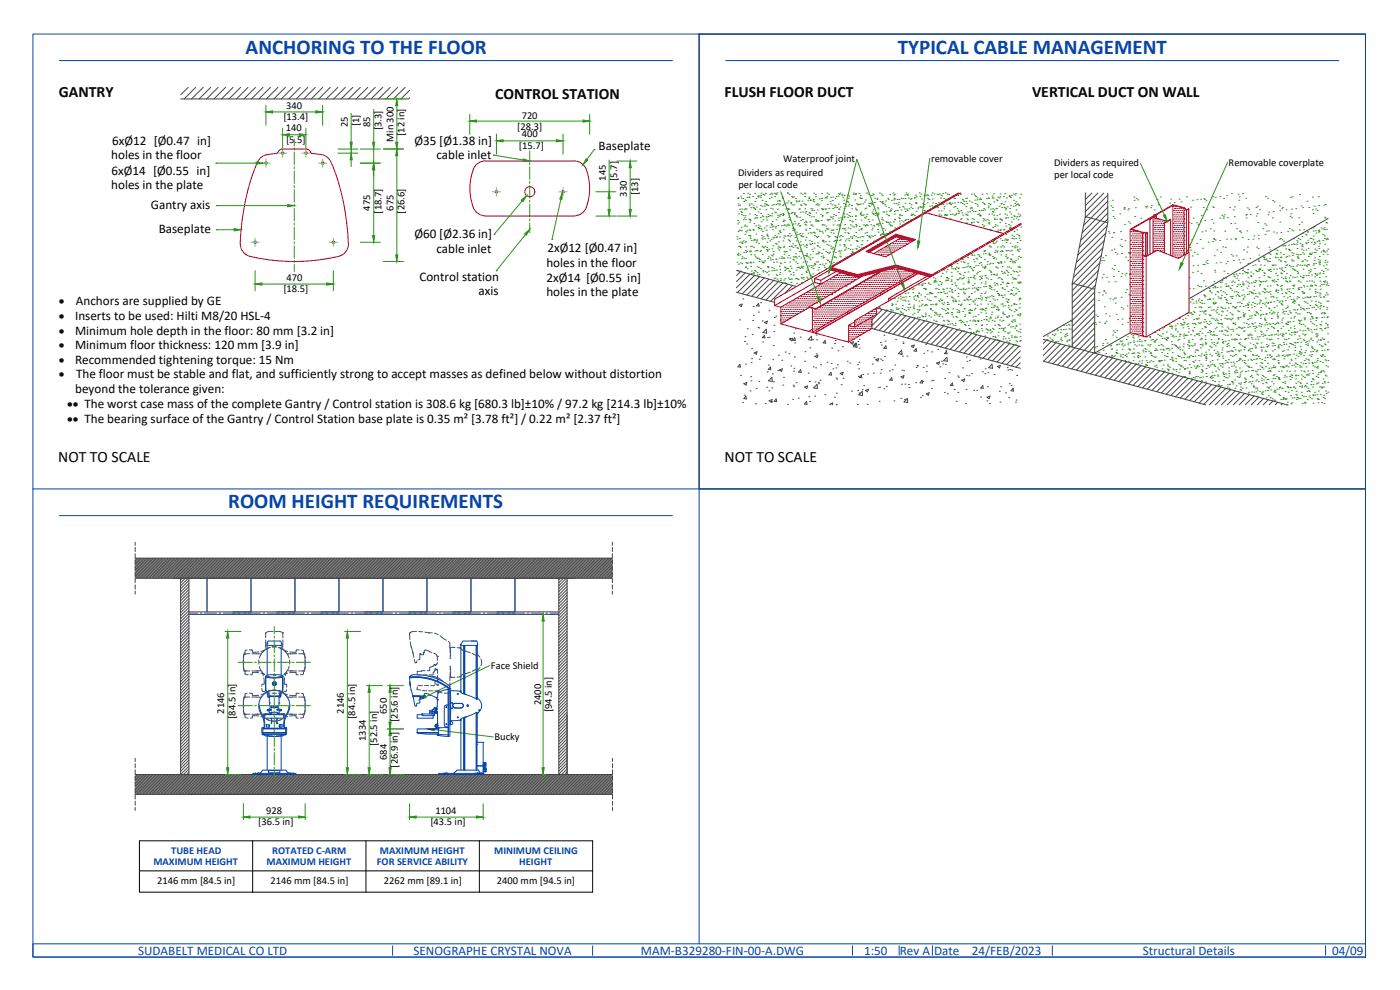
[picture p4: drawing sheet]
<svg xmlns="http://www.w3.org/2000/svg" width="420mm" height="297mm" viewBox="0 0 420 297" stroke-linecap="round" stroke-linejoin="round" font-family="sans-serif">
<defs><g id="words">
<g font-size="6.3" fill="#0745ab">
<text x="73.7" y="16.2">ANCHORING TO THE FLOOR</text>
<text x="269.5" y="16.2">TYPICAL CABLE MANAGEMENT</text>
<text x="68.5" y="152.4">ROOM HEIGHT REQUIREMENTS</text>
</g>
<g font-size="4.7">
<text x="17.7" y="29.2">GANTRY</text>
<text x="148.6" y="29.8">CONTROL STATION</text>
<text x="217.4" y="29.2">FLUSH FLOOR DUCT</text>
<text x="309.7" y="29.2">VERTICAL DUCT ON WALL</text>
<text x="17.5" y="138.7">NOT TO SCALE</text>
<text x="217.4" y="138.7">NOT TO SCALE</text>
</g>
<g font-size="3.9">
<text x="33.4" y="47.8">holes in the floor</text>
<text x="33.7" y="43.4">6xØ12 [Ø0.47 in]</text>
<text x="124.3" y="43.4">Ø35 [Ø1.38 in]</text>
<text x="131" y="47.7">cable inlet</text>
<text x="179.6" y="45">Baseplate</text>
<text x="33.5" y="52.4">6xØ14 [Ø0.55 in]</text>
<text x="33.4" y="56.7">holes in the plate</text>
<text x="45.3" y="62.6">Gantry axis</text>
<text x="47.6" y="69.9">Baseplate</text>
<text x="124.3" y="71.6">Ø60 [Ø2.36 in]</text>
<text x="131" y="75.9">cable inlet</text>
<text x="164.3" y="75.6">2xØ12 [Ø0.47 in]</text>
<text x="164" y="80">holes in the floor</text>
<text x="125.9" y="84.2">Control station</text>
<text x="143.7" y="88.4">axis</text>
<text x="164" y="88.9">holes in the plate</text>
<text x="164.1" y="84.6">2xØ14 [Ø0.55 in]</text>
<text x="22.8" y="91.6">Anchors are supplied by GE</text>
<text x="22.5" y="96.1">Inserts to be used: Hilti M8/20 HSL-4</text>
<text x="22.5" y="100.5">Minimum hole depth in the floor: 80 mm [3.2 in]</text>
<text x="22.5" y="104.8">Minimum floor thickness: 120 mm [3.9 in]</text>
<text x="22.5" y="109.1">Recommended tightening torque: 15 Nm</text>
<text x="22.8" y="113.5">The floor must be stable and flat, and sufficiently strong to accept masses as defined below without distortion</text>
<text x="22.6" y="117.9">beyond the tolerance given:</text>
</g>
<g font-size="3.9" fill="#0745ab">
<text x="41.5" y="286.4">SUDABELT MEDICAL CO LTD</text>
<text x="124.1" y="286.4">SENOGRAPHE CRYSTAL NOVA</text>
<text x="192.3" y="286.4">MAM-B329280-FIN-00-A.DWG</text>
<text x="259.3" y="286.4">1:50</text>
<text x="270.1" y="286.4">Rev A</text>
<text x="280.3" y="286.4">Date</text>
<text x="291.6" y="286.4">24/FEB/2023</text>
<text x="343" y="286.4">Structural Details</text>
<text x="399.8" y="286.4">04/09</text>
</g>
<g font-size="3.7">
<text x="17.7" y="91.6">·</text>
<text x="17.7" y="96.1">·</text>
<text x="17.7" y="100.5">·</text>
<text x="17.7" y="104.8">·</text>
<text x="17.7" y="109.1">·</text>
<text x="17.7" y="113.5">·</text>
<text x="20.2" y="122.4">·· The worst case mass of the complete Gantry / Control station is 308.6 kg [680.3 lb]±10% / 97.2 kg [214.3 lb]±10%</text>
<text x="20.2" y="126.8">·· The bearing surface of the Gantry / Control Station base plate is 0.35 m² [3.78 ft²] / 0.22 m² [2.37 ft²]</text>
</g>
<g font-size="3.2">
<text x="85.1" y="36">[13.4]</text>
<text x="85.9" y="32.6">340</text>
<text x="156.6" y="35.7">720</text>
<text x="85.8" y="39.4">140</text>
<text x="104.4" y="38.2" transform="rotate(-90 104.4 38.2)">25</text>
<text x="107.8" y="37.8" transform="rotate(-90 107.8 37.8)">[1]</text>
<text x="111.1" y="38.2" transform="rotate(-90 111.1 38.2)">85</text>
<text x="114.5" y="39.1" transform="rotate(-90 114.5 39.1)">[3.3]</text>
<text x="121.4" y="40.8" transform="rotate(-90 121.4 40.8)">[12 in]</text>
<text x="155.2" y="38.9">[28.3]</text>
<text x="156.6" y="41.2">400</text>
<text x="85.9" y="42.8">[5.5]</text>
<text x="118.1" y="42.6" transform="rotate(-90 118.1 42.6)">Min 300</text>
<text x="155.7" y="44.6">[15.7]</text>
<text x="221.5" y="52.9">Dividers as required</text>
<text x="235" y="48.7">Waterproof joint</text>
<text x="279.4" y="48.6">removable cover</text>
<text x="316.3" y="49.9">Dividers as required</text>
<text x="316.4" y="53.4">per local code</text>
<text x="368.7" y="49.7">Removable coverplate</text>
<text x="181.8" y="54.2" transform="rotate(-90 181.8 54.2)">145</text>
<text x="185.2" y="54.3" transform="rotate(-90 185.2 54.3)">[5.7]</text>
<text x="188.1" y="59" transform="rotate(-90 188.1 59)">330</text>
<text x="191.5" y="58.6" transform="rotate(-90 191.5 58.6)">[13]</text>
<text x="221.6" y="56.4">per local code</text>
<text x="111.1" y="63.2" transform="rotate(-90 111.1 63.2)">475</text>
<text x="114.5" y="64.1" transform="rotate(-90 114.5 64.1)">[18.7]</text>
<text x="118.1" y="63.2" transform="rotate(-90 118.1 63.2)">675</text>
<text x="121.4" y="64.1" transform="rotate(-90 121.4 64.1)">[26.6]</text>
<text x="85.1" y="87.6">[18.5]</text>
<text x="86" y="84.2">470</text>
<text x="147.3" y="200.7">Face Shield</text>
<text x="67.3" y="214.1" transform="rotate(-90 67.3 214.1)">2146</text>
<text x="70.7" y="215.7" transform="rotate(-90 70.7 215.7)">[84.5 in]</text>
<text x="103.2" y="214.1" transform="rotate(-90 103.2 214.1)">2146</text>
<text x="106.6" y="215.7" transform="rotate(-90 106.6 215.7)">[84.5 in]</text>
<text x="116.1" y="214.3" transform="rotate(-90 116.1 214.3)">650</text>
<text x="162.4" y="211.6" transform="rotate(-90 162.4 211.6)">2400</text>
<text x="165.6" y="213.7" transform="rotate(-90 165.6 213.7)">[94.5 in]</text>
<text x="119.4" y="216.6" transform="rotate(-90 119.4 216.6)">[25.6 in]</text>
<text x="148.4" y="221.9">Bucky</text>
<text x="109.8" y="222.3" transform="rotate(-90 109.8 222.3)">1334</text>
<text x="113.2" y="223.8" transform="rotate(-90 113.2 223.8)">[52.5 in]</text>
<text x="116.1" y="228" transform="rotate(-90 116.1 228)">684</text>
<text x="119.4" y="230.3" transform="rotate(-90 119.4 230.3)">[26.9 in]</text>
<text x="79.9" y="244.2">928</text>
<text x="130.7" y="244.2">1104</text>
<text x="77.5" y="247.5">[36.5 in]</text>
<text x="129.2" y="247.5">[43.5 in]</text>
<text x="47.2" y="265.3">2146 mm [84.5 in]</text>
<text x="81.2" y="265.3">2146 mm [84.5 in]</text>
<text x="115.2" y="265.3">2262 mm [89.1 in]</text>
<text x="149.2" y="265.3">2400 mm [94.5 in]</text>
</g>
<g font-size="3.2" fill="#0745ab">
<text x="51.4" y="256.1">TUBE HEAD</text>
<text x="81.7" y="256.1">ROTATED C-ARM</text>
<text x="114" y="256.1">MAXIMUM HEIGHT</text>
<text x="148.3" y="256.1">MINIMUM CEILING</text>
<text x="46" y="259.4">MAXIMUM HEIGHT</text>
<text x="80" y="259.5">MAXIMUM HEIGHT</text>
<text x="113.1" y="259.5">FOR SERVICE ABILITY</text>
<text x="155.8" y="259.5">HEIGHT</text>
</g>
</g></defs>
<!-- layer: 0 -->
<g fill="none" stroke="#0745ab" stroke-width=".3">
<path d="M9.9 10.2h399.9v277h-399.9zM17.8 18.2h184M209.8 10.2v136.5h200M9.9 146.7h199.9v136.5M17.8 154.7h184M117.8 283.8v2.8M177.9 283.8v2.8M255.8 283.8v2.8M269.8 283.8v2.8M279.8 283.8v2.8M315.8 283.8v2.8M397.8 283.8v2.8"/>
<path d="M409.8 283.2h-399.9v4h399.9"/>
</g>
<!-- layer: GE-ARCHITECTURAL_ELEMENTS -->
<g fill="none" stroke="#454545" stroke-width=".3">
<path d="M54.2 29.7h68.2M56.5 26.2l-2.3 2.2M58.7 26.2l-3.4 3.5M61 26.2l-3.5 3.5M63.2 26.2l-3.5 3.5M65.5 26.2l-3.5 3.5M67.7 26.2l-3.5 3.5M69.9 26.2l-3.4 3.5M72.2 26.2l-3.5 3.5M74.4 26.2l-3.4 3.5M76.7 26.2l-3.5 3.5M78.9 26.2l-3.4 3.5"/>
<path d="M81.2 26.2l-3.5 3.5M83.4 26.2l-3.5 3.5M85.7 26.2l-3.5 3.5M87.9 26.2l-3.5 3.5M90.1 26.2l-3.4 3.5M92.4 26.2l-3.5 3.5M94.6 26.2l-3.4 3.5M96.9 26.2l-3.5 3.5M99.1 26.2l-3.5 3.5M101.4 26.2l-3.5 3.5M103.6 26.2l-3.5 3.5M105.9 26.2l-3.5 3.5"/>
<path d="M108.1 26.2l-3.5 3.5M110.4 26.2l-3.5 3.5M112.6 26.2l-3.5 3.5M114.9 26.2l-3.5 3.5M117.1 26.2l-3.5 3.5M119.4 26.2l-3.6 3.5M121.6 26.2l-3.5 3.5M123 27.1l-2.7 2.6M123 29.3l-.4 .4M325.7 57.9v7.1l6.8 1.8v-8.9M325.9 57.9l-.2 .2M327.7 57.9l-2 2"/>
<path d="M329.5 57.9l-3.8 3.8M331.3 57.9l-5.6 5.6M332.5 58.6l-6.8 6.7M325.7 65l-3.9 20M330.1 78.9l-8.3 8.3M330.6 76.6l-8.8 8.8M331 74.4l-8.8 8.8M331.4 72.2l-8.8 8.8M331.9 69.9l-8.9 8.9M332.3 67.7l-8.8 8.8M332.5 60.3l-7.3 7.3M332.5 62.2l-7.7 7.6"/>
<path d="M332.5 63.9l-8.1 8.2M332.5 65.7l-8.6 8.6M332.5 66.8l-4 20-6.7-1.8M398.6 65.5l-41.8 24.1M221 87.7l11.5 3M221.1 81.2l17.9 4.8M221.8 91.6l.9-.4-.2 .8zM222 96h.1M222.3 81.5l-1.2 1.1M222.9 89.7h.1M223.7 81.8l-2.7 2.7M224.3 98.7h.1"/>
<path d="M225.1 82.2l-4.1 4.1M225.9 96.2h.1M226 91.9h.1M226.1 94.6h.1M226.5 82.6l-5.2 5.2M227.5 98.2h.1M227.6 93.7h.1M227.6 91l.2 .8h-.8zM227.8 98.4h.1M227.9 83l-5.1 5.2M228.3 90.8h.1M228.7 96.3h.1"/>
<path d="M229 99.8l1-1 .1 1.2zM229.3 83.4l-5.1 5.1M229.4 96.7l.9-.3-.2 .7zM230.8 93.2h.1M230.8 83.7l-5.2 5.2M232.2 84.1l-5.2 5.2M232.3 99.5h.1M232.3 97.6h.1M232.4 95.3h.1M232.8 94.9h.1M233.6 84.5l-5.2 5.2M235 84.9l-5.2 5.2"/>
<path d="M236.4 85.3l-5.2 5.1M237.8 85.7l-2.3 2.3M238.2 99.9h.1M238.6 98.7h.1M261.7 98.6l44.5 11.9M263.1 92.4l43.1 11.5M263.3 92.5l-.2 .2M264.8 92.9l-3.1 3M266.2 93.2l-4.5 4.5M267.6 93.6l-5.2 5.2M269 94l-5.2 5.2M270.4 94.4l-5.2 5.1"/>
<path d="M271.8 94.8l-5.1 5.1M273.2 95.1l-5.1 5.2M274.7 95.5l-5.2 5.2M276.1 95.9l-5.2 5.2M277.5 96.3l-5.2 5.1M278.9 96.7l-5.2 5.1M280.3 97l-5.1 5.2M281.7 97.4l-5.1 5.2M283.2 97.8l-5.2 5.2M284.6 98.1l-5.2 5.2M286 98.5l-5.2 5.2M287.4 98.9l-5.1 5.2"/>
<path d="M288.8 99.3l-5.2 5.2M290.3 99.7l-5.2 5.2M321.8 85v19.2M321.8 96l-8.7 5M328.5 98.4l-11.1 11.1M328.5 86.8v19.2l10.7-6.2M328.5 87.6l-6.7 6.7M328.5 89.4l-6.7 6.8M328.5 91.2l-6.7 6.7M328.5 93l-6.7 6.8M328.5 94.8l-6.7 6.7M328.5 96.6l-6.7 6.7"/>
<path d="M328.8 85.6l-7 7M329.2 83.4l-7.4 7.4M329.7 81.1l-7.9 7.9M222.1 109.3l.1 .8h-.7zM222.2 112.6h.1M223.2 115.1l.9-.3-.2 .7zM223.4 118.5h.1M223.4 102.5h.1M223.6 101h.1M223.7 109.2h.1M223.8 118.9l.2 .8-.8-.1zM224.1 103.2h.1"/>
<path d="M225.1 117.3h.1M225.3 113h.1M225.4 114.3h.1M225.4 108.8h.1M225.6 104.6h.1M225.6 107.6h.1M225.7 100.4h.1M226.3 105.9l.9-.3-.2 .7zM226.9 116.6h.1M227.7 114.5h.1M227.9 107.8h.1M228.2 106.9h.1"/>
<path d="M228.9 102.6h.1M229.4 100.6l.1 .8-.7-.1zM230.1 116.2h.1M230.3 111.6h.1M230.3 101.3h.1M230.6 109.5h.1M230.6 114.3l1.1-1 .1 1.1zM230.8 117.3h.1M230.8 101.2h.1M231.2 110.1l.1 .8-.7-.1zM231.6 116.4h.1M231.8 112.2h.1"/>
<path d="M231.9 107.9h.1M232.1 103.7h.1M232.1 114.6h.1M232.9 119.7l.2 .8-.8-.1zM233.4 111.1h.1M233.6 106.6h.1M233.9 111l.9-.3-.3 .7zM234.6 108.1h.1M234.9 115.5h.1M235.1 113.2h.1M235.6 105.6h.1M236.8 106.1h.1"/>
<path d="M237 101.5h.1M237 101.8l.9-.3-.3 .7zM237.1 101.6h.1M237.3 109.8h.1M237.9 119.8h.1M238.1 115.6h.1M238.2 111.4h.1M238.2 116h.1M238.3 110.5h.1M238.4 107.1h.1M238.5 102.9h.1M238.5 101.4l.2 .8-.8-.1z"/>
<path d="M238.9 114.8h.1M239.6 119.5h.1M240.1 101.1h.1M240.3 110.9l.1 .8-.7-.1zM241.4 108.4h.1M241.5 116.1l.9-.3-.3 .8zM241.6 105.5h.1M242.5 111.9h.1M242.8 119.1h.1M242.9 114.5h.1M243 104.4h.1M243.5 100.9l.1 1.2-1.1-.2z"/>
<path d="M243.9 101.9h.1M244.1 110.1h.1M244.5 118.8h.1M244.6 106.9l.9-.3-.3 .7zM244.6 114.6h.1M244.8 110.4h.1M244.9 100.5h.1M245 106.2h.1M245.1 102h.1M245.2 115.3l.1 1.3-1.1-.2zM245.6 114.7h.1M245.7 115.1h.1"/>
<path d="M246.1 114.1h.1M246.3 109.4h.1M247.6 118.4h.1M247.6 102.2l.2 .8-.8-.1zM248.2 108.7h.1M249.4 111.7l.1 .8h-.7zM249.4 109h.1M249.6 104.5h.1M250 110.7h.1M250.4 119.2h.1M250.5 103.1h.1M250.7 102.2h.1"/>
<path d="M250.9 110.4h.1M250.9 113.4h.1M251 118h.1M251.1 113.7h.1M251.3 109.5h.1M251.5 105.3h.1M252.2 112l.8-.3-.2 .8zM252.4 115.4h.1M252.8 104h.1M253 113.5h.1M254.3 108.4h.1M255 108.9h.1"/>
<path d="M255.2 102.8l.9-.3-.2 .8zM255.6 117.4h.1M256.7 103l.2 .8-.8-.1zM257.1 103l.1 1.2-1.1-.2zM257.4 109.4h.1M257.4 117.2h.1M257.4 102.5h.1M257.6 112.9h.1M257.6 103.4h.1M257.7 110.7h.1M257.7 108.7h.1M257.7 118.5l1.1-1.1 .1 1.3z"/>
<path d="M257.8 117.9h.1M257.9 104.5h.1M257.9 101.8h.1M258.5 112.5l.2 .8h-.8zM258.8 116.9h.1M258.9 112.4h.1M259.2 115.7h.1M259.7 117.2l.9-.4-.2 .8zM260.4 112.2h.1M261.8 109.2h.1M262.1 111.9h.1M262.3 107.3h.1"/>
<path d="M262.8 107.9l.9-.3-.2 .7zM263.6 116.3h.1M264 116.2h.1M264.2 111.9h.1M264.2 102.8h.1M264.3 107.8h.1M264.4 110.9h.1M264.5 103.5h.1M264.8 108.1h.1M265.2 116.6h.1M265.3 100.6h.1M265.4 106.9h.1"/>
<path d="M265.6 102.3h.1M265.9 103.8l.1 .8-.8-.1zM266 116h.1M266.9 111.3h.1M267.6 113.3l.2 .8h-.8zM267.8 110.9h.1M268.5 109.5h.1M268.8 101.9h.1M270.3 106.3h.1M270.4 119.5h.1M270.4 113l.9-.3-.3 .8zM270.5 115.3h.1"/>
<path d="M270.6 105.1l.1 1.2-1.1-.2zM270.7 111.1h.1M270.8 106.9h.1M271 102.6h.1M271 103.1h.1M271.2 111.2h.1M271.5 119.9h.1M271.6 115.2h.1M272.2 106.9h.1M272.3 119.6l.1 1.1-1.1-.1zM272.6 115.4h.1M272.8 116.3h.1"/>
<path d="M273.5 103.9l.9-.4-.3 .8zM274.8 114.8h.1M274.9 110.3h.1M275 104.6l.1 .8-.8-.1zM275.2 109.7h.1M275.3 109.8h.1M276.2 119.2h.1M276.7 114.1l.2 .8h-.8zM276.8 118.7h.1M277 114.5h.1M277.1 110.3h.1M277.3 106h.1"/>
<path d="M277.8 103.3h.1M278 111.5h.1M278 118.2l.9-.4-.3 .8zM278.1 109.8h.1M278.3 105.3h.1M279.5 105.6h.1M279.6 114.2h.1M279.6 116.6h.1M280 114.1h.1M281.1 108.9l.9-.3-.3 .8zM281.4 104.8h.1M282.1 110.1h.1"/>
<path d="M282.6 108.4h.1M282.9 109.2h.1M283.4 117.7h.1M283.5 113.6h.1M283.7 109.3h.1M283.9 105.1h.1M284.1 105.4l.1 .7h-.8zM284.2 107.2l.1 1.2-1.1-.2zM284.3 118.2h.1M284.8 111.8h.1M285.8 114.9l.2 .8-.8-.1zM286.4 116.9h.1"/>
<path d="M287.5 117.7h.1M287.5 112.8h.1M287.6 113.2h.1M288.6 114.1l.9-.4-.2 .8zM288.9 110.4h.1M289.9 116.9h.1M290 107.1h.1M290 112.6h.1M290.2 108.4h.1M290.8 112.7h.1M291 108.1h.1M291.6 112.1h.1"/>
<path d="M291.6 100l-5.1 5.2M292.2 117.1h.1M292.6 106.9h.1M293.1 100.4l-5.2 5.2M293.1 117.1h.1M294.1 107.7h.1M294.3 119.1h.1M294.5 100.8l-5.2 5.2M294.9 111.6h.1M295 115.7l.1 .8-.8-.1zM295.6 112.1h.1M295.7 110.7h.1"/>
<path d="M295.9 101.2l-5.1 5.2M296.2 119.2l.9-.4-.2 .8zM296.3 116h.1M296.5 111.8h.1M297.3 101.6l-5.1 5.1M297.7 109.3l.2 1.2-1.2-.2zM298.3 112.4h.1M298.8 102l-5.2 5.1M299.3 110l.9-.4-.3 .8zM299.9 117.4h.1M300.2 102.3l-5.2 5.2M300.3 116h.1"/>
<path d="M301.6 102.7l-5.2 5.2M301.7 117.9h.1M302.3 110.3h.1M302.4 111h.1M302.7 119.3h.1M302.9 115.1h.1M303 103.1l-5.2 5.2M303.1 110.9h.1M303.5 115.6h.1M303.6 111.1h.1M304.1 116.5l.1 .8-.8-.1zM304.4 103.5l-5.2 5.1"/>
<path d="M305.1 112.7h.1M305.8 103.9l-5.1 5.1M306.2 105.3l-4.1 4.1M306.2 107.1l-2.7 2.7M306.2 108.9l-1.3 1.3M313.1 101.8l73.2 19.7M313.1 108.4l48.7 13.1M314 102.1l-.9 1M315.5 102.5l-2.4 2.4M316.9 102.8l-3.8 3.9M318.3 103.2l-5.1 5.2M319.7 103.6l-5.1 5.2"/>
<path d="M321.2 104l-5.2 5.1M328.5 100.2l-9.7 9.7M328.5 102l-8.3 8.3M328.5 103.8l-6.9 6.9M328.5 105.6l-5.4 5.5M329.6 106.3l-5.1 5.1M331.1 106.7l-5.2 5.1M332.5 107l-5.2 5.2M333.9 107.4l-5.2 5.2M335.3 107.8l-5.2 5.2M336.7 108.2l-5.1 5.1M338.1 108.6l-5.1 5.1"/>
<path d="M339.6 108.9l-5.2 5.2M341 109.3l-5.2 5.2M342.4 109.7l-5.2 5.2M343.8 110.1l-5.2 5.1M345.2 110.5l-5.2 5.1M346.6 110.8l-5.1 5.2M348 111.2l-5.1 5.2M349.5 111.6l-5.2 5.2M350.9 112l-5.2 5.2M352.3 112.4l-5.2 5.1M353.7 112.7l-5.2 5.2M355.1 113.1l-5.1 5.2"/>
<path d="M356.5 113.5l-5.1 5.2M358 113.8l-5.2 5.3M359.4 114.2l-5.2 5.2M360.8 114.6l-5.2 5.2M362.2 115l-5.1 5.2M363.6 115.4l-5.1 5.1M365.1 115.8l-5.2 5.1M366.5 116.1l-5.2 5.2M367.9 116.5l-5 5M369.3 116.9l-4.5 4.6M370.7 117.3l-4.2 4.2M372.1 117.7l-3.8 3.8"/>
<path d="M373.6 118l-3.5 3.5M375 118.4l-3.1 3.1M376.4 118.8l-2.7 2.7M377.8 119.2l-2.3 2.3M379.2 119.6l-1.9 1.9M380.6 119.9l-1.5 1.6M222.9 120.7h.1M226.8 121.2h.1M229.6 121h.1M230.8 120.2l.9-.3-.2 .8zM231.5 120.6h.1M231.6 120.5h.1"/>
<path d="M236.4 121.3h.1M242 120.5l.2 .8-.8-.1zM243 120.5h.1M249.4 121.5l-.3-.2 .9-.4-.2 .6M251 121.5l.2-.2v.2M257.3 121.4h.1M260.2 121.3h.1M263.8 120.4h.1M268.3 120.3h.1M286.9 120.4h.1M289.7 121.1h.1M296.2 120.3h.1"/>
<path d="M296.9 121h.1M300.1 120.7h.1M304.8 120.7h.1M304.9 120h.1M382 120.3l-1.1 1.2M383.5 120.7l-.8 .8M384.9 121.1l-.4 .4M386.3 121.5h.1M40.6 167.5h143.2M40.6 173.5h143.2M40.6 162.7v.9M40.6 164.2v1.3"/>
<path d="M40.6 166.1v1.3M40.6 168v1.3M40.6 169.9v1.2M40.6 171.8v1.2M40.6 173.6v1.3M40.6 175.5v1.3M40.6 177.3v1M40.8 167.5l-.2 .2M41.2 167.5l-.6 .7M41.7 167.5l-1.1 1.2M42.2 167.5l-1.6 1.6M42.6 167.5l-2 2.1"/>
<path d="M43.1 167.5l-2.5 2.5M43.5 167.5l-2.9 2.9M44 167.5l-3.4 3.4M44.4 167.5l-3.8 3.8M44.8 167.5l-4.2 4.3M45.3 167.5l-4.7 4.7M45.8 167.5l-5.2 5.2M46.2 167.5l-5.6 5.7M46.7 167.5l-6 6M47.1 167.5l-6 6M47.6 167.5l-6.1 6M48 167.5l-6 6"/>
<path d="M48.4 167.5l-6 6M48.9 167.5l-6 6M49.3 167.5l-5.9 6M49.8 167.5l-6 6M50.3 167.5l-6 6M50.7 167.5l-6 6M51.2 167.5l-6.1 6M51.6 167.5l-6 6M52 167.5l-6 6M52.5 167.5l-6 6M52.9 167.5l-5.9 6M53.4 167.5l-6 6"/>
<path d="M53.8 167.5l-5.9 6M54.2 173.5v58.9M54.3 167.5l-6 6M54.7 173.5l-.5 .5M54.8 167.5l-6.1 6M55.2 167.5l-6 6M55.6 173.5l-1.4 1.4M55.6 167.5l-6 6M56.1 167.5l-6 6M56.5 173.5l-2.3 2.3M56.5 167.5l-6 6M56.7 174.2l-2.5 2.5"/>
<path d="M56.7 175.1l-2.5 2.5M56.7 176l-2.5 2.5M56.7 176.9l-2.5 2.5M56.7 177.8l-2.5 2.5M56.7 178.7l-2.5 2.5M56.7 179.6l-2.5 2.5M56.7 173.5v58.9M57 167.5l-6 6M57.4 167.5l-6 6M57.9 167.5l-6 6M58.3 167.5l-6 6M58.8 167.5l-6 6"/>
<path d="M59.2 167.5l-6 6M59.7 167.5l-6 6M60.1 167.5l-6 6M60.6 167.5l-6 6M61 167.5l-6 6M61.5 167.5l-6 6M61.9 167.5l-6 6M62.4 167.5l-6 6M62.8 167.5l-6 6M63.3 167.5l-6.1 6M63.7 167.5l-6 6M64.1 167.5l-5.9 6"/>
<path d="M64.6 167.5l-6 6M65.1 167.5l-6 6M65.5 167.5l-6 6M66 167.5l-6 6M66.4 167.5l-6 6M66.9 167.5l-6.1 6M67.3 167.5l-6 6M67.7 167.5l-6 6M68.2 167.5l-6 6M68.6 167.5l-5.9 6M69.1 167.5l-6 6M69.6 167.5l-6 6"/>
<path d="M70 167.5l-6 6M70.5 167.5l-6.1 6M70.9 167.5l-6 6M71.3 167.5l-6 6M71.8 167.5l-6 6M72.2 167.5l-5.9 6M72.7 167.5l-6 6M73.1 167.5l-5.9 6M73.6 167.5l-6 6M74.1 167.5l-6.1 6M74.5 167.5l-6 6M74.9 167.5l-6 6"/>
<path d="M75.4 167.5l-6 6M75.8 167.5l-6 6M76.3 167.5l-6 6M76.7 167.5l-5.9 6M77.2 167.5l-6 6M77.7 167.5l-6.1 6M78.1 167.5l-6 6M78.5 167.5l-6 6M79 167.5l-6 6M79.4 167.5l-6 6M79.9 167.5l-6 6M80.3 167.5l-6 6"/>
<path d="M80.8 167.5l-6 6M81.2 167.5l-6 6M81.7 167.5l-6 6M82.1 167.5l-6 6M82.6 167.5l-6 6M83 167.5l-6 6M83.5 167.5l-6 6M83.9 167.5l-6 6M84.4 167.5l-6 6M84.8 167.5l-6 6M85.3 167.5l-6 6M85.7 167.5l-6 6"/>
<path d="M86.2 167.5l-6 6M86.6 167.5l-6 6M87.1 167.5l-6 6M87.5 167.5l-6 6M87.9 167.5l-5.9 6M88.4 167.5l-6 6M88.9 167.5l-6 6M89.3 167.5l-6 6M89.8 167.5l-6.1 6M90.2 167.5l-6 6M90.6 167.5l-6 6M91.1 167.5l-6 6"/>
<path d="M91.5 167.5l-5.9 6M92 167.5l-6 6M92.5 167.5l-6 6M92.9 167.5l-6 6M93.4 167.5l-6.1 6M93.8 167.5l-6 6M94.2 167.5l-6 6M94.7 167.5l-6 6M95.1 167.5l-6 6M95.6 167.5l-6 6M96 167.5l-5.9 6M96.5 167.5l-6 6"/>
<path d="M97 167.5l-6.1 6M97.4 167.5l-6 6M97.8 167.5l-6 6M98.3 167.5l-6 6M98.7 167.5l-6 6M99.2 167.5l-6 6M99.6 167.5l-6 6M100.1 167.5l-6 6M100.5 167.5l-6 6M101 167.5l-6 6M101.4 167.5l-6 6M101.9 167.5l-6 6"/>
<path d="M102.3 167.5l-6 6M102.8 167.5l-6 6M103.2 167.5l-6 6M103.7 167.5l-6 6M104.1 167.5l-6 6M104.6 167.5l-6 6M105 167.5l-6 6M105.5 167.5l-6 6M105.9 167.5l-6 6M106.4 167.5l-6 6M106.8 167.5l-6 6M107.3 167.5l-6 6"/>
<path d="M107.7 167.5l-6 6M108.2 167.5l-6 6M108.6 167.5l-6 6M109.1 167.5l-6 6M109.5 167.5l-6 6M110 167.5l-6.1 6M110.4 167.5l-6 6M110.8 167.5l-5.9 6M111.3 167.5l-6 6M111.8 167.5l-6 6M112.2 167.5l-6 6M112.7 167.5l-6 6"/>
<path d="M113.1 167.5l-6 6M113.6 167.5l-6.1 6M114 167.5l-6 6M114.4 167.5l-6 6M114.9 167.5l-6 6M115.3 167.5l-5.9 6M115.8 167.5l-6 6M116.3 167.5l-6 6M116.7 167.5l-6 6M117.2 167.5l-6.1 6M117.6 167.5l-6 6M118 167.5l-6 6"/>
<path d="M118.5 167.5l-6 6M118.9 167.5l-5.9 6M119.4 167.5l-6 6M119.8 167.5l-6 6M120.3 167.5l-6 6M120.7 167.5l-6 6M121.2 167.5l-6 6M121.6 167.5l-6 6M122.1 167.5l-6 6M122.5 167.5l-6 6M123 167.5l-6 6M123.4 167.5l-6 6"/>
<path d="M123.9 167.5l-6 6M124.3 167.5l-6 6M124.8 167.5l-6 6M125.2 167.5l-6 6M125.7 167.5l-6 6M126.1 167.5l-6 6M126.6 167.5l-6 6M127 167.5l-6 6M127.5 167.5l-6 6M127.9 167.5l-6 6M128.4 167.5l-6 6M128.8 167.5l-6 6"/>
<path d="M129.3 167.5l-6.1 6M129.7 167.5l-6 6M130.1 167.5l-5.9 6M130.6 167.5l-6 6M131.1 167.5l-6 6M131.5 167.5l-6 6M132 167.5l-6 6M132.4 167.5l-6 6M132.9 167.5l-6.1 6M133.3 167.5l-6 6M133.7 167.5l-5.9 6M134.2 167.5l-6 6"/>
<path d="M134.6 167.5l-5.9 6M135.1 167.5l-6 6M135.6 167.5l-6 6M136 167.5l-6 6M136.5 167.5l-6.1 6M136.9 167.5l-6 6M137.3 167.5l-6 6M137.8 167.5l-6 6M138.2 167.5l-5.9 6M138.7 167.5l-6 6M139.1 167.5l-5.9 6M139.6 167.5l-6 6"/>
<path d="M140.1 167.5l-6.1 6M140.5 167.5l-6 6M140.9 167.5l-6 6M141.4 167.5l-6 6M141.8 167.5l-6 6M142.3 167.5l-6 6M142.7 167.5l-5.9 6M143.2 167.5l-6 6M143.7 167.5l-6.1 6M144.1 167.5l-6 6M144.5 167.5l-6 6M145 167.5l-6 6"/>
<path d="M145.4 167.5l-6 6M145.9 167.5l-6 6M146.3 167.5l-6 6M146.8 167.5l-6 6M147.2 167.5l-6 6M147.7 167.5l-6 6M148.1 167.5l-6 6M148.6 167.5l-6 6M149 167.5l-6 6M149.5 167.5l-6 6M149.9 167.5l-6 6M150.4 167.5l-6 6"/>
<path d="M150.8 167.5l-6 6M151.3 167.5l-6 6M151.7 167.5l-6 6M152.2 167.5l-6.1 6M152.6 167.5l-6 6M153 167.5l-5.9 6M153.5 167.5l-6 6M153.9 167.5l-5.9 6M154.4 167.5l-6 6M154.9 167.5l-6 6M155.3 167.5l-6 6M155.8 167.5l-6.1 6"/>
<path d="M156.2 167.5l-6 6M156.6 167.5l-6 6M157.1 167.5l-6 6M157.5 167.5l-5.9 6M158 167.5l-6 6M158.5 167.5l-6 6M158.9 167.5l-6 6M159.4 167.5l-6.1 6M159.8 167.5l-6 6M160.2 167.5l-6 6M160.7 167.5l-6 6M161.1 167.5l-6 6"/>
<path d="M161.6 167.5l-6 6M162 167.5l-5.9 6M162.5 167.5l-6 6M163 167.5l-6.1 6M163.4 167.5l-6 6M163.8 167.5l-6 6M164.3 167.5l-6 6M164.7 167.5l-6 6M165.2 167.5l-6 6M165.6 167.5l-5.9 6M166.1 167.5l-6 6M166.5 167.5l-6 6"/>
<path d="M167 167.5l-6 6M167.4 167.5l-6 6M167.9 167.5l-6 6M168.3 167.5l-6 6M168.8 167.5l-6 6M169.2 167.5l-6 6M169.7 167.5l-6 6M170.1 167.5l-6 6M170.2 174.1l-2.5 2.5M170.2 175l-2.5 2.5M170.2 176l-2.5 2.4M170.2 176.8l-2.5 2.5"/>
<path d="M170.2 177.7l-2.5 2.5M170.2 178.6l-2.5 2.5M170.2 179.5l-2.5 2.5M170.2 173.5v58.9M170.6 167.5l-6 6M171 167.5l-6 6M171.5 167.5l-6 6M171.9 167.5l-6 6M172.4 167.5l-6 6M172.8 167.5l-6 6M173.3 167.5l-6 6M173.7 167.5l-6 6v58.9"/>
<path d="M174.2 167.5l-6.5 6.5M174.6 167.5l-6 6M175.1 167.5l-7.4 7.4M175.5 167.5l-6 6M176 167.5l-8.3 8.2M176.4 167.5l-6 6M176.8 167.5l-5.9 6M177.3 167.5l-6 6M177.8 167.5l-6 6M178.2 167.5l-6 6M178.7 167.5l-6.1 6M179.1 167.5l-6 6"/>
<path d="M179.5 167.5l-6 6M180 167.5l-6 6M180.4 167.5l-6 6M180.9 167.5l-6 6M181.3 167.5l-5.9 6M181.8 167.5l-6 6M182.3 167.5l-6.1 6M182.7 167.5l-6 6M183.1 167.5l-6 6M183.6 167.5l-6 6M183.8 167.7l-5.8 5.8M183.8 171.3l-2.2 2.2"/>
<path d="M183.8 172.2l-1.3 1.3M183.8 168.2l-5.3 5.3M183.8 168.6l-4.8 4.9M183.8 169.1l-4.4 4.4M183.8 169.5l-4 4M183.8 170l-3.5 3.5M183.8 170.4l-3.1 3.1M183.8 170.9l-2.6 2.6M183.8 173v-1.2l-1.7 1.7M183.8 172.6l-.8 .9M183.8 173.1l-.4 .4M183.8 162.7v.9"/>
<path d="M183.8 164.2v1.3M183.8 166.1v1.3M183.8 168v1.3M183.8 169.9v1.2M183.8 173.6v1.3M183.8 175.5v1.3M183.8 177.3v1M56.7 180.5l-2.5 2.5M56.7 181.4l-2.5 2.5M56.7 182.3l-2.5 2.5M56.7 183.2l-2.5 2.5M56.7 184.1l-2.5 2.5"/>
<path d="M56.7 185l-2.5 2.5M56.7 185.9l-2.5 2.5M56.7 186.7l-2.5 2.5M56.7 187.7l-2.5 2.5M56.7 188.6l-2.5 2.5M56.7 189.5l-2.5 2.5M56.7 190.3l-2.5 2.5M56.7 191.2l-2.5 2.6M56.7 192.2l-2.5 2.5M56.7 193.1l-2.5 2.5M56.7 193.9l-2.5 2.5M56.7 194.8l-2.5 2.5"/>
<path d="M56.7 195.8l-2.5 2.5M56.7 196.7l-2.5 2.5M56.7 197.5l-2.5 2.5M56.7 198.4l-2.5 2.5M56.7 199.3l-2.5 2.5M170.2 180.4l-2.5 2.5M170.2 181.3l-2.5 2.5M170.2 182.2l-2.5 2.5M170.2 183.1l-2.5 2.5M170.2 184l-2.5 2.5M170.2 184.9l-2.5 2.5M170.2 185.8l-2.5 2.5"/>
<path d="M170.2 186.7l-2.5 2.5M170.2 187.6l-2.5 2.5M170.2 188.5l-2.5 2.5M170.2 189.4l-2.5 2.5M170.2 190.3l-2.5 2.5M170.2 191.2l-2.5 2.5M170.2 192.1l-2.5 2.5M170.2 193l-2.5 2.5M170.2 193.9l-2.5 2.5M170.2 194.8l-2.5 2.5M170.2 195.7l-2.5 2.5M170.2 196.6l-2.5 2.5"/>
<path d="M170.2 197.5l-2.5 2.5M170.2 198.4l-2.5 2.5M170.2 199.3l-2.5 2.5M56.7 200.3l-2.5 2.4M56.7 201.1l-2.5 2.5M56.7 202l-2.5 2.5M56.7 202.9l-2.5 2.5M56.7 203.8l-2.5 2.5M56.7 204.7l-2.5 2.5M56.7 205.6l-2.5 2.5M56.7 206.5l-2.5 2.5M56.7 207.4l-2.5 2.5"/>
<path d="M56.7 208.3l-2.5 2.5M56.7 209.2l-2.5 2.5M56.7 210.1l-2.5 2.5M56.7 211l-2.5 2.5M56.7 211.9l-2.5 2.5M56.7 212.8l-2.5 2.5M56.7 213.7l-2.5 2.5M56.7 214.6l-2.5 2.5M56.7 215.5l-2.5 2.5M56.7 216.4l-2.5 2.5M56.7 217.3l-2.5 2.5M56.7 218.2l-2.5 2.5"/>
<path d="M56.7 219.1l-2.5 2.5M56.7 220l-2.5 2.5M170.2 200.2l-2.5 2.5M170.2 201.1l-2.5 2.5M170.2 202l-2.5 2.5M170.2 202.9l-2.5 2.5M170.2 203.8l-2.5 2.5M170.2 204.7l-2.5 2.5M170.2 205.6l-2.5 2.5M170.2 206.5l-2.5 2.5M170.2 207.4l-2.5 2.5M170.2 208.3l-2.5 2.4"/>
<path d="M170.2 209.1l-2.5 2.6M170.2 210.1l-2.5 2.5M170.2 211l-2.5 2.5M170.2 211.9l-2.5 2.4M170.2 212.7l-2.5 2.5M170.2 213.7l-2.5 2.5M170.2 214.6l-2.5 2.5M170.2 215.4l-2.5 2.5M170.2 216.3l-2.5 2.5M170.2 217.2l-2.5 2.5M170.2 218.2l-2.5 2.5M170.2 219l-2.5 2.5"/>
<path d="M170.2 219.9l-2.5 2.5M40.6 227.6v.9M40.6 229.1v1.2M40.6 231v1.3M40.6 232.9v1.2M40.6 238.5v1.2M40.6 232.4h143.2M40.7 232.4l-.1 .1M41.2 232.4l-.6 .6M41.6 232.4l-1 1M42.1 232.4l-1.5 1.5M42.5 232.4l-1.9 1.9"/>
<path d="M43 232.4l-2.4 2.4v1.2M43.4 232.4l-2.8 2.8M43.9 232.4l-3.3 3.3M44.3 232.4l-3.7 3.7M44.8 232.4l-4.2 4.2M45.2 232.4l-4.6 4.6M45.7 232.4l-5.1 5.1M46.1 232.4l-5.5 5.5v-1.3M46.6 232.4l-6 6h143.2M47 232.4l-6 6M47.5 232.4l-6 6M47.9 232.4l-6 6"/>
<path d="M48.4 232.4l-6 6M48.8 232.4l-6 6M49.3 232.4l-6 6M49.7 232.4l-6 6M50.2 232.4l-6 6M50.6 232.4l-6 6M51.1 232.4l-6 6M51.5 232.4l-6 6M52 232.4l-6.1 6M52.4 232.4l-6 6M52.8 232.4l-5.9 6M53.3 232.4l-6 6"/>
<path d="M53.8 232.4l-6 6M54.2 232.4l-6 6M54.7 232.4l-6 6M55.6 232.4l-6.1 6M56.4 232.4l-5.9 6M56.7 220.9l-2.5 2.5M56.7 221.8l-2.5 2.5M56.7 222.7l-2.5 2.5M56.7 223.6l-2.5 2.5M56.7 224.5l-2.5 2.5M56.7 225.4l-2.5 2.5M56.7 226.3l-2.5 2.5"/>
<path d="M56.7 227.2l-2.5 2.5M56.7 228.1l-2.5 2.5M56.7 229l-2.5 2.5M56.7 229.9l-2.5 2.5M56.7 230.8l-7.6 7.6M56.7 231.7l-6.7 6.7M56.9 232.4l-6 6M57.3 232.4l-5.9 6M57.8 232.4l-6 6M58.3 232.4l-6 6M58.7 232.4l-6 6M59.2 232.4l-6.1 6"/>
<path d="M59.6 232.4l-6 6M60 232.4l-6 6M60.5 232.4l-6 6M60.9 232.4l-5.9 6M61.4 232.4l-6 6M61.9 232.4l-6 6M62.3 232.4l-6 6M62.8 232.4l-6.1 6h95M63.2 232.4l-6 6M63.6 232.4l-6 6M64.1 232.4l-6 6M64.5 232.4l-6 6"/>
<path d="M65 232.4l-6 6M65.4 232.4l-5.9 6M65.9 232.4l-6 6M66.4 232.4l-6.1 6M66.8 232.4l-6 6M67.2 232.4l-6 6M67.7 232.4l-6 6M68.1 232.4l-6 6M68.6 232.4l-6 6M69 232.4l-6 6M69.5 232.4l-6 6M69.9 232.4l-6 6"/>
<path d="M70.4 232.4l-6 6M70.8 232.4l-6 6M71.3 232.4l-6 6M71.7 232.4l-6 6M72.2 232.4l-6 6M72.6 232.4l-6 6M73.1 232.4l-6 6M73.5 232.4l-6 6M74 232.4l-6 6M74.4 232.4l-6 6M74.9 232.4l-6.1 6M75.3 232.4l-6 6"/>
<path d="M75.7 232.4l-5.9 6M76.2 232.4l-6 6M76.6 232.4l-5.9 6M77.1 232.4l-6 6M77.6 232.4l-6 6M78 232.4l-6 6M78.5 232.4l-6.1 6M78.9 232.4l-6 6M79.3 232.4l-6 6M79.8 232.4l-6 6M80.2 232.4l-5.9 6M80.7 232.4l-6 6"/>
<path d="M81.2 232.4l-6 6M81.6 232.4l-6 6M82.1 232.4l-6.1 6M82.5 232.4l-6 6M82.9 232.4l-6 6M83.4 232.4l-6 6M83.8 232.4l-6 6M84.3 232.4l-6 6M84.7 232.4l-5.9 6M85.2 232.4l-6 6M85.7 232.4l-6.1 6M86.1 232.4l-6 6"/>
<path d="M86.5 232.4l-6 6M87 232.4l-6 6M87.4 232.4l-6 6M87.9 232.4l-6 6M88.3 232.4l-5.9 6M88.8 232.4l-6 6M89.2 232.4l-6 6M89.7 232.4l-6 6M90.1 232.4l-6 6M90.6 232.4l-6 6M91 232.4l-6 6M91.5 232.4l-6 6"/>
<path d="M91.9 232.4l-6 6M92.4 232.4l-6 6M92.8 232.4l-6 6M93.3 232.4l-6 6M93.7 232.4l-6 6M94.2 232.4l-6 6M94.6 232.4l-6 6M95.1 232.4l-6 6M95.5 232.4l-6 6M96 232.4l-6 6M96.4 232.4l-6 6M96.9 232.4l-6 6"/>
<path d="M97.3 232.4l-6 6M97.8 232.4l-6 6M98.2 232.4l-6 6M98.7 232.4l-6.1 6M99.1 232.4l-6 6M99.5 232.4l-5.9 6M100 232.4l-6 6M100.5 232.4l-6 6M100.9 232.4l-6 6M101.4 232.4l-6.1 6M101.8 232.4l-6 6M102.2 232.4l-6 6"/>
<path d="M102.7 232.4l-6 6M103.1 232.4l-6 6M103.6 232.4l-6 6M104 232.4l-5.9 6M104.5 232.4l-6 6M105 232.4l-6.1 6M105.4 232.4l-6 6M105.8 232.4l-6 6M106.3 232.4l-6 6M106.7 232.4l-6 6M107.2 232.4l-6 6M107.6 232.4l-5.9 6"/>
<path d="M108.1 232.4l-6 6M108.5 232.4l-6 6M109 232.4l-6 6M109.4 232.4l-6 6M109.9 232.4l-6 6M110.3 232.4l-6 6M110.8 232.4l-6 6M111.2 232.4l-6 6M111.7 232.4l-6 6M112.1 232.4l-6 6M112.6 232.4l-6 6M113 232.4l-6 6"/>
<path d="M113.5 232.4l-6 6M113.9 232.4l-6 6M114.4 232.4l-6 6M114.8 232.4l-6 6M115.3 232.4l-6 6M115.7 232.4l-6 6M116.2 232.4l-6 6M116.6 232.4l-6 6M117.1 232.4l-6 6M117.5 232.4l-6 6M118 232.4l-6.1 6M118.4 232.4l-6 6"/>
<path d="M118.8 232.4l-5.9 6M119.3 232.4l-6 6M119.8 232.4l-6 6M120.2 232.4l-6 6M120.7 232.4l-6 6M121.1 232.4l-6 6M121.6 232.4l-6.1 6M122 232.4l-6 6M122.4 232.4l-5.9 6M122.9 232.4l-6 6M123.3 232.4l-5.9 6M123.8 232.4l-6 6"/>
<path d="M124.3 232.4l-6 6M124.7 232.4l-6 6M125.2 232.4l-6.1 6M125.6 232.4l-6 6M126 232.4l-6 6M126.5 232.4l-6 6M126.9 232.4l-5.9 6M127.4 232.4l-6 6M127.9 232.4l-6.1 6M128.3 232.4l-6 6M128.7 232.4l-6 6M129.2 232.4l-6 6"/>
<path d="M129.6 232.4l-6 6M130.1 232.4l-6 6M130.5 232.4l-6 6M131 232.4l-6 6M131.4 232.4l-6 6M131.9 232.4l-6 6M132.3 232.4l-6 6M132.8 232.4l-6 6M133.2 232.4l-6 6M133.7 232.4l-6 6M134.1 232.4l-6 6M134.6 232.4l-6 6"/>
<path d="M135 232.4l-6 6M135.5 232.4l-6 6M135.9 232.4l-6 6M136.4 232.4l-6 6M136.8 232.4l-6 6M137.3 232.4l-6 6M137.7 232.4l-6 6M138.1 232.4l-5.9 6M138.6 232.4l-6 6M139.1 232.4l-6 6M139.5 232.4l-6 6M140 232.4l-6 6"/>
<path d="M140.4 232.4l-6 6M140.9 232.4l-6.1 6M141.3 232.4l-6 6M141.7 232.4l-5.9 6M142.2 232.4l-6 6M142.7 232.4l-6 6M143.1 232.4l-6 6M143.6 232.4l-6 6M144 232.4l-6 6M144.5 232.4l-6.1 6M144.9 232.4l-6 6M145.3 232.4l-6 6"/>
<path d="M145.8 232.4l-6 6M146.2 232.4l-5.9 6M146.7 232.4l-6 6M147.2 232.4l-6 6M147.6 232.4l-6 6M148.1 232.4l-6.1 6M148.5 232.4l-6 6M148.9 232.4l-6 6M149.4 232.4l-6 6M149.8 232.4l-6 6M150.3 232.4l-6 6M150.7 232.4l-5.9 6"/>
<path d="M151.2 232.4l-6 6M151.7 232.4l-6.1 6M152.1 232.4l-6 6M152.5 232.4l-6 6M153 232.4l-6 6M153.4 232.4l-6 6M153.9 232.4l-6 6M154.3 232.4l-5.9 6M154.8 232.4l-6 6M155.2 232.4l-6 6M155.7 232.4l-6 6M156.1 232.4l-6 6"/>
<path d="M156.6 232.4l-6 6M157 232.4l-6 6M157.5 232.4l-6 6M157.9 232.4l-6 6M158.4 232.4l-6 6M158.8 232.4l-6 6M159.3 232.4l-6 6M159.7 232.4l-6 6M160.2 232.4l-6.1 6M160.6 232.4l-6 6M161.1 232.4l-6 6M161.5 232.4l-6 6"/>
<path d="M162 232.4l-6 6M162.4 232.4l-6 6M162.9 232.4l-6 6M163.3 232.4l-6 6M163.8 232.4l-6.1 6M164.2 232.4l-6 6M164.6 232.4l-6 6M165.1 232.4l-6 6M165.5 232.4l-5.9 6M166 232.4l-6 6M166.5 232.4l-6 6M166.9 232.4l-6 6"/>
<path d="M167.4 232.4l-6.1 6M167.8 232.4l-6 6M168.2 232.4l-6 6M168.7 232.4l-6 6M169.1 232.4l-5.9 6M169.6 232.4l-6 6M170 232.4l-5.9 6M170.2 220.8l-2.5 2.5M170.2 221.7l-2.5 2.6M170.2 222.6l-2.5 2.5M170.2 223.5l-2.5 2.5M170.2 224.4l-2.5 2.5"/>
<path d="M170.2 225.3l-2.5 2.5M170.2 226.2l-2.5 2.5M170.2 227.1l-2.5 2.5M170.2 228l-2.5 2.5M170.2 228.9l-2.5 2.5M170.2 229.8l-2.5 2.5M170.2 230.7l-1.7 1.7M170.2 231.6l-.8 .8M170.5 232.4l-6 6M171 232.4l-6.1 6M171.4 232.4l-6 6M171.8 232.4l-6 6"/>
<path d="M172.3 232.4l-6 6M172.7 232.4l-6 6M173.2 232.4l-6 6M173.6 232.4l-5.9 6M174.1 232.4l-6 6M174.6 232.4l-6.1 6M175 232.4l-6 6M175.4 232.4l-6 6M175.9 232.4l-6 6M176.3 232.4l-6 6M176.8 232.4l-6 6M177.2 232.4l-6 6"/>
<path d="M177.7 232.4l-6 6M178.1 232.4l-6 6M178.6 232.4l-6 6M179 232.4l-6 6M179.5 232.4l-6 6M179.9 232.4l-6 6M180.4 232.4l-6 6M180.8 232.4l-6 6M181.3 232.4l-6 6M181.7 232.4l-6 6M182.2 232.4l-6 6M182.6 232.4l-6 6"/>
<path d="M183.1 232.4l-6 6M183.5 232.4l-6 6M183.8 232.5l-5.9 5.9M183.8 232.9l-5.4 5.5M183.8 233.4l-4.9 5M183.8 233.9l-4.5 4.5M183.8 234.3l-4 4.1M183.8 236v-1.2l-3.6 3.6M183.8 235.2l-3.1 3.2M183.8 235.6l-2.7 2.8M183.8 236.1l-2.3 2.3M183.8 236.5l-1.8 1.9"/>
<path d="M183.8 237l-1.3 1.4M183.8 237.4l-.9 1M183.8 236.6v1.3l-.4 .5M183.8 227.6v.9M183.8 229.1v1.2M183.8 231v1.3M183.8 232.9v1.2M183.8 238.5v1.2M40.6 240.4v1.2M40.6 242.2v1M183.8 240.4v1.2M183.8 242.2v1"/>
</g>
<!-- layer: 0 -->
<path d="M52 173.5h120.3" fill="none" stroke="#454545" stroke-width=".3"/>
<!-- layer: GE-ANCHORAGE_CEILING -->
<g fill="none" stroke="#463c82" stroke-width=".3">
<path d="M62.1 173.5v10.1M62.2 173.5v10.1M75.3 173.5v10.1M75.4 173.5v10.1M88.4 173.5v10.1M88.6 173.5v10.1M101.7 173.5v10.1M101.8 173.5v10.1M114.9 173.5v10.1M115 173.5v10.1M128.1 173.5v10.1M128.2 173.5v10.1"/>
<path d="M141.3 173.5v10.1M141.4 173.5v10.1M154.5 173.5v10.1M154.6 173.5v10.1M56.7 183.6h111M56.7 184h2.7M56.7 184.4h111M60 184h.7M61.3 184h3.7M65.7 184h.6M66.9 184h11.3M78.9 184h.6"/>
<path d="M80.2 184h11.3M92.1 184h.6M93.4 184h11.3M105.3 184h.6M106.5 184h11.4M118.5 184h.6M119.7 184h11.4M131.7 184h.6M132.9 184h11.4M144.9 184h.7M146.1 184h11.4M158.1 184h.7"/>
<path d="M159.4 184h3.7M163.8 184h.6M165 184h2.7"/>
</g>
<!-- layer: 0 -->
<path d="M41.8 252.3h136.1v15.4h-136.1zM75.8 252.3v15.4M109.8 252.3v15.4M143.9 252.3v15.4M41.8 261.3h136.1" fill="none" stroke="#000" stroke-width=".3"/>
<g fill="#2b9317" stroke="#2b9317" stroke-width=".3">
<path d="M126 209.9l1.6-1.2 .3 .6z"/>
<path d="M128.4 218.7l2-.1-.1 .7z"/>
<path d="M68.3 189.5l.4 1.9h-.7z"/>
<path d="M68 230.3h.7l-.4 2.1z"/>
<path d="M73 245.2l2-.4v.7z"/>
<path d="M89.6 244.8l2 .4-2 .3z"/>
<path d="M104.2 189.5l.4 1.9h-.7z"/>
<path d="M103.9 230.3h.7l-.4 2.1z"/>
<path d="M117.1 218.7l.3 2h-.7z"/>
<path d="M116.7 230.3h.7l-.3 2.1z"/>
<path d="M110.8 205.7l.3 2h-.6z"/>
<path d="M110.5 230.3h.6l-.3 2.1z"/>
<path d="M117.1 205.7l.3 2h-.7z"/>
<path d="M116.7 216.7h.7l-.3 2z"/>
<path d="M122.9 245.2l2-.4v.7z"/>
<path d="M143 244.8l2 .4-2 .3z"/>
<path d="M79.8 33.6l2-.4v.7z"/>
<path d="M94.8 33.2l2 .4-2 .3z"/>
<path d="M84.8 40.4l2-.3v.7z"/>
<path d="M89.8 40.1l2 .3-2 .4z"/>
<path d="M112.2 49l.3 1.9h-.7z"/>
<path d="M111.8 70.7h.7l-.3 2z"/>
<path d="M119.1 44.7l.3 2h-.6z"/>
<path d="M118.8 76.5h.6l-.3 2z"/>
<path d="M111.8 42.7h.7l-.3 2z"/>
<path d="M105.4 45.9l.3 2h-.6z"/>
<path d="M105.1 42.7h.6l-.3 2z"/>
<path d="M76.6 85.2l2-.3v.7z"/>
<path d="M98.1 84.9l1.9 .3-1.9 .4z"/>
<path d="M119.1 29.7l.3 2h-.6z"/>
<path d="M118.8 42.7h.6l-.3 2z"/>
<path d="M149 42.3l2-.4v.7z"/>
<path d="M167 41.9l2 .4-2 .3z"/>
<path d="M189.1 48.3l.4 2h-.7z"/>
<path d="M188.8 62.8h.7l-.4 2z"/>
<path d="M182.5 62.8h.6l-.3 2z"/>
<path d="M182.8 57.5l.3 2.1h-.6z"/>
<path d="M76.9 48.6l2 .4-2 .3z"/>
<path d="M70.3 68.6l2 .3-2 .4z"/>
<path d="M86.3 61.4l2 .3-2 .3z"/>
<path d="M168.8 57.8l-.2 2.1-.6-.2z"/>
<path d="M157.5 70.2l1.5-1.4-1 1.8z"/>
<path d="M175.9 47.6l.5 .4-1.4 1.4z"/>
<path d="M157.1 47.7l1.9 .6h-2.1z"/>
<path d="M156.5 60l1.5-1.3-1 1.8z"/>
<path d="M270.5 85.3l.7-.2 .3 2z"/>
<path d="M248.9 79.9l.7 .1-.8 1.8z"/>
<path d="M275.4 72.3l.7 .1-.6 1.9z"/>
<path d="M245.3 89.3l.6-.3 .3 2z"/>
<path d="M354.4 78.8l.7 .3-1.2 1.7z"/>
<path d="M349.1 64.7l.6-.3 .6 2z"/>
</g>
<g fill="none" stroke="#2b9317" stroke-width=".3">
<path d="M79.8 31.6v6M81.8 33.6h13M84.8 38.5v5.9M91.8 38.5v5.9M96.8 31.6v6M105.4 34v8.7M112.2 32.8v9.9M115.1 29.7h6M119.1 31.7v11M64.8 49h.1M64.8 49h12.1M86.8 40.4h3"/>
<path d="M101.4 44.7h6M101.4 45.9h6M105.4 44.7v1.2M105.4 47.9v2.1M108.1 49h6M108.1 44.7h6M112.2 44.7v4.3M112.2 50.9v19.8M115.1 44.7h6M119.1 46.7v29.8M148.1 46.5h.1M148.1 46.5l8.9 1.5"/>
<path d="M149 40.2v6M151 42.3h16M168.3 59.8l-2.6 12.1M169 40.2v6M178.3 44.9h.1M178.3 44.9l-2.1 2.9M178.8 57.5h6M182.8 48v9.5M182.8 59.6v3.2M185.1 48.3h6M189.1 50.3v12.5M221.4 59.6h.1"/>
<path d="M221.5 59.3h.1M222.3 58.9h.1M222.4 59.5h.1M222.9 59.6h.1M223.1 58.1h.1M224.2 59.2h.1M224.4 58h.1M224.8 59.3h.1M224.8 59.1h.1M225 58.3h.1M225.9 59h.1M226.5 58h.1"/>
<path d="M226.9 59.5h.1M227.3 58.9h.1M227.6 59.1h.1M227.6 58.8h.1M228.2 59.2h.1M228.2 58.7h.1M228.4 58h.1M228.9 58.3h.1M229.3 58.5h.1M229.7 58h.1M230.9 59.5h.1M231 58.3h.1"/>
<path d="M231.4 58h.1M231.5 59.2h.1M231.7 58.2h.1M232.3 58h.1M232.5 59h.1M232.7 58.1h.1M232.9 58.3h.1M233.1 57.9h.1M234.3 57.5l11.2 31.7M234.8 59.2h.1M234.8 59.5h.1M236.3 58h.1"/>
<path d="M236.3 57.9h.1M236.8 58.3h.1M237.6 59h.1M237.8 59.2h.1M238.2 59h.1M238.8 59.5h.1M240.3 58h.1M240.8 58.3h.1M241.4 57.9h.1M241.5 59h.1M241.6 58.1h.1M242.7 59.5h.1"/>
<path d="M242.8 59.2h.1M244.1 59.9h.1M244.2 58h.1M244.7 59h.1M244.7 58.3h.1M245.8 59.7h.1M246.5 59.5h.1M246.6 58.1h.1M246.6 59.5h.1M247.5 59.4h.1M247.8 59.2h.1M248 59.4h.1"/>
<path d="M248.2 58.9h.1M248.2 57.9h.1M248.7 58.3h.1M249.3 59.2h.1M249.9 59.1h.1M250.6 59.5h.1M251 59h.1M251.5 58.9h.1M251.6 58.1h.1M251.9 58.3h.1M252.1 57.9h.1M252.7 58.7h.1"/>
<path d="M252.7 58.3h.1M253 59.3h.1M253.3 58.6h.1M254.4 58.5h.1M254.6 59.5h.1M254.7 58.9h.1M256 57.9h.1M256.1 58.3h.1M256.6 58.3h.1M256.8 58.2h.1M257.8 58.1h.1M258 59.4h.1"/>
<path d="M258.2 58.7h.1M258.3 59.6h.1M258.5 59.5h.1M260 57.9h.1M260.6 58.3h.1M261.5 58.7h.1M261.9 58.2h.1M262.1 58.4h.1M262.5 59.5h.1M263.2 59.9h.1M263.2 59.5h.1M264 57.9h.1"/>
<path d="M264.5 58.3h.1M264.8 58.7h.1M266.4 59.5h.1M266.5 59.8h.1M267 58.3h.1M267.9 57.9h.1M268.2 58.6h.1M268.3 59.5h.1M268.4 58.3h.1M268.5 59.7h.1M269.2 59.9h.1M269.8 59.9h.1"/>
<path d="M270.4 59.5h.1M270.9 59.6h.1M271.5 58.5h.1M271.6 59.5h.1M271.9 57.9h.1M272.1 58.4h.1M272.3 58.6h.1M272.4 58.2h.1M272.6 59.4h.1M273.2 59.7h.1M273.4 59.6h.1M274.3 59.5h.1"/>
<path d="M274.4 59.2h.1M274.8 58.6h.1M275 59.1h.1M275.9 57.9h.1M276.1 58.9h.1M276.4 58.2h.1M276.5 59.7h.1M277.3 58.5h.1M277.8 58.7h.1M278.2 58.4h.1M278.3 59.5h.1M278.4 58.6h.1"/>
<path d="M278.5 59.7h.1M278.8 59.9h.1M279 47.5l-3.3 24.8M279.5 58.5h.1M279.8 59.7h.1M279.8 57.9h.1M280.3 58.2h.1M281.2 58.3h.1M281.5 58.4h.1M281.9 58.2h.1M282.3 59.5h.1M282.3 58.6h.1"/>
<path d="M282.6 58.8h.1M282.9 58.1h.1M283.2 59.6h.1M283.7 59.8h.1M283.7 57.9h.1M284.3 58.2h.1M284.7 58.4h.1M286.2 59.5h.1M286.6 59.5h.1M287.5 58.6h.1M288.2 58.3h.1M288.2 58.2h.1"/>
<path d="M288.8 59.8h.1M289.8 59.5h.1M290.2 59.5h.1M291.5 58.2h.1M292.2 58.2h.1M292.6 58.7h.1M292.8 58.9h.1M293.2 59.4h.1M293.3 60h.1M293.9 59.9h.1M294.1 59.5h.1M294.3 59.8h.1"/>
<path d="M294.7 58.3h.1M296.1 59.6h.1M296.1 58.2h.1M296.6 59.4h.1M296.7 59.5h.1M297.7 59.4h.1M297.7 58.8h.1M298.1 59.4h.1M298.2 58.1h.1M299 60h.1M299.4 59.2h.1M299.8 59.4h.1"/>
<path d="M300.1 59.1h.1M300.1 58.2h.1M301.1 58.9h.1M301.5 58.1h.1M302 59.4h.1M302.8 58.9h.1M302.9 58.7h.1M303 59.1h.1M303.2 59.3h.1M303.5 58.6h.1M304.1 58.2h.1M304.6 58.5h.1"/>
<path d="M304.8 58.1h.1M306 59.4h.1M306.3 58.3h.1M340.3 59.1h.1M341 59.5h.1M341.5 60h.1M342.3 49.1l7.1 15.4M347.2 59.8h.1M348.2 59.1h.1M351.3 59.7h.1M353.9 59.7h.1M356.1 59.1h.1"/>
<path d="M359.2 59.9h.1M360.4 59.8h.1M361.3 59.6h.1M361.5 59.8h.1M364 59.1h.1M364.7 59.2h.1M366.1 59h.1M367.2 59.5h.1M368.1 58.7h.1M368.4 48.8l-13.7 30.1M369.6 58.1h.1M371.6 58.3h.1"/>
<path d="M371.9 59.1h.1M372.9 58.1h.1M373.9 59.5h.1M379.8 59h.1M380.4 59.5h.1M387.2 59.2h.1M387.7 59h.1M390.1 58.3h.1M393.9 59.2h.1M395.7 59h.1M65 68.9h.1M65 61.7h.1"/>
<path d="M65 68.9h5.3M65 61.7h21.3M108.1 72.7h6M115.1 78.5h6M148.3 70.4h.1M156.7 60.3l-8.4 10.1M157.7 70.4l-8.8 10.9M165.7 71.9h.1M178.8 64.8h6M185.1 64.8h6M221.2 71h.1M221.2 78.7h.1"/>
<path d="M221.2 71.7h.1M221.2 76.4h.1M221.3 67.2h.1M221.4 66.1h.1M221.5 76h.1M221.5 69.4h.1M221.5 61.2h.1M221.5 76.6h.1M221.6 61.7h.1M221.6 79.3h.1M221.6 73.9h.1M221.7 64.2h.1"/>
<path d="M221.7 66.6h.1M221.8 69.1h.1M221.9 71.5h.1M221.9 62.8h.1M222 74h.1M222 72.7h.1M222.1 76.4h.1M222.1 61.5h.1M222.1 69.1h.1M222.1 78.9h.1M222.2 74.2h.1M222.3 63.5h.1"/>
<path d="M222.4 68.2h.1M222.5 72.9h.1M222.5 69.3h.1M222.5 64.4h.1M222.6 62.7h.1M222.6 63.7h.1M222.6 79.1h.1M222.6 77.6h.1M222.7 72.6h.1M222.7 77.1h.1M222.7 73.1h.1M223.1 65.9h.1"/>
<path d="M223.1 64.7h.1M223.1 72.3h.1M223.2 60.5h.1M223.2 75.8h.1M223.2 77.4h.1M223.3 62.9h.1M223.4 65.4h.1M223.4 67.8h.1M223.5 70.3h.1M223.5 67.5h.1M223.5 60h.1M223.6 72.7h.1"/>
<path d="M223.6 62.6h.1M223.7 64.7h.1M223.7 75.2h.1M223.7 72.4h.1M223.7 69.4h.1M223.7 65.8h.1M223.7 60.2h.1M223.8 77.6h.1M223.8 75.7h.1M223.8 74.1h.1M223.9 78.8h.1M223.9 69.6h.1"/>
<path d="M224 62.8h.1M224.1 67.9h.1M224.1 79h.1M224.1 75.5h.1M224.3 69.1h.1M224.3 78.9h.1M224.6 70.7h.1M224.8 65.7h.1M224.8 61.7h.1M224.8 61.2h.1M224.9 64.2h.1M224.9 75.5h.1"/>
<path d="M224.9 69h.1M224.9 65.9h.1M225 66.6h.1M225 65.9h.1M225 78.8h.1M225 70.6h.1M225.1 69.1h.1M225.1 71h.1M225.1 75.3h.1M225.1 71.6h.1M225.1 78.7h.1M225.1 66.1h.1"/>
<path d="M225.2 74h.1M225.2 80h.1M225.3 76.4h.1M225.3 62.3h.1M225.3 75.5h.1M225.4 78.9h.1M225.4 72.2h.1M225.4 61.2h.1M225.6 73.9h.1M225.9 68.8h.1M226 62.2h.1M226 61.5h.1"/>
<path d="M226 78.7h.1M226 69.1h.1M226.1 72.1h.1M226.1 74.2h.1M226.1 62.4h.1M226.2 67.1h.1M226.3 71.8h.1M226.4 62.6h.1M226.4 76.5h.1M226.5 65.5h.1M226.5 64.4h.1M226.5 60.4h.1"/>
<path d="M226.5 72h.1M226.6 75.3h.1M226.6 62.9h.1M226.6 77.1h.1M226.7 65.3h.1M226.8 67.8h.1M226.8 70.2h.1M226.9 72.7h.1M227 75.1h.1M227 62.1h.1M227 64.7h.1M227 72.3h.1"/>
<path d="M227.1 77.6h.1M227.1 72h.1M227.2 65.4h.1M227.2 77.4h.1M227.3 75.2h.1M227.5 63.6h.1M227.5 67.5h.1M227.5 68.3h.1M227.6 73h.1M227.7 68.6h.1M227.7 77.7h.1M227.8 78.5h.1"/>
<path d="M227.8 68.5h.1M227.9 62.8h.1M227.9 77.9h.1M228 67.9h.1M228.1 75.5h.1M228.2 65.2h.1M228.2 61.6h.1M228.3 75.1h.1M228.3 64.1h.1M228.3 68.5h.1M228.4 66.5h.1M228.4 78.4h.1"/>
<path d="M228.5 69h.1M228.5 70.7h.1M228.6 71.4h.1M228.7 73.9h.1M228.7 60.1h.1M228.7 76.3h.1M228.7 61.9h.1M228.7 64.8h.1M228.8 78.8h.1M228.8 71.7h.1M228.9 69.5h.1M228.9 74.1h.1"/>
<path d="M229 65.9h.1M229 65h.1M229 78.9h.1M229.1 71h.1M229.1 78.6h.1M229.1 74.4h.1M229.4 68.4h.1M229.4 61.8h.1M229.4 61.1h.1M229.5 78.2h.1M229.5 71.6h.1M229.5 73.9h.1"/>
<path d="M229.8 60.5h.1M229.9 62.9h.1M229.9 65.3h.1M229.9 65h.1M229.9 61.5h.1M229.9 61.3h.1M230 69.1h.1M230 67.8h.1M230 74.9h.1M230.1 66h.1M230.1 70.2h.1M230.1 74.2h.1"/>
<path d="M230.1 70.7h.1M230.2 72.7h.1M230.2 61.5h.1M230.2 75.4h.1M230.3 75.2h.1M230.3 77.6h.1M230.3 70.9h.1M230.4 61.7h.1M230.4 64.3h.1M230.5 71.5h.1M230.6 65h.1M230.6 77.1h.1"/>
<path d="M230.7 74.8h.1M231 64.7h.1M231 72.3h.1M231.1 68.2h.1M231.1 77.4h.1M231.2 78h.1M231.3 62.5h.1M231.3 67.2h.1M231.5 67.5h.1M231.5 71.9h.1M231.5 76.6h.1M231.6 61.6h.1"/>
<path d="M231.6 67.4h.1M231.6 64.8h.1M231.7 64h.1M231.7 74.6h.1M231.7 66.5h.1M231.7 68.1h.1M231.7 76.8h.1M231.8 68.9h.1M231.8 77.9h.1M231.9 62.7h.1M231.9 71.4h.1M232 73.8h.1"/>
<path d="M232 67.9h.1M232 75.5h.1M232 76.3h.1M232.1 78.7h.1M232.2 61.4h.1M232.3 71.3h.1M232.5 70.7h.1M232.6 63.6h.1M232.7 68.4h.1M232.7 73h.1M232.8 67.9h.1M232.8 63.9h.1"/>
<path d="M232.8 61.4h.1M232.8 77.8h.1M232.9 77.8h.1M232.9 65.9h.1M232.9 71.2h.1M233 73.3h.1M233 71h.1M233.1 78.6h.1M233.2 60.3h.1M233.3 62.8h.1M233.4 65.2h.1M233.4 64.6h.1"/>
<path d="M233.4 61.1h.1M233.4 67.7h.1M233.4 74.4h.1M233.5 70.1h.1M233.5 73.9h.1M233.6 72.6h.1M233.7 75h.1M233.8 77.4h.1M233.8 60.2h.1M233.9 79.9h.1M233.9 61.2h.1M233.9 61.5h.1"/>
<path d="M233.9 69.1h.1M233.9 64.9h.1M233.9 71.1h.1M233.9 69.5h.1M234 64.5h.1M234 60.4h.1M234 74.2h.1M234.1 74.4h.1M234.1 74.3h.1M234.1 78.9h.1M234.2 69.7h.1M234.3 79.1h.1"/>
<path d="M234.4 64.3h.1M234.5 67.7h.1M234.5 77.1h.1M234.6 77.6h.1M234.8 61.6h.1M234.9 64.1h.1M234.9 64.7h.1M235 66.5h.1M235 72.3h.1M235 68.9h.1M235 64.4h.1M235.1 77.4h.1"/>
<path d="M235.1 61.4h.1M235.1 71.4h.1M235.1 74.2h.1M235.1 66.1h.1M235.2 67.6h.1M235.2 73.8h.1M235.3 77.5h.1M235.3 70.8h.1M235.3 76.3h.1M235.3 75.4h.1M235.4 78.7h.1M235.4 66.3h.1"/>
<path d="M235.4 67.5h.1M235.6 75.6h.1M235.6 61h.1M235.7 70.8h.1M235.8 62.7h.1M235.9 67.8h.1M236 75.5h.1M236.2 67.5h.1M236.2 60.9h.1M236.3 77.4h.1M236.4 70.8h.1M236.4 62.5h.1"/>
<path d="M236.4 70.7h.1M236.5 67.3h.1M236.5 60.3h.1M236.5 71.9h.1M236.6 62.8h.1M236.7 76.6h.1M236.7 65.2h.1M236.7 64.1h.1M236.8 67.6h.1M236.8 72.2h.1M236.9 70.1h.1M236.9 74h.1"/>
<path d="M236.9 65.9h.1M237 72.5h.1M237 71h.1M237 78.6h.1M237 75h.1M237.1 77.4h.1M237.2 79.9h.1M237.3 60.8h.1M237.3 61.1h.1M237.4 70.6h.1M237.4 64h.1M237.5 73.9h.1"/>
<path d="M237.7 63.8h.1M237.8 68.4h.1M237.8 61.5h.1M237.9 69.1h.1M237.9 73.2h.1M237.9 67.2h.1M237.9 77.8h.1M238 68.6h.1M238 77.1h.1M238 74.2h.1M238.1 78h.1M238.3 61.5h.1"/>
<path d="M238.4 63.9h.1M238.4 64.3h.1M238.4 66.4h.1M238.5 68.8h.1M238.5 77.1h.1M238.6 71.3h.1M238.6 73.8h.1M238.6 67.2h.1M238.6 73.7h.1M238.7 77h.1M238.7 76.2h.1M238.8 78.6h.1"/>
<path d="M238.9 64.7h.1M238.9 72.3h.1M238.9 60.3h.1M239 60.6h.1M239 64.9h.1M239 77.4h.1M239.1 69.7h.1M239.1 70.4h.1M239.2 74.3h.1M239.2 65.1h.1M239.3 79.1h.1M239.4 67.5h.1"/>
<path d="M239.4 74.5h.1M239.6 67h.1M239.7 60.5h.1M239.7 76.9h.1M239.7 70.3h.1M239.8 60.3h.1M239.8 62.7h.1M239.9 62.8h.1M239.9 67.8h.1M239.9 75.5h.1M240 65.2h.1M240 67.7h.1"/>
<path d="M240.1 70.1h.1M240.2 72.5h.1M240.2 63.7h.1M240.2 61.4h.1M240.3 75h.1M240.3 73.5h.1M240.3 66.1h.1M240.3 77.4h.1M240.3 70.8h.1M240.4 70.7h.1M240.4 79.9h.1M240.4 61.7h.1"/>
<path d="M240.5 75.5h.1M240.6 71h.1M240.7 60.3h.1M240.8 70.2h.1M240.8 65.9h.1M240.8 63.6h.1M240.9 73.4h.1M240.9 71h.1M241 78.6h.1M241.3 61.1h.1M241.4 66.8h.1M241.4 76.7h.1"/>
<path d="M241.4 73.8h.1M241.5 62.7h.1M241.6 61.4h.1M241.6 67.3h.1M241.7 63.9h.1M241.7 72h.1M241.7 66.4h.1M241.7 76.7h.1M241.8 68.8h.1M241.8 61.5h.1M241.8 69.1h.1M241.8 67.5h.1"/>
<path d="M241.9 63.5h.1M241.9 71.2h.1M241.9 73.3h.1M241.9 74.2h.1M242 73.7h.1M242 66.7h.1M242 76.9h.1M242.1 76.1h.1M242.1 78.6h.1M242.1 76.6h.1M242.3 64.3h.1M242.4 60.1h.1"/>
<path d="M242.5 77.1h.1M242.5 69.9h.1M242.6 79.8h.1M242.8 63.8h.1M242.8 64.7h.1M242.8 72.2h.1M242.9 68.6h.1M243 77.4h.1M243 73.2h.1M243 64h.1M243 66.6h.1M243.1 60h.1"/>
<path d="M243.1 77.9h.1M243.1 76.4h.1M243.2 69.9h.1M243.2 73.4h.1M243.2 60.2h.1M243.3 79.7h.1M243.3 62.6h.1M243.3 67.5h.1M243.4 65.1h.1M243.5 67.5h.1M243.5 69.9h.1M243.6 72.4h.1"/>
<path d="M243.6 63.2h.1M243.7 74.9h.1M243.7 73.1h.1M243.7 62.7h.1M243.8 77.3h.1M243.9 79.8h.1M243.9 67.8h.1M243.9 75.5h.1M244 60.3h.1M244.1 65h.1M244.2 69.7h.1M244.2 63.1h.1"/>
<path d="M244.2 60.5h.1M244.3 74.4h.1M244.3 79.6h.1M244.4 73h.1M244.4 70.7h.1M244.4 79.1h.1M244.4 69.9h.1M244.6 79.3h.1M244.7 66.4h.1M244.7 65.9h.1M244.8 61.4h.1M244.9 76.2h.1"/>
<path d="M244.9 71h.1M244.9 63.9h.1M244.9 78.6h.1M245 66.4h.1M245.1 68.8h.1M245.2 71.3h.1M245.2 73.7h.1M245.2 61.1h.1M245.3 76.1h.1M245.3 63h.1M245.3 61.5h.1M245.4 78.6h.1"/>
<path d="M245.4 72.9h.1M245.4 73.8h.1M245.4 66.2h.1M245.4 66.3h.1M245.5 76.1h.1M245.5 70.9h.1M245.5 75.6h.1M245.6 66.4h.1M245.8 61.5h.1M245.8 69.1h.1M245.8 75.8h.1M245.9 69.5h.1"/>
<path d="M245.9 74.2h.1M246 79.3h.1M246.3 64.3h.1M246.4 77h.1M246.4 66.1h.1M246.5 60.1h.1M246.6 76h.1M246.6 62.6h.1M246.6 69.4h.1M246.6 62.7h.1M246.7 65h.1M246.7 79.3h.1"/>
<path d="M246.7 67.4h.1M246.8 67.5h.1M246.8 64.7h.1M246.8 72.1h.1M246.8 72.2h.1M246.8 62.9h.1M246.9 69.9h.1M246.9 76.8h.1M246.9 72.4h.1M246.9 77.4h.1M247 74.8h.1M247 62.8h.1"/>
<path d="M247 72.3h.1M247.1 77.3h.1M247.1 72.6h.1M247.2 79.7h.1M247.3 67.5h.1M247.6 69.3h.1M247.7 62.7h.1M247.7 79.1h.1M247.7 72.5h.1M247.8 67.8h.1M247.8 75.4h.1M248 63.9h.1"/>
<path d="M248 68.6h.1M248.1 73.3h.1M248.2 65.9h.1M248.2 77.9h.1M248.2 68.8h.1M248.3 61.3h.1M248.3 75.7h.1M248.3 70.7h.1M248.3 63.8h.1M248.4 78.2h.1M248.4 66.2h.1M248.5 68.7h.1"/>
<path d="M248.6 71.1h.1M248.6 73.5h.1M248.7 76h.1M248.7 62.5h.1M248.7 65.9h.1M248.8 78.5h.1M248.8 72.4h.1M248.8 65.8h.1M248.8 71h.1M248.8 78.6h.1M248.9 75.7h.1M249.1 60.4h.1"/>
<path d="M249.2 61.1h.1M249.2 65.1h.1M249.2 79.9l7.9-32.1 13.8 37.4M249.3 73.8h.1M249.3 69.8h.1M249.4 69.1h.1M249.4 74.5h.1M249.4 78.9h.1M249.4 65.3h.1M249.5 79.2h.1M249.6 74.7h.1M249.7 61.5h.1"/>
<path d="M249.7 69.1h.1M249.8 60.2h.1M249.9 62.6h.1M249.9 65.7h.1M249.9 74.2h.1M250 65h.1M250 75.5h.1M250 69h.1M250 67.5h.1M250.1 69.9h.1M250.1 78.8h.1M250.2 72.4h.1"/>
<path d="M250.2 64.3h.1M250.3 74.8h.1M250.3 77.3h.1M250.4 77h.1M250.4 62.3h.1M250.4 61.6h.1M250.5 72.2h.1M250.5 66.3h.1M250.6 71h.1M250.7 61.8h.1M250.7 75.7h.1M250.8 64.7h.1"/>
<path d="M250.8 72.2h.1M250.8 71.2h.1M250.9 77.4h.1M251.1 68.8h.1M251.1 62.2h.1M251.1 78.7h.1M251.2 72.1h.1M251.2 67.5h.1M251.6 61.3h.1M251.6 65.5h.1M251.6 63.7h.1M251.6 62.7h.1"/>
<path d="M251.7 75.3h.1M251.7 66.2h.1M251.8 67.8h.1M251.8 62.8h.1M251.8 68.6h.1M251.8 75.4h.1M251.8 67.5h.1M251.9 71.1h.1M251.9 72.2h.1M252 73.5h.1M252 76.8h.1M252 67.7h.1"/>
<path d="M252.1 76h.1M252.1 62.1h.1M252.2 71.9h.1M252.2 77.1h.1M252.3 65.4h.1M252.3 70.7h.1M252.4 75.2h.1M252.7 65.9h.1M252.8 68.6h.1M252.8 71h.1M253 64h.1M253.1 61.1h.1"/>
<path d="M253.2 68.7h.1M253.2 60h.1M253.2 73.3h.1M253.3 64.2h.1M253.3 62.5h.1M253.3 65.2h.1M253.3 73.8h.1M253.4 64.9h.1M253.4 75.1h.1M253.4 68.5h.1M253.4 73.5h.1M253.5 67.4h.1"/>
<path d="M253.5 69.8h.1M253.6 72.3h.1M253.7 61.4h.1M253.7 69.1h.1M253.7 74.7h.1M253.8 77.1h.1M253.8 74.2h.1M253.8 61.9h.1M253.9 71.7h.1M254.1 64.3h.1M254.2 60.5h.1M254.3 77h.1"/>
<path d="M254.4 65.2h.1M254.4 69.9h.1M254.5 68.4h.1M254.5 60.7h.1M254.5 61.8h.1M254.5 74.6h.1M254.6 71.6h.1M254.6 70.1h.1M254.7 64.7h.1M254.7 72.2h.1M254.8 61.3h.1M254.9 63.8h.1"/>
<path d="M255 66.2h.1M255 65h.1M255.1 68.6h.1M255.1 74.9h.1M255.2 71.1h.1M255.2 67.5h.1M255.2 73.5h.1M255.3 76h.1M255.5 61.7h.1M255.6 62.7h.1M255.6 71.5h.1M255.6 66.4h.1"/>
<path d="M255.7 64.9h.1M255.7 67.8h.1M255.7 75.4h.1M255.7 71.1h.1M255.8 74.8h.1M255.8 75.7h.1M255.9 66.6h.1M256 76h.1M256.2 68.1h.1M256.2 70.7h.1M256.6 60h.1M256.6 62.5h.1"/>
<path d="M256.6 65.9h.1M256.7 64.9h.1M256.7 64.8h.1M256.8 67.3h.1M256.8 71h.1M256.8 74.6h.1M256.9 69.8h.1M256.9 68h.1M256.9 62.8h.1M256.9 72.2h.1M257 67.6h.1M257 74.7h.1"/>
<path d="M257 72.2h.1M257.1 63h.1M257.1 61.1h.1M257.2 73.8h.1M257.2 72.4h.1M257.3 61.4h.1M257.4 71.3h.1M257.6 61.4h.1M257.7 69.1h.1M257.8 74.2h.1M257.9 67.9h.1M257.9 61.4h.1"/>
<path d="M258 71.2h.1M258.1 64.3h.1M258.2 64.1h.1M258.2 61.2h.1M258.2 68.7h.1M258.3 63.6h.1M258.3 73.5h.1M258.4 66.1h.1M258.4 64.6h.1M258.5 68.9h.1M258.5 68.5h.1M258.5 74.4h.1"/>
<path d="M258.6 71h.1M258.7 73.4h.1M258.7 64.6h.1M258.7 72.2h.1M259 61.2h.1M259.1 71h.1M259.1 64.5h.1M259.1 67.5h.1M259.4 60.6h.1M259.4 65.2h.1M259.6 62.7h.1M259.6 69.9h.1"/>
<path d="M259.6 67.7h.1M259.7 67.8h.1M259.7 65.5h.1M259.8 60h.1M259.9 62.5h.1M259.9 64.9h.1M260 67.3h.1M260.1 69.8h.1M260.1 64.3h.1M260.2 70.7h.1M260.2 72.2h.1M260.3 67.6h.1"/>
<path d="M260.6 65.8h.1M260.7 61.7h.1M260.7 61h.1M260.7 71h.1M260.8 70.8h.1M260.8 66.5h.1M260.8 71.1h.1M260.9 61.9h.1M261 61.1h.1M261.1 71.3h.1M261.3 67.5h.1M261.3 60.9h.1"/>
<path d="M261.4 70.8h.1M261.6 61.1h.1M261.6 61.4h.1M261.6 69h.1M261.7 63.6h.1M261.8 66h.1M261.8 68.5h.1M261.8 64.1h.1M261.9 70.9h.1M262 63h.1M262.1 64.3h.1M262.1 67.6h.1"/>
<path d="M262.2 72.4h.1M262.3 67.8h.1M262.4 60.8h.1M262.5 70.6h.1M262.5 64h.1M262.6 64.6h.1M262.7 72.2h.1M263 67.2h.1M263.1 67.5h.1M263.2 64.1h.1M263.3 62.3h.1M263.4 64.8h.1"/>
<path d="M263.4 68.8h.1M263.5 67.2h.1M263.5 62.7h.1M263.5 64.3h.1M263.5 69.7h.1M263.5 63.9h.1M263.6 67.8h.1M263.7 67.2h.1M264.1 60.5h.1M264.1 70.6h.1M264.2 70.4h.1M264.5 60.6h.1"/>
<path d="M264.6 65.8h.1M264.6 65.3h.1M264.6 71h.1M264.6 70h.1M264.7 67h.1M264.7 60.8h.1M264.8 60.4h.1M264.9 61.1h.1M264.9 70.3h.1M264.9 63.6h.1M264.9 70.2h.1M265 66.1h.1"/>
<path d="M265 61.1h.1M265.1 68.5h.1M265.3 63.6h.1M265.5 61.4h.1M265.6 69h.1M265.8 60.3h.1M265.8 61.9h.1M265.9 66.5h.1M265.9 70.2h.1M266 63.6h.1M266 64.3h.1M266.1 66.7h.1"/>
<path d="M266.5 66.8h.1M266.5 64.6h.1M266.6 62.3h.1M266.7 64.7h.1M266.8 67.2h.1M266.9 69.6h.1M267 63.4h.1M267.1 67.5h.1M267.1 66.7h.1M267.1 63h.1M267.2 67.7h.1M267.3 63.2h.1"/>
<path d="M267.5 62.7h.1M267.5 60.1h.1M267.6 67.8h.1M268.2 66.6h.1M268.2 60h.1M268.3 61h.1M268.3 63.5h.1M268.4 65.9h.1M268.4 64.2h.1M268.4 68.9h.1M268.5 68.4h.1M268.5 65.8h.1"/>
<path d="M268.7 63.2h.1M269 61.1h.1M269.3 63.1h.1M269.5 61.4h.1M269.6 60.7h.1M269.7 65.4h.1M269.8 66.4h.1M269.9 62.3h.1M269.9 65.6h.1M270 64.7h.1M270 64.3h.1M270 67.2h.1"/>
<path d="M270.4 63h.1M270.5 66.3h.1M270.5 64.6h.1M270.9 61.9h.1M271 67.5h.1M271 66.6h.1M271.1 62.1h.1M271.4 62.7h.1M271.5 66.1h.1M271.6 61h.1M271.7 63.4h.1M271.8 65.9h.1"/>
<path d="M272.1 62.8h.1M272.2 63.1h.1M272.4 65.8h.1M272.8 62.7h.1M272.9 61.1h.1M273.3 65.9h.1M273.3 62.2h.1M273.4 64.6h.1M273.4 61.4h.1M273.5 64.3h.1M273.7 64.5h.1M273.8 62.5h.1"/>
<path d="M274 64.3h.1M274.5 64.6h.1M274.7 60.8h.1M274.8 61h.1M274.9 63.4h.1M274.9 61h.1M275.4 62.7h.1M275.5 62.3h.1M276.1 62h.1M276.2 62.2h.1M276.6 62.1h.1M276.9 61.1h.1"/>
<path d="M277.2 62.1h.1M277.3 63.2h.1M277.4 61.4h.1M277.6 63.4h.1M278.3 60.9h.1M278.9 61.9h.1M279.3 62.6h.1M279.6 61.8h.1M279.9 62.2h.1M279.9 60.9h.1M280.6 61.7h.1M280.8 61.1h.1"/>
<path d="M281.1 62h.1M281.4 61.4h.1M281.4 62.3h.1M281.6 60.8h.1M281.7 63.3h.1M281.8 64.8h.1M281.8 64.2h.1M282.4 61.4h.1M282.4 64.6h.1M282.5 63.3h.1M283 61.3h.1M283.3 62.6h.1"/>
<path d="M283.3 62h.1M283.4 64.5h.1M283.5 64.5h.1M283.7 64.4h.1M284 64.7h.1M284.1 61.2h.1M284.2 64.4h.1M284.8 61.1h.1M284.8 60.8h.1M284.9 63.3h.1M285 60.9h.1M285.1 65.7h.1"/>
<path d="M285.2 61.1h.1M285.2 64.3h.1M285.3 61.4h.1M285.3 79.7h.1M285.5 79.9h.1M285.8 61h.1M285.8 64.2h.1M286.3 62.2h.1M286.3 64.6h.1M286.4 60.9h.1M286.6 62h.1M286.7 64.4h.1"/>
<path d="M286.9 64.1h.1M287.2 79.1h.1M287.2 62.6h.1M287.5 60.7h.1M287.5 63.3h.1M287.6 64h.1M287.8 63.6h.1M288.3 60.7h.1M288.3 65.8h.1M288.3 63.2h.1M288.4 78.5h.1M288.4 65.6h.1"/>
<path d="M288.6 63.9h.1M288.7 61.1h.1M288.8 77.9h.1M288.9 64.5h.1M289 60h.1M289.1 78.6h.1M289.2 60.5h.1M289.3 61.4h.1M289.4 78.8h.1M289.7 64.2h.1M289.8 67h.1M289.9 62h.1"/>
<path d="M289.9 60.4h.1M289.9 77h.1M290 64.4h.1M290 66.9h.1M290.1 61.1h.1M290.2 65.7h.1M290.3 64.6h.1M290.4 76.7h.1M290.4 63.6h.1M290.4 65.9h.1M290.4 79.1h.1M290.4 77.3h.1"/>
<path d="M290.5 79.8h.1M290.9 60.3h.1M291 63.6h.1M291.1 80h.1M291.2 62.6h.1M291.4 62.2h.1M291.5 66.9h.1M291.5 66.8h.1M291.6 60.7h.1M291.6 62.4h.1M291.6 76.6h.1M291.6 76.3h.1"/>
<path d="M291.7 63.1h.1M291.7 65.6h.1M292.1 63.4h.1M292.2 77.8h.1M292.2 66.7h.1M292.2 65.8h.1M292.3 76.6h.1M292.4 78.5h.1M292.6 60h.1M292.7 61.1h.1M292.7 63.4h.1M292.8 79.8h.1"/>
<path d="M292.9 77.5h.1M293.2 77.7h.1M293.2 66.6h.1M293.2 61.4h.1M293.3 61.9h.1M293.3 76.4h.1M293.4 64.3h.1M293.5 66.8h.1M293.5 79.7h.1M293.7 64.2h.1M293.8 76.6h.1M293.8 63.2h.1"/>
<path d="M293.8 79h.1M293.8 76.9h.1M294 64.6h.1M294.2 64.8h.1M294.2 64.6h.1M294.3 78.7h.1M294.4 77.3h.1M294.4 63.1h.1M294.5 79.6h.1M294.7 67.4h.1M294.8 60.7h.1M294.9 63.1h.1"/>
<path d="M295 66.3h.1M295 65.6h.1M295 76.2h.1M295.1 68h.1M295.2 62.6h.1M295.2 61.1h.1M295.3 67.7h.1M295.3 75.3h.1M295.3 75.4h.1M295.3 65.8h.1M295.4 77.8h.1M295.4 61.3h.1"/>
<path d="M295.5 63h.1M295.5 75.2h.1M295.5 79.9h.1M295.6 66.2h.1M295.7 76.1h.1M296.2 65.8h.1M296.2 79.3h.1M296.3 78.5h.1M296.5 62.3h.1M296.6 67h.1M296.6 61.8h.1M296.6 66.1h.1"/>
<path d="M296.6 61h.1M296.7 64.3h.1M296.7 76h.1M296.7 76.3h.1M296.8 66.7h.1M296.8 73.8h.1M296.8 67.2h.1M296.9 79.2h.1M297 76.6h.1M297 74.1h.1M297.1 76.5h.1M297.2 61.4h.1"/>
<path d="M297.2 79h.1M297.2 62.8h.1M297.2 69h.1M297.3 74.1h.1M297.7 64.2h.1M297.8 63.5h.1M297.8 76.9h.1M297.9 62.7h.1M297.9 79.1h.1M297.9 68.2h.1M298 72.5h.1M298 72.9h.1"/>
<path d="M298 63.7h.1M298.1 77.6h.1M298.2 64.6h.1M298.2 72.2h.1M298.2 73.1h.1M298.3 60.6h.1M298.3 63h.1M298.3 77.3h.1M298.4 65.9h.1M298.4 65.5h.1M298.5 75.7h.1M298.5 67.9h.1"/>
<path d="M298.7 72.8h.1M298.7 67.4h.1M298.8 75.2h.1M298.8 77.7h.1M298.9 62.5h.1M299 72.4h.1M299.1 65.8h.1M299.1 62.6h.1M299.1 75.6h.1M299.1 64.7h.1M299.2 69.4h.1M299.2 67.7h.1"/>
<path d="M299.2 60.2h.1M299.3 75.3h.1M299.3 74.1h.1M299.4 78.8h.1M299.4 69.6h.1M299.6 69h.1M299.6 79h.1M299.6 78.9h.1M299.9 61.9h.1M299.9 64.3h.1M300 66.7h.1M300.1 65.7h.1"/>
<path d="M300.1 69.2h.1M300.1 65.8h.1M300.2 75.5h.1M300.2 71.6h.1M300.2 68.9h.1M300.3 74.1h.1M300.3 78.8h.1M300.3 78.5h.1M300.3 61.2h.1M300.4 76.5h.1M300.4 65.8h.1M300.5 79h.1"/>
<path d="M300.6 61h.1M300.6 75.2h.1M300.6 62.3h.1M300.6 66.1h.1M300.7 72.2h.1M300.7 80h.1M300.8 73.8h.1M300.8 75.5h.1M301.1 61.4h.1M301.1 69h.1M301.3 68.8h.1M301.3 74.1h.1"/>
<path d="M301.3 62.2h.1M301.3 78.6h.1M301.4 72.1h.1M301.6 60.6h.1M301.6 64.2h.1M301.6 62.4h.1M301.7 63h.1M301.7 67.1h.1M301.8 65.4h.1M301.8 76.9h.1M301.8 71.7h.1M301.9 67.9h.1"/>
<path d="M301.9 62.6h.1M301.9 70.3h.1M301.9 75.3h.1M301.9 76.5h.1M302 72.8h.1M302 72h.1M302.1 75.2h.1M302.1 77.7h.1M302.1 64.5h.1M302.2 72.2h.1M302.3 62.1h.1M302.3 77.3h.1"/>
<path d="M302.4 71.9h.1M302.4 65.3h.1M302.6 75.2h.1M302.7 67.4h.1M303 68.6h.1M303 63.6h.1M303 68.3h.1M303 62.6h.1M303.1 78.4h.1M303.1 73h.1M303.2 67.7h.1M303.2 77.7h.1"/>
<path d="M303.2 75.3h.1M303.2 68.5h.1M303.3 61.7h.1M303.4 64.2h.1M303.4 77.9h.1M303.5 66.6h.1M303.5 65.2h.1M303.5 69.1h.1M303.6 75.1h.1M303.6 71.5h.1M303.6 68.5h.1M303.7 70.6h.1"/>
<path d="M303.7 74h.1M303.7 78.3h.1M303.8 76.4h.1M303.9 78.8h.1M304.1 61.9h.1M304.1 65.8h.1M304.1 71.7h.1M304.2 60.1h.1M304.2 70.9h.1M304.2 78.5h.1M304.2 64.7h.1M304.3 69.5h.1"/>
<path d="M304.4 74.1h.1M304.4 65h.1M304.5 78.8h.1M304.6 61h.1M304.6 74.4h.1M304.7 61.7h.1M304.7 73.8h.1M304.8 78.2h.1M304.8 71.6h.1M304.9 60.6h.1M304.9 63h.1M305 65.5h.1"/>
<path d="M305.1 61.4h.1M305.1 69h.1M305.2 70.3h.1M305.2 65h.1M305.2 72.8h.1M305.2 74.1h.1M305.3 75.2h.1M305.3 74.8h.1M305.4 77.7h.1M305.4 61.2h.1M305.5 66h.1M305.6 64.2h.1"/>
<path d="M305.6 70.6h.1M305.7 61.5h.1M305.7 76.9h.1M305.7 75.4h.1M305.7 61.6h.1M305.8 71.5h.1M305.8 70.8h.1M305.9 64.9h.1M306 74.7h.1M306.1 64.5h.1M306.1 72.2h.1M306.3 77.3h.1"/>
<path d="M306.4 68.1h.1M330.6 78.2h.1M330.9 77.4h.1M331.2 78.2h.1M331.8 76.7h.1M332.6 69.4h.1M332.9 69.9h.1M333.4 61.8h.1M333.6 75.1h.1M333.6 71.2h.1M333.9 60.1h.1M333.9 62.2h.1"/>
<path d="M333.9 63.2h.1M334 65h.1M334.2 69.9h.1M334.2 69.8h.1M334.4 74.7h.1M334.4 65.5h.1M334.5 79.6h.1M334.7 75.7h.1M335.3 76.2h.1M336.1 64.2h.1M336.1 73.5h.1M336.3 69.5h.1"/>
<path d="M336.5 71.9h.1M336.6 76h.1M336.6 74h.1M337.3 62.5h.1M337.4 62.8h.1M337.4 62.3h.1M337.5 67.3h.1M337.6 72.2h.1M337.8 77.1h.1M338.5 63h.1M338.5 78.2h.1M338.6 66.5h.1"/>
<path d="M338.6 75.7h.1M338.7 62.6h.1M338.8 76h.1M339.1 66.9h.1M340.4 60.1h.1M340.5 65h.1M340.8 62.3h.1M342.3 65.5h.1M343.7 62h.1M344 62.4h.1M344.2 61.9h.1M345.3 62.3h.1"/>
<path d="M345.5 61.7h.1M346.2 64.3h.1M346.4 63h.1M347.6 61.4h.1M351 61h.1M352.4 60.8h.1M354.4 60.6h.1M356.8 66.8h.1M357.1 73.3h.1M357.1 74.3h.1M357.3 62.2h.1M357.3 75h.1"/>
<path d="M357.5 67h.1M357.6 71.9h.1M357.8 76.8h.1M357.9 60.1h.1M358.1 79.8h.1M358.2 65.5h.1M358.4 75.7h.1M359 66.9h.1M359.1 73.1h.1M359.3 76.3h.1M359.4 79.6h.1M359.5 67.3h.1"/>
<path d="M360.2 71.8h.1M360.2 66.4h.1M360.5 64.7h.1M360.7 69.6h.1M360.9 74.5h.1M361 79.4h.1M361.1 62.3h.1M361.5 79.3h.1M361.5 66.2h.1M361.8 69.3h.1M361.8 78.6h.1M362 60.3h.1"/>
<path d="M362.2 63h.1M362.3 78.2h.1M362.3 79.1h.1M362.6 72.6h.1M363.2 68.6h.1M363.6 65.9h.1M363.9 72.4h.1M364 62.1h.1M364.1 66.9h.1M364.2 62.3h.1M364.3 69.3h.1M364.3 71.6h.1"/>
<path d="M364.3 71.9h.1M364.4 76.7h.1M364.7 72h.1M364.9 78.9h.1M365.2 75h.1M366 72.2h.1M366.1 65.4h.1M366.2 78.7h.1M366.3 75.7h.1M366.7 64.6h.1M367 74.1h.1M367.1 65.5h.1"/>
<path d="M367.2 65h.1M367.4 64.4h.1M367.6 69.4h.1M367.7 74.2h.1M367.9 79.1h.1M368.1 71.8h.1M368.3 78.5h.1M368.4 65.3h.1M369 62.3h.1M369.4 67.1h.1M369.4 71.7h.1M369.5 76.4h.1"/>
<path d="M369.9 76.8h.1M370.1 63h.1M370.2 78.2h.1M370.5 62.1h.1M370.5 65h.1M370.6 67h.1M370.7 71.6h.1M370.8 71.9h.1M370.9 76.8h.1M371.1 68.6h.1M371.7 78h.1M371.8 60.1h.1"/>
<path d="M371.9 69.4h.1M372.1 78.8h.1M372.2 69.3h.1M372.4 69.8h.1M372.8 71.3h.1M373.1 77.8h.1M373.1 75h.1M373.9 64.5h.1M374 65.4h.1M374 64.4h.1M374.2 69.3h.1M374.2 75.7h.1"/>
<path d="M374.3 62.4h.1M374.4 74.1h.1M374.5 79.1h.1M374.6 71.9h.1M374.8 62.8h.1M375.1 77.5h.1M375.2 64.4h.1M376 79.7h.1M376 71.8h.1M376.3 70.8h.1M376.7 79.5h.1M377 62.2h.1"/>
<path d="M377 64.8h.1M377.1 74.1h.1M377.3 64.1h.1M377.3 61.9h.1M377.5 66.7h.1M377.6 70.6h.1M377.6 74.6h.1M377.6 78h.1M377.6 71.6h.1M377.7 78.4h.1M377.8 76.5h.1M378 62.9h.1"/>
<path d="M378.3 79.5h.1M379 68.6h.1M379.1 77.1h.1M379.3 77.2h.1M379.4 77.8h.1M379.4 77.4h.1M379.4 79.6h.1M379.5 67.2h.1M379.7 70.4h.1M379.7 77.9h.1M380 77.7h.1M380 67.6h.1"/>
<path d="M380.1 69.3h.1M380.3 78.3h.1M380.5 78.4h.1M380.5 64.4h.1M380.7 69.3h.1M380.8 63.6h.1M380.8 76h.1M380.8 74.2h.1M380.9 78.5h.1M381.1 77.6h.1M381.1 75h.1M381.2 76.3h.1"/>
<path d="M381.7 79.5h.1M381.9 65.4h.1M381.9 79.7h.1M381.9 60.2h.1M382.1 63.5h.1M382.2 79.5h.1M382.2 69.6h.1M382.4 60.6h.1M382.7 77.1h.1M382.7 74.8h.1M382.7 79.6h.1M382.7 77.4h.1"/>
<path d="M383 76h.1M383.1 69.9h.1M383.2 76.3h.1M383.2 75.1h.1M383.4 77.3h.1M383.7 77.9h.1M383.9 71.8h.1M384 61.8h.1M384.1 66.6h.1M384.1 63.2h.1M384.2 78.3h.1M384.3 75.9h.1"/>
<path d="M384.3 77.2h.1M384.3 71.6h.1M384.4 78.3h.1M384.4 69.7h.1M384.4 77.1h.1M384.7 62.6h.1M384.7 71.9h.1M384.9 62.2h.1M385 73.8h.1M385.2 76.3h.1M385.2 72.4h.1M385.5 73.8h.1"/>
<path d="M385.5 78.4h.1M385.7 73.7h.1M385.8 78.6h.1M385.8 74.7h.1M385.9 77.1h.1M385.9 62.9h.1M386 79.6h.1M386.2 76.9h.1M386.2 79.5h.1M386.5 69.5h.1M386.6 74.8h.1M386.7 73.5h.1"/>
<path d="M386.8 74.9h.1M386.9 76.8h.1M386.9 79.6h.1M386.9 68.6h.1M387 75.1h.1M387.2 75.1h.1M387.2 64.9h.1M387.4 64.1h.1M387.5 73.4h.1M387.6 69h.1M387.6 62.8h.1M387.6 75.8h.1"/>
<path d="M387.6 65.3h.1M387.7 77.9h.1M387.7 78.3h.1M387.9 76.7h.1M388 80h.1M388 69.3h.1M388.1 73.2h.1M388.1 76.1h.1M388.2 78.3h.1M388.2 71.6h.1M388.4 73.3h.1M388.9 62.6h.1"/>
<path d="M389.1 79.8h.1M389.1 73.3h.1M389.1 76.3h.1M389.2 72.1h.1M389.3 74.6h.1M389.3 72.6h.1M389.4 77h.1M389.4 77.3h.1M389.4 79.5h.1M389.6 71.6h.1M389.6 76.5h.1M389.6 77.5h.1"/>
<path d="M389.8 65.4h.1M389.9 67.4h.1M389.9 69h.1M390.1 73.1h.1M390.1 71.9h.1M390.1 79.5h.1M390.2 76.4h.1M390.5 61.8h.1M390.6 74.7h.1M390.6 73.8h.1M390.6 66.7h.1M390.7 71h.1"/>
<path d="M390.7 78.5h.1M390.8 79.6h.1M390.8 73.4h.1M390.8 74h.1M390.9 75.8h.1M391 78.3h.1M391 62.3h.1M391 69.9h.1M391.1 75.1h.1M391.3 68.8h.1M391.3 76.3h.1M391.4 79.5h.1"/>
<path d="M391.6 77.9h.1M391.8 70.3h.1M391.9 72.9h.1M391.9 75h.1M392 79.7h.1M392 73.1h.1M392 70.5h.1M392.1 78.3h.1M392.2 79.9h.1M392.3 60.4h.1M392.4 69.5h.1M392.4 69.7h.1"/>
<path d="M392.4 79.4h.1M392.5 72.1h.1M392.5 72.8h.1M392.6 74.5h.1M392.7 77h.1M392.7 79.4h.1M392.8 62.2h.1M393 76h.1M393 76.3h.1M393.1 71.5h.1M393.2 76.2h.1M393.3 68.6h.1"/>
<path d="M393.4 76.4h.1M393.5 71.6h.1M393.5 72.7h.1M393.7 75.9h.1M393.8 62.9h.1M394.1 68.4h.1M394.1 71.9h.1M394.1 64.1h.1M394.1 69.3h.1M394.1 79.5h.1M394.1 70.8h.1M394.2 79.1h.1"/>
<path d="M394.2 73.3h.1M394.3 75.7h.1M394.3 68h.1M394.4 78.2h.1M394.4 72.7h.1M394.4 61.9h.1M394.5 77.4h.1M394.6 74.7h.1M394.6 72.9h.1M394.7 75.8h.1M394.8 69.2h.1M394.8 62.7h.1"/>
<path d="M394.9 79.1h.1M394.9 69.9h.1M395.1 75.1h.1M395.3 72.4h.1M395.3 63.1h.1M395.6 77.9h.1M395.6 69.2h.1M395.7 69.7h.1M395.7 72.1h.1M395.7 73.9h.1M395.7 61.7h.1M395.8 69.1h.1"/>
<path d="M395.8 78.6h.1M395.8 74.6h.1M395.8 69.4h.1M395.9 78.9h.1M395.9 77h.1M395.9 72.4h.1M396 79.4h.1M396 73.1h.1M396 78.8h.1M396.1 78.2h.1M396.4 75.6h.1M396.5 68.4h.1"/>
<path d="M397 72.2h.1M397 68.7h.1M397 70.4h.1M397 76.3h.1M397 75.1h.1M397.1 75.5h.1M397.1 79.8h.1M397.2 75.3h.1M397.3 61.5h.1M397.4 68.3h.1M397.4 70.8h.1M397.5 71.6h.1"/>
<path d="M397.5 65.2h.1M397.5 73.3h.1M397.5 68.8h.1M397.6 75.7h.1M397.6 78.7h.1M397.7 78.1h.1M397.7 65.4h.1M397.8 61.4h.1M397.9 66.8h.1M398 71.9h.1M398 79.5h.1M398.1 75.3h.1"/>
<path d="M398.2 68.8h.1M398.2 66.9h.1M398.2 71.6h.1M398.3 78.6h.1M398.3 76.3h.1M398.5 71.8h.1M398.5 74.7h.1M76.6 81.2v6M78.6 85.2h19.5M100 81.2v6M148.9 81.3h.1M221.4 81.1h.1"/>
<path d="M222.2 81.3h.1M223.7 80.3h.1M223.8 80.1h.1M224.3 80.6h.1M225.5 81.3h.1M225.5 82.1h.1M226.2 82h.1M226.2 81.8h.1M226.5 81.2h.1M226.7 81.4h.1M227.2 80h.1M227.2 81.8h.1"/>
<path d="M227.3 82.5h.1M227.6 80.2h.1M227.8 82.4h.1M228.2 80.6h.1M228.9 81.2h.1M229 81.6h.1M229.6 81.5h.1M230.1 81.8h.1M230.3 80h.1M230.4 80h.1M230.5 82.5h.1M230.5 80.2h.1"/>
<path d="M230.6 81.4h.1M231.6 80.2h.1M231.6 81.3h.1M232.1 80.6h.1M232.2 81.2h.1M232.3 83.6h.1M232.3 81.2h.1M232.6 83.4h.1M232.9 82.4h.1M233 81h.1M233.1 82.6h.1M233.2 83.7h.1"/>
<path d="M233.5 84.3h.1M233.9 82.4h.1M234 80.9h.1M234.1 81.8h.1M234.2 84.2h.1M234.2 83.7h.1M235.2 84h.1M235.4 80.2h.1M235.5 81.2h.1M235.5 84.8h.1M235.6 83.6h.1M235.6 80.2h.1"/>
<path d="M235.7 85h.1M235.8 80.7h.1M236.1 80.6h.1M236.4 80.6h.1M236.6 83.4h.1M236.7 81.3h.1M237 83.8h.1M237 81.5h.1M237.1 83.7h.1M237.3 82.3h.1M237.3 84.8h.1M237.5 80.5h.1"/>
<path d="M237.6 83.7h.1M238 81.8h.1M238.1 82.5h.1M238.6 83.6h.1M238.9 81h.1M239 83.5h.1M239.1 85h.1M239.2 80.2h.1M239.3 83.7h.1M239.5 80.2h.1M239.5 83.9h.1M239.8 80.2h.1"/>
<path d="M240 80.6h.1M240.4 83.4h.1M240.5 82.3h.1M240.5 80.2h.1M240.6 83.4h.1M240.6 84.8h.1M240.6 84.9h.1M240.8 80.4h.1M240.9 80h.1M241 83.3h.1M241.1 83.7h.1M241.9 81.4h.1"/>
<path d="M242 81.8h.1M242.1 83.2h.1M242.2 81h.1M242.3 83.5h.1M243.1 82.6h.1M243.3 82.8h.1M243.5 80.2h.1M243.8 82.9h.1M243.9 82.2h.1M244 80.6h.1M245.5 81h.1M245.7 80.3h.1"/>
<path d="M245.9 81.8h.1M247.4 80.2h.1M248 80.6h.1M263.8 92.3h.1M264 92.5h.1M265.9 93h.1M266.2 93.1h.1M267.3 93h.1M267.3 92.9h.1M267.6 91.7h.1M267.6 91.2h.1M267.8 91.4h.1"/>
<path d="M267.9 93.2h.1M268.4 89.5h.1M268.8 91.3h.1M269 92.8h.1M269 92.4h.1M269.2 90.4h.1M269.3 92.9h.1M269.5 89.4h.1M269.6 92.7h.1M270.1 88.9h.1M270.2 93.5h.1M270.3 89.7h.1"/>
<path d="M270.4 93.8h.1M270.7 92.6h.1M270.7 89.2h.1M270.8 91.7h.1M270.8 90.1h.1M270.9 94.1h.1M271.2 89.2h.1M271.3 92.9h.1M271.4 90.1h.1M271.7 90.3h.1M271.7 88.1h.1M271.8 93.2h.1"/>
<path d="M271.9 89.1h.1M272.4 92.3h.1M272.5 87.9h.1M272.6 90.4h.1M272.6 92.8h.1M272.7 91.3h.1M272.8 91.3h.1M272.9 86.8h.1M272.9 89h.1M273.1 92.2h.1M273.7 86.9h.1M273.8 94.5h.1"/>
<path d="M274 87.8h.1M274 92.4h.1M274.1 92.1h.1M274.1 86.6h.1M274.2 89.1h.1M274.2 95.3h.1M274.2 91.5h.1M274.2 89.7h.1M274.2 92.6h.1M274.3 94h.1M274.6 88.7h.1M274.8 90.1h.1"/>
<path d="M275.2 88.9h.1M275.3 95.2h.1M275.3 92.9h.1M275.3 88.7h.1M275.4 93.7h.1M275.5 89.2h.1M275.6 85.5h.1M275.7 88.1h.1M275.7 87.9h.1M275.8 90.4h.1M275.8 93.2h.1M275.8 91.9h.1"/>
<path d="M275.9 92.8h.1M275.9 95.3h.1M276.3 88.5h.1M276.5 91.8h.1M276.5 85.4h.1M276.6 90.1h.1M276.6 94.8h.1M276.7 85.7h.1M276.7 91.3h.1M276.9 85.1h.1M276.9 95.1h.1M277 95h.1"/>
<path d="M277.2 86.5h.1M277.4 86.6h.1M277.5 89h.1M277.5 91.6h.1M277.6 85.1h.1M277.6 91.5h.1M277.6 94.9h.1M277.7 94h.1M277.7 86.9h.1M277.7 94.5h.1M277.8 86.7h.1M277.8 91.3h.1"/>
<path d="M278 96h.1M278.1 88.3h.1M278.1 91.5h.1M278.2 89.7h.1M278.6 84.9h.1M278.7 94.8h.1M278.7 88.2h.1M278.7 90.1h.1M279 87.8h.1M279.1 85.4h.1M279.2 87.8h.1M279.2 92.6h.1"/>
<path d="M279.2 92.9h.1M279.2 90.2h.1M279.2 91.4h.1M279.3 92.7h.1M279.3 88h.1M279.4 95.1h.1M279.6 88.1h.1M279.8 88.1h.1M279.8 93.2h.1M279.9 91.3h.1M280.1 83.3h.1M280.2 96.1h.1"/>
<path d="M280.3 84.3h.1M280.3 84.7h.1M280.4 94.5h.1M280.4 89h.1M280.4 93.7h.1M280.5 84.6h.1M280.6 84.2h.1M280.6 83.7h.1M280.6 91.3h.1M280.7 86.6h.1M280.7 93.9h.1M280.8 89.1h.1"/>
<path d="M280.8 96.4h.1M280.9 91.5h.1M280.9 94h.1M280.9 91.2h.1M281 96.4h.1M281 84.6h.1M281.1 94.5h.1M281.1 86.5h.1M281.5 87.8h.1M281.6 85.5h.1M281.7 86.9h.1M281.7 94.5h.1"/>
<path d="M281.7 90.2h.1M281.8 94.9h.1M281.9 90.4h.1M282 84.5h.1M282.1 94.3h.1M282.1 87.7h.1M282.1 89.7h.1M282.3 82.9h.1M282.4 85.3h.1M282.5 87.8h.1M282.5 90.2h.1M282.5 84.9h.1"/>
<path d="M282.6 92.6h.1M282.6 90.9h.1M282.7 90.1h.1M282.7 95.1h.1M282.7 97.6h.1M282.8 97.6h.1M282.8 82.1h.1M282.9 86.7h.1M283 91.4h.1M283.1 96.1h.1M283.1 86.9h.1M283.2 87.6h.1"/>
<path d="M283.2 92.9h.1M283.2 81h.1M283.3 97.5h.1M283.3 96.3h.1M283.3 90.9h.1M283.6 88.1h.1M283.7 93.2h.1M283.7 84.3h.1M283.8 94.1h.1M283.9 81.6h.1M284 84h.1M284 83.3h.1"/>
<path d="M284.1 83.2h.1M284.1 86.5h.1M284.2 89h.1M284.2 96.1h.1M284.2 87.9h.1M284.2 80.9h.1M284.2 92.6h.1M284.3 91.4h.1M284.3 93.8h.1M284.3 90.7h.1M284.3 83.4h.1M284.4 84.2h.1"/>
<path d="M284.4 97.3h.1M284.4 96.3h.1M284.5 94h.1M284.5 92.8h.1M284.6 83.7h.1M284.6 91.3h.1M284.7 96.4h.1M284.9 87.4h.1M285 97.3h.1M285.1 86.5h.1M285.4 84h.1M285.4 84.4h.1"/>
<path d="M285.5 80.4h.1M285.5 81.7h.1M285.5 89.1h.1M285.5 93.9h.1M285.6 82.9h.1M285.6 87.3h.1M285.6 86.8h.1M285.6 93.8h.1M285.6 85.3h.1M285.6 97.1h.1M285.6 94.5h.1M285.7 87.8h.1"/>
<path d="M285.7 89.3h.1M285.8 90.2h.1M285.9 92.7h.1M286 95.1h.1M286 80.7h.1M286 97.6h.1M286.1 90.5h.1M286.1 89.7h.1M286.5 84.9h.1M286.6 87.2h.1M286.6 80.6h.1M286.6 90h.1"/>
<path d="M286.7 97.6h.1M286.7 80.9h.1M286.7 97h.1M286.7 85.6h.1M286.7 90.4h.1M286.8 90.3h.1M286.9 95h.1M286.9 85.8h.1M287 80.2h.1M287.1 95.2h.1M287.1 92.9h.1M287.2 83.8h.1"/>
<path d="M287.2 93.7h.1M287.3 81.5h.1M287.3 84h.1M287.4 86.5h.1M287.5 88.9h.1M287.5 80.5h.1M287.5 88.1h.1M287.6 91.3h.1M287.7 93.8h.1M287.7 80.4h.1M287.7 93.2h.1M287.8 96.2h.1"/>
<path d="M287.8 90.3h.1M287.8 83.7h.1M287.8 98.7h.1M287.9 93.6h.1M287.9 82.1h.1M288 83.3h.1M288 86.8h.1M288.1 91.5h.1M288.1 96.1h.1M288.1 82.3h.1M288.2 96.2h.1M288.3 86.9h.1"/>
<path d="M288.3 91.7h.1M288.4 96.8h.1M288.5 83.7h.1M288.6 91.2h.1M288.7 96.4h.1M288.9 83.6h.1M288.9 80.3h.1M288.9 93.4h.1M289 82.7h.1M289 86.8h.1M289 86.5h.1M289.1 85.2h.1"/>
<path d="M289.1 96.7h.1M289.2 87.6h.1M289.2 99.2h.1M289.2 90.1h.1M289.2 83.3h.1M289.3 88h.1M289.3 92.6h.1M289.4 95h.1M289.4 80.2h.1M289.4 92.7h.1M289.4 97.4h.1M289.4 81.7h.1"/>
<path d="M289.5 90.1h.1M289.5 88.2h.1M289.6 86.8h.1M289.6 94.5h.1M289.7 97.6h.1M290 86.7h.1M290 80.1h.1M290 89.7h.1M290.1 96.6h.1M290.1 90h.1M290.5 84.9h.1M290.5 81.6h.1"/>
<path d="M290.5 84.5h.1M290.5 83.3h.1M290.6 84h.1M290.6 90h.1M290.6 97.6h.1M290.6 89.2h.1M290.7 86.5h.1M290.7 93.2h.1M290.7 93.9h.1M290.7 84.7h.1M290.8 88.9h.1M290.8 98.6h.1"/>
<path d="M290.8 91.4h.1M290.9 93.8h.1M290.9 80.2h.1M290.9 94.1h.1M291 96.2h.1M291.1 92.9h.1M291.1 98.7h.1M291.2 89.8h.1M291.2 83.2h.1M291.3 99.7h.1M291.3 93.1h.1M291.5 80.5h.1"/>
<path d="M291.5 88.1h.1M291.6 93.2h.1M291.7 86.5h.1M291.7 81h.1M291.8 96.3h.1M291.9 85.7h.1M291.9 90.4h.1M291.9 83.3h.1M291.9 81.2h.1M292 95.1h.1M292.1 99.8h.1M292.1 96h.1"/>
<path d="M292.1 90.6h.1M292.2 80.3h.1M292.2 83.1h.1M292.3 100h.1M292.3 82.7h.1M292.4 93h.1M292.4 85.1h.1M292.4 86.4h.1M292.5 87.6h.1M292.5 96.2h.1M292.5 83.7h.1M292.5 91.2h.1"/>
<path d="M292.5 90.1h.1M292.6 92.5h.1M292.6 96.4h.1M292.7 94.9h.1M292.8 97.4h.1M292.9 99.8h.1M292.9 89.6h.1M293 86.5h.1M293 99.5h.1M293 82.2h.1M293.1 86.9h.1M293.1 99.2h.1"/>
<path d="M293.2 91.6h.1M293.3 96.2h.1M293.3 87.1h.1M293.4 81.7h.1M293.4 86.2h.1M293.5 96.1h.1M293.5 86.8h.1M293.5 96.4h.1M293.6 89.5h.1M293.6 94.4h.1M293.6 99.4h.1M293.7 99.6h.1"/>
<path d="M293.9 81.5h.1M294 82.9h.1M294 83.9h.1M294 89.7h.1M294.1 92.8h.1M294.1 86.3h.1M294.2 88.8h.1M294.3 91.2h.1M294.3 83.4h.1M294.4 93.7h.1M294.4 84.9h.1M294.4 96.2h.1"/>
<path d="M294.4 88.1h.1M294.5 92.8h.1M294.5 98.6h.1M294.5 90h.1M294.6 97.6h.1M294.6 83.6h.1M294.6 89.4h.1M294.6 97.5h.1M294.7 82.8h.1M294.7 99.2h.1M294.7 92.7h.1M294.7 93h.1"/>
<path d="M294.9 80.2h.1M295 92.9h.1M295.2 86h.1M295.2 95.9h.1M295.4 80.5h.1M295.5 80.3h.1M295.5 88.1h.1M295.5 82.7h.1M295.6 93.2h.1M295.6 85.2h.1M295.7 82.7h.1M295.7 84.6h.1"/>
<path d="M295.7 87.6h.1M295.7 89.3h.1M295.8 92.5h.1M295.8 80.1h.1M295.8 90.1h.1M295.8 86h.1M295.8 94h.1M295.9 92.5h.1M295.9 98.7h.1M295.9 95.8h.1M295.9 83.3h.1M295.9 89.5h.1"/>
<path d="M296 95h.1M296.1 97.4h.1M296.1 96h.1M296.1 99.8h.1M296.1 98.9h.1M296.3 89.2h.1M296.4 99h.1M296.4 83.7h.1M296.5 91.2h.1M296.6 96.4h.1M296.9 85.8h.1M296.9 81.1h.1"/>
<path d="M296.9 95.6h.1M296.9 86.5h.1M296.9 85.7h.1M297 89.1h.1M297.1 98.9h.1M297.1 99.2h.1M297.1 90.5h.1M297.1 95.1h.1M297.2 86h.1M297.2 99.9h.1M297.3 81.4h.1M297.3 95.3h.1"/>
<path d="M297.4 83.9h.1M297.4 81.7h.1M297.4 82.4h.1M297.4 86.3h.1M297.4 86.8h.1M297.5 92.3h.1M297.5 94.4h.1M297.5 88.7h.1M297.6 91.2h.1M297.6 99.5h.1M297.7 93.7h.1M297.7 96.1h.1"/>
<path d="M297.8 98.5h.1M298 89.7h.1M298 89h.1M298 82.4h.1M298.1 98.8h.1M298.1 82.3h.1M298.2 92.2h.1M298.3 87h.1M298.3 91.6h.1M298.4 84.9h.1M298.4 82.5h.1M298.4 96.4h.1"/>
<path d="M298.5 90h.1M298.5 97.6h.1M298.5 85.6h.1M298.5 91.8h.1M298.7 95.4h.1M298.8 80.1h.1M298.9 80.2h.1M299 82.6h.1M299 92.9h.1M299.1 85.1h.1M299.1 82.2h.1M299.1 87.5h.1"/>
<path d="M299.2 92.1h.1M299.2 89.9h.1M299.2 85.5h.1M299.3 92.4h.1M299.3 95.3h.1M299.4 80.4h.1M299.4 94.8h.1M299.4 88.1h.1M299.5 97.3h.1M299.5 83.5h.1M299.5 93.2h.1M299.5 88.2h.1"/>
<path d="M299.6 99.7h.1M299.6 92.9h.1M299.7 97.5h.1M299.7 88.7h.1M299.8 88.4h.1M299.8 98.6h.1M299.9 83.3h.1M299.9 97.7h.1M300 96h.1M300.2 85.4h.1M300.4 95.2h.1M300.4 88.6h.1"/>
<path d="M300.4 83.7h.1M300.4 91.2h.1M300.5 98.5h.1M300.5 81.4h.1M300.5 96.4h.1M300.6 83.9h.1M300.7 86.3h.1M300.8 88.7h.1M300.8 84.6h.1M300.8 91.2h.1M300.8 82h.1M300.9 86.5h.1"/>
<path d="M300.9 89.3h.1M300.9 93.7h.1M300.9 91.8h.1M300.9 94h.1M301 84.9h.1M301 96.1h.1M301 99.2h.1M301 98.7h.1M301.1 98.6h.1M301.1 94.2h.1M301.3 81.7h.1M301.4 88.5h.1"/>
<path d="M301.4 86.8h.1M301.4 94.4h.1M301.5 81.9h.1M301.5 98.4h.1M301.6 91.8h.1M301.6 99.5h.1M301.9 89.7h.1M301.9 81.1h.1M302 85.1h.1M302.1 95h.1M302.1 85.9h.1M302.1 90.5h.1"/>
<path d="M302.2 81.3h.1M302.2 80.1h.1M302.2 95.3h.1M302.3 82.6h.1M302.3 84.9h.1M302.3 99.9h.1M302.4 90.7h.1M302.4 85h.1M302.4 90h.1M302.5 87.4h.1M302.5 97.6h.1M302.5 81.8h.1"/>
<path d="M302.6 89.9h.1M302.6 92.3h.1M302.6 91.6h.1M302.7 85.1h.1M302.7 94.8h.1M302.7 94.9h.1M302.8 97.3h.1M302.8 80.1h.1M302.9 99.7h.1M303 92.9h.1M303.2 88.3h.1M303.2 98.1h.1"/>
<path d="M303.3 82.4h.1M303.3 80.4h.1M303.3 88.1h.1M303.3 87h.1M303.5 93.2h.1M303.5 91.8h.1M303.5 96.4h.1M303.6 87.2h.1M303.7 84.9h.1M303.8 94.8h.1M303.8 96.6h.1M303.8 88.2h.1"/>
<path d="M303.8 83.3h.1M303.9 98h.1M304 81.3h.1M304 96h.1M304 83.7h.1M304.1 86.2h.1M304.2 88.7h.1M304.2 81.5h.1M304.3 91.1h.1M304.3 91.4h.1M304.3 93.5h.1M304.3 83.6h.1"/>
<path d="M304.4 91.2h.1M304.4 96h.1M304.5 98.4h.1M304.5 96.4h.1M304.6 83.5h.1M304.7 88.2h.1M304.7 92.9h.1M304.8 83.7h.1M304.9 88h.1M304.9 86.5h.1M304.9 97.6h.1M304.9 81.5h.1"/>
<path d="M304.9 97.9h.1M305 91.3h.1M305 99.2h.1M305 93.1h.1M305.2 81.7h.1M305.4 86.8h.1M305.4 84.7h.1M305.4 94.4h.1M305.5 80.1h.1M305.5 94.5h.1M305.5 99.5h.1M305.6 82.6h.1"/>
<path d="M305.7 85h.1M305.7 87.5h.1M305.8 89.9h.1M305.8 80h.1M305.9 92.3h.1M305.9 89.7h.1M305.9 81.3h.1M305.9 84.7h.1M306 94.8h.1M306 89.4h.1M306 91.2h.1M306 80.2h.1"/>
<path d="M306 97.3h.1M306.1 84.6h.1M306.1 94.1h.1M306.1 99.7h.1M306.1 98.8h.1M306.2 94.5h.1M306.2 89.6h.1M306.3 84.9h.1M316.3 99.2h.1M317.2 98.7h.1M317.3 99.1h.1M318.2 99.7h.1"/>
<path d="M318.3 98.9h.1M319.1 98.9h.1M319.2 97.5h.1M319.8 98.8h.1M320 97.6h.1M320.6 97.3h.1M320.8 98.7h.1M320.9 97.6h.1M321.2 98.7h.1M321.5 96.5h.1M321.6 98.9h.1M328.6 96.8h.1"/>
<path d="M328.9 97.3h.1M328.9 94.5h.1M329.3 95h.1M329.6 90.1h.1M329.8 87.8h.1M329.9 96.7h.1M330.7 83.4h.1M330.8 88.5h.1M331.1 82.3h.1M331.2 87.2h.1M331.3 87.5h.1M331.4 92h.1"/>
<path d="M331.5 97h.1M331.6 97h.1M331.8 87.9h.1M331.8 94.2h.1M332 96.4h.1M332.1 83.2h.1M332.7 84.6h.1M332.9 94.8h.1M333.1 89.6h.1M333.7 80.5h.1M334 90h.1M334.1 99.3h.1"/>
<path d="M334.1 82.9h.1M334.2 81h.1M334.4 89.5h.1M334.5 99.7h.1M334.7 84.6h.1M334.7 90.9h.1M334.8 89.4h.1M335 94.3h.1M335.2 99.2h.1M335.4 95.9h.1M335.6 81.4h.1M336.4 83h.1"/>
<path d="M336.5 89.2h.1M336.5 92.3h.1M336.7 95.7h.1M336.7 82.1h.1M336.8 97.3h.1M337 92.7h.1M337.6 82.5h.1M337.7 87.8h.1M338 82h.1M338.1 86.9h.1M338.3 91.8h.1M338.4 96.7h.1"/>
<path d="M338.8 88.4h.1M338.8 95.5h.1M338.9 82.3h.1M338.9 85.3h.1M339.2 94.8h.1M346.6 99.8h.1M347.8 99.2h.1M348.8 98.7h.1M349.3 98.2h.1M350 99.6h.1M350.8 97.4h.1M351 98h.1"/>
<path d="M351.4 97.8h.1M351.6 98.5h.1M351.6 98.1h.1M351.7 97.9h.1M352.7 97.8h.1M352.7 99h.1M352.8 98.7h.1M353.3 97.2h.1M353.4 99.6h.1M353.9 95.6h.1M354.3 97.1h.1M354.4 97.6h.1"/>
<path d="M354.8 97.4h.1M354.9 95.9h.1M355 98.4h.1M355.1 97.5h.1M355.2 96.7h.1M355.4 96.9h.1M355.7 95.5h.1M356.1 97.3h.1M356.5 94.7h.1M356.5 97.9h.1M356.5 97.2h.1M356.6 99.6h.1"/>
<path d="M356.7 94h.1M356.7 98.7h.1M356.9 83.3h.1M357 86.5h.1M357.2 93.9h.1M357.2 90.6h.1M357.3 93.9h.1M357.6 89.7h.1M357.7 94.2h.1M357.7 94.4h.1M357.8 99.1h.1M357.9 97.1h.1"/>
<path d="M357.9 89.9h.1M357.9 81.7h.1M358 99.3h.1M358.1 90.9h.1M358.1 86.6h.1M358.2 93.4h.1M358.2 95.9h.1M358.2 97.1h.1M358.3 98.3h.1M358.4 93.7h.1M358.5 97h.1M358.6 92.3h.1"/>
<path d="M358.7 97.4h.1M358.9 90.4h.1M359 90.9h.1M359 95.6h.1M359.3 95.8h.1M359.4 81.4h.1M359.4 85.6h.1M359.6 96.9h.1M359.6 90.3h.1M359.7 95.5h.1M359.7 89.7h.1M359.8 92.1h.1"/>
<path d="M359.9 94.6h.1M359.9 86h.1M360 97h.1M360.1 99.5h.1M360.1 93.5h.1M360.1 90.7h.1M360.2 92.1h.1M360.4 96.8h.1M360.4 92.3h.1M360.4 86h.1M360.4 82.1h.1M360.6 90.1h.1"/>
<path d="M360.7 91.1h.1M360.7 98.7h.1M360.8 93.4h.1M361.2 93.9h.1M361.2 84.3h.1M361.2 88.5h.1M361.3 96.6h.1M361.3 91h.1M361.4 93.4h.1M361.4 88.6h.1M361.5 95.9h.1M361.5 93.3h.1"/>
<path d="M361.6 98.3h.1M361.6 89.1h.1M361.6 98h.1M361.7 88.8h.1M361.7 94.2h.1M361.8 85.9h.1M361.8 93.3h.1M361.8 98.2h.1M361.9 96.5h.1M362.2 97.1h.1M362.3 89.9h.1M362.4 99.8h.1"/>
<path d="M362.6 92.3h.1M362.7 97.4h.1M362.8 89.8h.1M362.8 94.5h.1M362.9 86.5h.1M362.9 99.2h.1M363 87.2h.1M363 96.4h.1M363 89.8h.1M363.1 89.7h.1M363.1 87.5h.1M363.1 94.7h.1"/>
<path d="M363.1 99.7h.1M363.1 92.1h.1M363.2 94.5h.1M363.3 97h.1M363.4 99.5h.1M363.5 93.1h.1M363.6 87.9h.1M363.6 95.5h.1M363.8 85.6h.1M364 86.3h.1M364 89.7h.1M364 91h.1"/>
<path d="M364.1 90.7h.1M364.1 99.5h.1M364.2 93h.1M364.2 95.7h.1M364.3 91.2h.1M364.3 84.5h.1M364.5 85.9h.1M364.5 81.1h.1M364.6 86h.1M364.6 86.3h.1M364.6 81.6h.1M364.6 91h.1"/>
<path d="M364.6 98.7h.1M364.7 88.4h.1M364.7 96.2h.1M364.8 90.9h.1M364.8 93.3h.1M364.9 95.7h.1M365 98.2h.1M365.1 93.9h.1M365.2 92.8h.1M365.3 86.2h.1M365.3 87.5h.1M365.4 96.1h.1"/>
<path d="M365.4 92.2h.1M365.4 96.9h.1M365.5 87.7h.1M365.5 89.1h.1M365.6 94.2h.1M365.6 97.1h.1M365.8 89.5h.1M365.9 99.3h.1M366.1 97.1h.1M366.2 84.8h.1M366.2 87.2h.1M366.3 89.7h.1"/>
<path d="M366.3 86.1h.1M366.4 92.1h.1M366.4 95.9h.1M366.4 89.4h.1M366.5 94.6h.1M366.5 97h.1M366.5 99.2h.1M366.5 84.7h.1M366.5 92.3h.1M366.6 88.7h.1M366.6 99.5h.1M366.6 93.4h.1"/>
<path d="M366.7 97.4h.1M366.7 84.2h.1M366.7 98.1h.1M366.9 93.6h.1M366.9 92.6h.1M367 87.5h.1M367 83.4h.1M367.3 81.4h.1M367.5 89.3h.1M367.6 99.1h.1M367.6 87.9h.1M367.6 95.5h.1"/>
<path d="M367.6 92.5h.1M367.8 85.2h.1M367.8 83.5h.1M367.8 89.8h.1M367.9 85.9h.1M368 94.6h.1M368 88.4h.1M368 85.9h.1M368 90.7h.1M368 99.2h.1M368.1 90.8h.1M368.1 95.7h.1"/>
<path d="M368.1 90.1h.1M368.2 93.3h.1M368.3 95.7h.1M368.3 99.5h.1M368.3 98.1h.1M368.4 82.1h.1M368.4 85.9h.1M368.6 91h.1M368.6 92.4h.1M368.6 98.7h.1M368.7 85.8h.1M368.8 95.6h.1"/>
<path d="M369.1 93.9h.1M369.1 86.4h.1M369.2 89h.1M369.2 91.1h.1M369.2 95.8h.1M369.3 98.9h.1M369.3 86.6h.1M369.5 89.1h.1M369.5 96h.1M369.6 84.6h.1M369.6 94.2h.1M369.7 87.1h.1"/>
<path d="M369.7 89.5h.1M369.7 85.7h.1M369.8 92h.1M369.8 95.5h.1M369.8 88.9h.1M369.9 94.5h.1M369.9 98.8h.1M369.9 84.3h.1M370 96.9h.1M370 99.3h.1M370.1 97h.1M370.3 82.3h.1"/>
<path d="M370.3 82.9h.1M370.3 92.1h.1M370.4 87.6h.1M370.5 84.7h.1M370.5 92.3h.1M370.5 83.1h.1M370.6 97h.1M370.6 97.4h.1M370.7 92.5h.1M370.9 88.8h.1M370.9 82.2h.1M371 98.7h.1"/>
<path d="M371 87.5h.1M371 92h.1M371.1 83.5h.1M371.2 86h.1M371.3 88.4h.1M371.4 90.8h.1M371.4 82.7h.1M371.4 93.3h.1M371.4 85.4h.1M371.5 95.7h.1M371.5 87.9h.1M371.5 95.3h.1"/>
<path d="M371.5 95.4h.1M371.6 98.2h.1M371.6 84.1h.1M371.7 88.7h.1M371.8 93.5h.1M371.8 98.1h.1M371.9 89h.1M372 82.1h.1M372 90.7h.1M372 91.9h.1M372.1 85.4h.1M372.1 98.4h.1"/>
<path d="M372.2 95.2h.1M372.4 85.9h.1M372.5 91h.1M372.5 98.6h.1M372.6 88.6h.1M372.7 98.4h.1M372.8 82.2h.1M372.8 80.6h.1M372.9 84.6h.1M372.9 81.1h.1M372.9 85.2h.1M373 87.1h.1"/>
<path d="M373 93.9h.1M373 90h.1M373.1 89.5h.1M373.1 94.6h.1M373.1 85.5h.1M373.1 92h.1M373.1 85.2h.1M373.2 99.4h.1M373.2 94.4h.1M373.2 95.1h.1M373.3 88.5h.1M373.3 96.9h.1"/>
<path d="M373.3 94.8h.1M373.4 98.3h.1M373.4 99.3h.1M373.4 81.5h.1M373.4 89.1h.1M373.6 94.2h.1M373.7 81.8h.1M373.8 91.7h.1M373.9 84.3h.1M374 97h.1M374.1 81.8h.1M374.2 86.5h.1"/>
<path d="M374.3 88.4h.1M374.3 91.2h.1M374.3 81.8h.1M374.3 82h.1M374.4 98.2h.1M374.4 84.7h.1M374.4 95.9h.1M374.5 80.9h.1M374.5 91.6h.1M374.5 92.3h.1M374.5 91.4h.1M374.5 83.4h.1"/>
<path d="M374.6 97.4h.1M374.6 85.8h.1M374.7 88.2h.1M374.8 90.7h.1M374.8 93.1h.1M374.8 85h.1M374.9 95.6h.1M374.9 87.5h.1M375 94.8h.1M375 98.1h.1M375.3 82.7h.1M375.4 81.6h.1"/>
<path d="M375.4 83h.1M375.5 91.5h.1M375.5 87.9h.1M375.5 95.4h.1M375.5 87.6h.1M375.5 84.9h.1M375.6 94.8h.1M375.6 92.3h.1M375.6 97h.1M375.7 87.9h.1M375.9 97.3h.1M375.9 90.7h.1"/>
<path d="M376 88.1h.1M376.1 82.2h.1M376.1 98h.1M376.1 84.6h.1M376.2 87.1h.1M376.3 89.5h.1M376.4 85.9h.1M376.4 92h.1M376.4 94.4h.1M376.5 91h.1M376.5 96.9h.1M376.5 84.8h.1"/>
<path d="M376.5 98.6h.1M376.6 99.3h.1M376.7 94.6h.1M376.7 88h.1M376.7 84.1h.1M376.8 97.9h.1M376.8 81.1h.1M376.8 88.9h.1M376.9 93.5h.1M377 84.3h.1M377 93.9h.1M377 98.2h.1"/>
<path d="M377.1 81.4h.1M377.1 93.7h.1M377.2 91.2h.1M377.4 81.5h.1M377.4 89.1h.1M377.5 94.2h.1M377.7 87.9h.1M377.8 80.9h.1M377.8 81.3h.1M377.8 97.8h.1M377.8 83.3h.1M377.8 91.2h.1"/>
<path d="M377.8 84.3h.1M377.9 85.8h.1M377.9 80.6h.1M378 88.2h.1M378 97h.1M378.1 85.4h.1M378.1 90.6h.1M378.1 90h.1M378.1 80.9h.1M378.2 93.1h.1M378.2 94.8h.1M378.3 95.6h.1"/>
<path d="M378.3 84.5h.1M378.3 99.4h.1M378.3 90.2h.1M378.3 98h.1M378.3 94.4h.1M378.4 84.6h.1M378.4 92.3h.1M378.5 97.4h.1M378.5 99.6h.1M378.8 81.2h.1M378.9 87.5h.1M378.9 91h.1"/>
<path d="M378.9 84.4h.1M379 94.3h.1M379.2 81.8h.1M379.3 82.7h.1M379.3 86.5h.1M379.4 87.9h.1M379.4 87.7h.1M379.4 95.4h.1M379.4 91.2h.1M379.5 82.1h.1M379.5 95.9h.1M379.5 97.5h.1"/>
<path d="M379.5 86.8h.1M379.6 84.5h.1M379.7 87h.1M379.7 96.1h.1M379.7 89.4h.1M379.8 91.8h.1M379.9 94.3h.1M379.9 90.7h.1M380 96.7h.1M380 84.3h.1M380 99.2h.1M380 94.2h.1"/>
<path d="M380.1 87.6h.1M380.2 97.4h.1M380.3 85.9h.1M380.4 91h.1M380.5 98.6h.1M380.5 81h.1M380.5 83h.1M380.6 90.8h.1M380.6 87.7h.1M380.7 92.4h.1M380.8 81.1h.1M380.8 83.2h.1"/>
<path d="M380.8 97.1h.1M380.9 93.9h.1M380.9 92.6h.1M381 80.9h.1M381.1 83.3h.1M381.1 87.4h.1M381.2 85.8h.1M381.2 80.9h.1M381.2 97.3h.1M381.3 88.2h.1M381.3 90.7h.1M381.3 81.5h.1"/>
<path d="M381.4 90.7h.1M381.4 89.1h.1M381.4 93.1h.1M381.5 94.2h.1M381.5 95.6h.1M381.6 98h.1M381.7 84.1h.1M381.8 94h.1M381.8 84.3h.1M381.9 84.3h.1M381.9 88.9h.1M381.9 97h.1"/>
<path d="M382 93.6h.1M382.1 98.3h.1M382.2 89.1h.1M382.2 80.7h.1M382.3 90.6h.1M382.3 84h.1M382.3 84.6h.1M382.3 98.5h.1M382.4 92.3h.1M382.5 93.9h.1M382.5 97.4h.1M382.8 82h.1"/>
<path d="M382.8 87.5h.1M382.9 84.5h.1M382.9 87.2h.1M383 86.9h.1M383 97.1h.1M383 89.4h.1M383.1 80.7h.1M383.1 91.8h.1M383.1 85.4h.1M383.2 94.2h.1M383.3 82.7h.1M383.3 90.1h.1"/>
<path d="M383.3 96.7h.1M383.3 94.8h.1M383.3 85.6h.1M383.4 99.2h.1M383.4 83.9h.1M383.4 87.8h.1M383.4 95.4h.1M383.4 99.5h.1M383.5 93.7h.1M383.5 87.1h.1M383.5 95h.1M383.6 97h.1"/>
<path d="M383.9 90.6h.1M383.9 80.5h.1M384 90.4h.1M384.3 85.9h.1M384.3 81.9h.1M384.4 91h.1M384.4 98.6h.1M384.4 80.7h.1M384.4 86.6h.1M384.5 83.2h.1M384.5 91.3h.1M384.6 87h.1"/>
<path d="M384.6 82.1h.1M384.6 85.7h.1M384.6 80.4h.1M384.6 96h.1M384.7 96.8h.1M384.7 88.1h.1M384.7 90.3h.1M384.7 81.1h.1M384.7 91.5h.1M384.8 90.6h.1M384.9 93h.1M384.9 93.9h.1"/>
<path d="M385 95.4h.1M385 97.9h.1M385.1 83.6h.1M385.2 93.5h.1M385.3 81.5h.1M385.3 89h.1M385.4 94.2h.1M385.6 80.3h.1M385.7 83.1h.1M385.7 90.1h.1M385.7 87.8h.1M385.8 83.5h.1"/>
<path d="M385.8 84.3h.1M385.8 100h.1M385.8 93.4h.1M385.8 92.5h.1M385.9 97.2h.1M385.9 97h.1M386 88h.1M386.1 82.1h.1M386.1 84.5h.1M386.1 97.4h.1M386.2 86.9h.1M386.3 86.8h.1"/>
<path d="M386.3 89.4h.1M386.3 84.6h.1M386.3 92.3h.1M386.3 96.6h.1M386.4 91.8h.1M386.4 97.4h.1M386.5 94.3h.1M386.6 96.7h.1M386.6 99.2h.1M386.8 87.5h.1M386.8 83.4h.1M386.9 93.3h.1"/>
<path d="M386.9 86.7h.1M386.9 84.3h.1M387 96.5h.1M387.1 89h.1M387.1 93.7h.1M387.2 84.5h.1M387.2 82.7h.1M387.2 98.4h.1M387.3 87.8h.1M387.4 80.1h.1M387.4 95.4h.1M387.4 93.9h.1"/>
<path d="M387.4 89.9h.1M387.5 99.8h.1M387.8 80.7h.1M387.8 90.6h.1M387.9 83.2h.1M388 85.6h.1M388 86.5h.1M388 88.1h.1M388 96.4h.1M388.1 90.5h.1M388.1 89.8h.1M388.2 92.9h.1"/>
<path d="M388.2 80.8h.1M388.2 99.7h.1M388.2 85.9h.1M388.3 95.4h.1M388.3 85.5h.1M388.3 97.8h.1M388.3 91h.1M388.3 90.2h.1M388.4 98.6h.1M388.4 81h.1M388.5 94.9h.1M388.5 83.2h.1"/>
<path d="M388.5 99.6h.1M388.5 90.4h.1M388.6 93h.1M388.7 81.1h.1M388.7 99.8h.1M388.8 93.8h.1M389.1 89.7h.1M389.2 83.1h.1M389.2 99.5h.1M389.2 81.5h.1M389.3 92.9h.1M389.3 89h.1"/>
<path d="M389.4 94.2h.1M389.5 81.9h.1M389.5 82h.1M389.5 86.7h.1M389.6 84.3h.1M389.7 86.8h.1M389.7 91.4h.1M389.7 86.3h.1M389.7 89.3h.1M389.7 84.3h.1M389.7 96.1h.1M389.8 96.2h.1"/>
<path d="M389.8 86.9h.1M389.8 91.7h.1M389.9 97h.1M389.9 94.2h.1M389.9 96.3h.1M390 96.6h.1M390.1 99h.1M390.2 82.9h.1M390.2 84.6h.1M390.3 92.2h.1M390.3 92.8h.1M390.4 86.2h.1"/>
<path d="M390.4 97.4h.1M390.5 96.1h.1M390.8 87.5h.1M390.8 83.2h.1M390.9 89.5h.1M390.9 87.9h.1M390.9 92.6h.1M391 99.3h.1M391 83.4h.1M391 80.7h.1M391 97.3h.1M391.1 83.2h.1"/>
<path d="M391.1 82.7h.1M391.2 85.6h.1M391.2 92.8h.1M391.3 88.1h.1M391.3 87.8h.1M391.3 95.4h.1M391.3 90.5h.1M391.4 86.1h.1M391.4 93h.1M391.5 95.9h.1M391.5 95.4h.1M391.5 89.4h.1"/>
<path d="M391.6 97.8h.1M391.6 99.2h.1M391.8 90.6h.1M391.9 82.7h.1M392 92.6h.1M392.1 84.4h.1M392.1 89.1h.1M392.2 85.9h.1M392.3 93.8h.1M392.3 91h.1M392.3 98.6h.1M392.3 98.4h.1"/>
<path d="M392.4 89.3h.1M392.6 89.2h.1M392.6 98.7h.1M392.6 82.6h.1M392.7 99.1h.1M392.7 81.1h.1M392.7 92.5h.1M392.8 93.8h.1M392.8 81.9h.1M392.9 84.3h.1M393 86.8h.1M393.1 89.2h.1"/>
<path d="M393.1 91.7h.1M393.1 85.9h.1M393.2 81.5h.1M393.2 94.1h.1M393.2 95.7h.1M393.2 89h.1M393.3 96.5h.1M393.3 80.9h.1M393.3 94.2h.1M393.4 99h.1M393.4 85.6h.1M393.5 90.3h.1"/>
<path d="M393.5 95h.1M393.6 85.8h.1M393.6 82.5h.1M393.7 84.3h.1M393.7 99.7h.1M393.7 92.3h.1M393.8 85.8h.1M393.8 95.2h.1M393.8 97h.1M393.9 95.6h.1M394.2 84.6h.1M394.2 92.2h.1"/>
<path d="M394.3 89h.1M394.3 97.3h.1M394.4 98.9h.1M394.5 80.6h.1M394.5 83.1h.1M394.6 82.1h.1M394.6 85.5h.1M394.7 87.9h.1M394.7 87.5h.1M394.7 86.8h.1M394.7 91.5h.1M394.8 90.4h.1"/>
<path d="M394.8 85.7h.1M394.8 82.3h.1M394.9 92.9h.1M394.9 96.2h.1M394.9 95.5h.1M394.9 95.3h.1M394.9 88.9h.1M395 91.7h.1M395 97.8h.1M395 98.8h.1M395.1 82.7h.1M395.2 87.8h.1"/>
<path d="M395.2 95.4h.1M395.4 82.3h.1M395.4 92.1h.1M395.7 90.6h.1M395.9 83.3h.1M396 88.8h.1M396 87.9h.1M396 82.2h.1M396.1 81.9h.1M396.1 98.6h.1M396.1 92.7h.1M396.1 84.3h.1"/>
<path d="M396.1 92h.1M396.1 85.9h.1M396.1 97.3h.1M396.2 86.8h.1M396.2 88.2h.1M396.3 91h.1M396.3 89.2h.1M396.3 98.6h.1M396.4 91.7h.1M396.4 97.6h.1M396.5 94.1h.1M396.6 96.6h.1"/>
<path d="M396.6 85.4h.1M396.6 81.1h.1M396.6 99h.1M396.6 95.3h.1M396.8 93.8h.1M397.1 82.1h.1M397.1 91.9h.1M397.1 81.5h.1M397.1 89h.1M397.2 85.3h.1M397.2 84.5h.1M397.3 95.2h.1"/>
<path d="M397.3 94.2h.1M397.3 89.2h.1M397.4 93.8h.1M397.4 84.7h.1M397.5 98.6h.1M397.6 94h.1M397.6 84.3h.1M397.7 88.5h.1M397.8 80.6h.1M397.8 98.4h.1M397.8 97h.1M397.9 83h.1"/>
<path d="M397.9 85.5h.1M398 87.9h.1M398.1 90.4h.1M398.2 92.8h.1M398.2 84.6h.1M398.2 92.2h.1M398.2 95.3h.1M398.2 85.2h.1M398.3 97.3h.1M398.3 97.7h.1M398.3 95.1h.1M398.4 88.4h.1"/>
<path d="M398.4 81h.1M398.5 98.3h.1M398.5 85.7h.1M398.6 90.4h.1M295.6 100.8h.1M297.9 101h.1M298.5 101h.1M298.7 101.2h.1M299.3 101.9h.1M299.5 100.8h.1M299.6 102.2h.1M299.8 102.2h.1"/>
<path d="M301 101.7h.1M301.2 101h.1M301.7 101.6h.1M302.1 102.4h.1M302.5 100.1h.1M302.6 102.7h.1M302.7 101.5h.1M303 102.1h.1M303.5 100.8h.1M303.6 101.1h.1M304.4 101.2h.1M304.6 100.9h.1"/>
<path d="M304.7 103.3h.1M304.9 102.3h.1M305.1 101.1h.1M305.2 102.5h.1M306 102.4h.1M306.1 101h.1M306.2 102.2h.1M314.3 101.9h.1M314.3 100.8h.1M315.1 101.4h.1M315.6 102h.1M315.7 100.3h.1"/>
<path d="M315.9 102.2h.1M316.3 100.7h.1M316.6 100.2h.1M316.7 102.7h.1M316.8 102.5h.1M317.5 102.4h.1M318.2 101.9h.1M318.4 101.4h.1M318.5 102.2h.1M319.4 100.9h.1M319.7 101.1h.1M319.7 100.3h.1"/>
<path d="M320.1 100.1h.1M320.1 102.5h.1M320.2 100.7h.1M320.3 102h.1M320.7 103.5h.1M320.8 102.1h.1M320.9 102h.1M321.3 103.9h.1M321.7 101.4h.1M321.7 103.8h.1M328.6 104.2h.1M329.1 104h.1"/>
<path d="M329.8 105.7h.1M330.9 103.7h.1M330.9 103.1h.1M331.1 105.1h.1M331.7 101.8h.1M331.8 106.1h.1M332.2 102.9h.1M332.8 106.9h.1M333.1 103.8h.1M333.4 103.6h.1M333.5 104.8h.1M333.5 106.9h.1"/>
<path d="M333.6 107.2h.1M333.6 106.7h.1M333.6 104.6h.1M333.9 100.5h.1M334.2 107h.1M334.5 106.7h.1M334.9 105.8h.1M335 101.2h.1M335 105h.1M335.1 103.3h.1M335.1 106h.1M335.2 103.5h.1"/>
<path d="M335.3 106h.1M335.8 103.3h.1M336.1 102.3h.1M336.2 107h.1M336.3 106.5h.1M336.3 102.5h.1M336.6 103.5h.1M336.7 102.4h.1M336.8 104.8h.1M336.8 103.1h.1M336.9 107.2h.1M336.9 106.4h.1"/>
<path d="M337.1 103.8h.1M337.5 103.5h.1M337.5 108.2h.1M337.6 106.7h.1M337.7 108.4h.1M338 106.3h.1M338 101.9h.1M338.1 107h.1M338.4 101.1h.1M338.5 103.5h.1M338.5 102.9h.1M338.6 105.9h.1"/>
<path d="M338.6 108.4h.1M338.7 104.7h.1M338.9 104.9h.1M339 105h.1M339.2 102.8h.1M339.5 100.3h.1M339.7 106.1h.1M339.9 101.1h.1M340 100.6h.1M340 108.2h.1M340 105.9h.1M340.1 102.2h.1"/>
<path d="M340.2 101.4h.1M340.2 104.7h.1M340.2 102.7h.1M340.3 107.1h.1M340.3 106h.1M340.5 103.5h.1M340.8 109.2h.1M341.1 103.8h.1M341.3 102.4h.1M341.3 107h.1M341.4 105.8h.1M341.5 109.1h.1"/>
<path d="M341.5 106.7h.1M341.5 107.3h.1M341.6 101.1h.1M341.7 103.5h.1M341.8 106h.1M341.9 108.4h.1M341.9 102.5h.1M341.9 101.9h.1M342.1 107h.1M342.5 109h.1M342.5 103.6h.1M342.6 102.4h.1"/>
<path d="M342.7 108.3h.1M342.7 103.8h.1M343 105h.1M343.1 105.6h.1M343.5 102.2h.1M343.5 104.7h.1M343.6 107.1h.1M343.6 102.2h.1M343.7 109.5h.1M343.8 105.5h.1M343.8 104.8h.1M343.9 109.4h.1"/>
<path d="M344 108.2h.1M344.1 109.7h.1M344.3 108.7h.1M344.4 103.5h.1M344.8 105.4h.1M344.9 108.6h.1M345 103.8h.1M345.1 100.9h.1M345.1 101.3h.1M345.1 105.9h.1M345.2 103.4h.1M345.2 105.8h.1"/>
<path d="M345.3 108.3h.1M345.4 102h.1M345.4 106.1h.1M345.5 106.7h.1M345.9 101.9h.1M346 108.5h.1M346 101.9h.1M346 107h.1M346.3 102.4h.1M346.5 107.2h.1M346.5 105.2h.1M346.5 109.8h.1"/>
<path d="M346.6 102.7h.1M346.7 102.2h.1M346.8 104.7h.1M346.9 107.1h.1M346.9 109.6h.1M346.9 105h.1M347.1 101.8h.1M347.1 110.2h.1M347.2 105.1h.1M347.4 100.3h.1M347.7 103.6h.1M347.7 108.3h.1"/>
<path d="M347.9 100.6h.1M348 108.2h.1M348 108.6h.1M348.2 104.9h.1M348.3 108.2h.1M348.4 100.9h.1M348.4 103.5h.1M348.5 103.3h.1M348.6 105.8h.1M348.6 108.2h.1M348.7 110.7h.1M348.8 101.6h.1"/>
<path d="M348.9 111.4h.1M348.9 100.2h.1M348.9 104.8h.1M349 103.8h.1M349 111.4h.1M349.1 109.5h.1M349.2 105h.1M349.4 108h.1M349.4 101.5h.1M349.4 106.7h.1M349.5 111.4h.1M349.9 101.9h.1"/>
<path d="M349.9 104.7h.1M350 107h.1M350.1 102.1h.1M350.2 101.3h.1M350.2 104.5h.1M350.3 107h.1M350.3 106.1h.1M350.3 110.7h.1M350.4 109.4h.1M350.4 101.5h.1M350.4 101.4h.1M350.4 109.8h.1"/>
<path d="M350.6 111.2h.1M350.6 110.9h.1M350.6 104.6h.1M350.9 105h.1M351 110.2h.1M351.1 107.8h.1M351.3 100.3h.1M351.5 102.5h.1M351.6 107.2h.1M351.6 104.5h.1M351.7 100.9h.1M351.7 111.9h.1"/>
<path d="M351.7 103.3h.1M351.8 107.8h.1M351.8 107.4h.1M351.8 105.8h.1M351.9 108.3h.1M351.9 100.6h.1M351.9 108.2h.1M352 110.7h.1M352.2 101.1h.1M352.3 111h.1M352.4 103.4h.1M352.7 103.7h.1"/>
<path d="M352.8 107.6h.1M352.9 101h.1M352.9 108.4h.1M352.9 103.8h.1M352.9 110.9h.1M352.9 111.4h.1M353 103.9h.1M353.4 104.2h.1M353.4 106.7h.1M353.5 102h.1M353.5 104.5h.1M353.6 106.9h.1"/>
<path d="M353.7 109.4h.1M353.8 111.8h.1M353.8 101.8h.1M353.9 100.9h.1M353.9 107h.1M354 110.8h.1M354 100.2h.1M354 104.2h.1M354.1 104.9h.1M354.1 109.6h.1M354.2 100.4h.1M354.4 109.8h.1"/>
<path d="M354.5 107.4h.1M354.8 105h.1M354.9 110.2h.1M355.1 104h.1M355.1 100.8h.1M355.1 103.2h.1M355.2 107.3h.1M355.2 105.7h.1M355.3 100.3h.1M355.3 108.1h.1M355.3 101.4h.1M355.4 106.1h.1"/>
<path d="M355.4 110.6h.1M355.4 113h.1M355.5 113h.1M355.5 110.8h.1M355.6 106.3h.1M355.6 100.7h.1M355.7 110.5h.1M355.8 100.6h.1M355.9 108.2h.1M356.2 107.2h.1M356.2 100.6h.1M356.3 103.4h.1"/>
<path d="M356.4 110.4h.1M356.6 102.6h.1M356.7 102.1h.1M356.7 107.3h.1M356.8 104.5h.1M356.8 103.8h.1M356.8 112h.1M356.8 102.8h.1M356.8 106.9h.1M356.9 111.4h.1M356.9 109.4h.1M357 112.2h.1"/>
<path d="M357 111.9h.1M357.3 100.4h.1M357.3 106.6h.1M357.4 110.3h.1M357.4 103.7h.1M357.5 113.6h.1M357.8 101.8h.1M357.9 107h.1M357.9 103.8h.1M357.9 106.9h.1M357.9 108.5h.1M358.1 113.2h.1"/>
<path d="M358.2 108.7h.1M358.4 109.8h.1M358.4 100.8h.1M358.5 103.6h.1M358.5 103.2h.1M358.6 105.6h.1M358.6 113.4h.1M358.6 106.9h.1M358.7 108.1h.1M358.7 110.5h.1M358.8 105h.1M358.8 113h.1"/>
<path d="M358.9 110.2h.1M359 100.2h.1M359.1 110.1h.1M359.1 100.3h.1M359.2 105h.1M359.3 100.3h.1M359.3 109.7h.1M359.4 113h.1M359.4 105.2h.1M359.6 106.7h.1M359.7 100.1h.1M359.8 110h.1"/>
<path d="M359.8 100.6h.1M359.8 108.2h.1M359.9 113.3h.1M360.1 102h.1M360.2 103.3h.1M360.2 104.4h.1M360.3 106.8h.1M360.3 113.2h.1M360.3 103.4h.1M360.4 109.3h.1M360.4 101.5h.1M360.4 111.7h.1"/>
<path d="M360.5 114.2h.1M360.5 106.2h.1M360.6 110.9h.1M360.6 101.7h.1M360.7 100h.1M360.8 111.1h.1M360.8 109.8h.1M360.8 103.8h.1M360.8 111.4h.1M360.9 103.3h.1M360.9 113.1h.1M361.3 106.6h.1"/>
<path d="M361.4 106.5h.1M361.7 100.8h.1M361.7 101.8h.1M361.7 102.7h.1M361.8 103.2h.1M361.8 107.4h.1M361.8 105.7h.1M361.8 106.9h.1M361.9 108.1h.1M361.9 103.1h.1M361.9 114.6h.1M361.9 112.1h.1"/>
<path d="M362 110.5h.1M362 113h.1M362 106.4h.1M362 107.6h.1M362.3 109.8h.1M362.5 109.6h.1M362.7 105h.1M362.9 110.1h.1M363 103.9h.1M363.1 106.3h.1M363.1 108.6h.1M363.1 113.3h.1"/>
<path d="M363.2 109.5h.1M363.2 100.3h.1M363.2 104.1h.1M363.4 113h.1M363.4 113.5h.1M363.4 101.9h.1M363.5 104.3h.1M363.6 106.8h.1M363.6 102.9h.1M363.7 109.2h.1M363.7 112.7h.1M363.7 100.6h.1"/>
<path d="M363.8 111.7h.1M363.8 108.2h.1M363.9 114.1h.1M363.9 113.3h.1M364.2 109.4h.1M364.2 100.4h.1M364.3 103.4h.1M364.3 102.8h.1M364.3 105.1h.1M364.4 112.7h.1M364.4 109.7h.1M364.4 100.6h.1"/>
<path d="M364.5 114.5h.1M364.6 110h.1M364.8 103.8h.1M364.8 106h.1M364.8 111.4h.1M365.1 100.6h.1M365.2 103.1h.1M365.3 105.6h.1M365.3 106.6h.1M365.3 108h.1M365.3 102.7h.1M365.4 110.4h.1"/>
<path d="M365.4 112.5h.1M365.4 105.9h.1M365.5 112.9h.1M365.5 115.8h.1M365.6 115.3h.1M365.6 101.6h.1M365.6 106.3h.1M365.6 101.8h.1M365.7 111h.1M365.8 106.9h.1M365.8 115.6h.1M365.8 114.6h.1"/>
<path d="M365.8 106.5h.1M365.9 109.1h.1M366 115.8h.1M366.3 109.8h.1M366.5 105.8h.1M366.6 115.7h.1M366.6 109.1h.1M366.7 101.9h.1M366.7 105h.1M366.8 104.4h.1M366.8 102.8h.1M366.8 110.1h.1"/>
<path d="M366.9 106.8h.1M366.9 107.5h.1M367 109.2h.1M367 111.7h.1M367 112.2h.1M367 102.5h.1M367 103h.1M367.1 114.1h.1M367.1 112.3h.1M367.2 100.3h.1M367.2 112.4h.1M367.3 113h.1"/>
<path d="M367.6 108.9h.1M367.7 102.4h.1M367.7 100.6h.1M367.7 108.2h.1M367.8 112.2h.1M367.8 113.3h.1M368.1 104h.1M368.2 105.6h.1M368.2 103.4h.1M368.2 108.6h.1M368.3 115.5h.1M368.3 116.1h.1"/>
<path d="M368.3 113.4h.1M368.4 100.6h.1M368.4 108.9h.1M368.5 103.1h.1M368.6 105.5h.1M368.7 107.9h.1M368.7 110.4h.1M368.7 102.2h.1M368.7 103.8h.1M368.7 111.4h.1M368.8 112.8h.1M368.8 112.1h.1"/>
<path d="M368.9 105.5h.1M368.9 116.5h.1M368.9 115.3h.1M369.2 106.6h.1M369.4 108.7h.1M369.4 100.5h.1M369.4 105.1h.1M369.5 109.9h.1M369.6 114.5h.1M369.6 101.8h.1M369.6 105.3h.1M369.8 106.9h.1"/>
<path d="M369.8 114.5h.1M369.8 114.7h.1M369.9 105.4h.1M370 115.2h.1M370 108.6h.1M370.1 101.8h.1M370.2 104.2h.1M370.2 109.8h.1M370.3 106.7h.1M370.4 109.1h.1M370.4 111.6h.1M370.4 102h.1"/>
<path d="M370.5 114h.1M370.6 111.9h.1M370.6 116.5h.1M370.6 105h.1M370.6 101.7h.1M370.8 110.1h.1M370.8 106.4h.1M370.8 111h.1M370.9 101.9h.1M370.9 115.8h.1M371 111.2h.1M371.1 108.5h.1"/>
<path d="M371.1 101.9h.1M371.1 100.3h.1M371.2 111.8h.1M371.3 113h.1M371.6 105.1h.1M371.7 100.6h.1M371.7 108.2h.1M371.7 115h.1M371.7 103.1h.1M371.8 113.3h.1M371.8 105.5h.1M371.9 108h.1"/>
<path d="M372 102.8h.1M372 110.4h.1M372 107.5h.1M372.1 112.8h.1M372.1 115.3h.1M372.1 101.8h.1M372.1 103.4h.1M372.1 112.2h.1M372.2 116.9h.1M372.3 111.6h.1M372.3 107.8h.1M372.3 105h.1"/>
<path d="M372.3 116.1h.1M372.4 114.9h.1M372.4 117.1h.1M372.7 103.8h.1M372.7 111.4h.1M372.8 108.3h.1M372.8 116.5h.1M373.2 106.6h.1M373.2 104h.1M373.3 104.9h.1M373.4 108.8h.1M373.4 114.8h.1"/>
<path d="M373.4 113.4h.1M373.4 101.7h.1M373.4 108.2h.1M373.5 104.2h.1M373.6 118h.1M373.6 101.8h.1M373.6 106.7h.1M373.6 113.6h.1M373.7 109.1h.1M373.7 106.9h.1M373.7 114.5h.1M373.8 111.5h.1"/>
<path d="M373.9 114h.1M373.9 101.6h.1M373.9 116.4h.1M373.9 111.4h.1M374.2 109.8h.1M374.5 100.5h.1M374.5 108h.1M374.5 101.4h.1M374.6 117.9h.1M374.6 105.3h.1M374.6 111.3h.1M374.6 105h.1"/>
<path d="M374.6 109.9h.1M374.7 100.7h.1M374.7 110.1h.1M374.7 117.7h.1M374.7 114.7h.1M374.8 110.1h.1M375 104.7h.1M375.1 100.5h.1M375.1 100.2h.1M375.1 114.5h.1M375.2 102.9h.1M375.2 113h.1"/>
<path d="M375.3 105.4h.1M375.3 107.8h.1M375.4 110.3h.1M375.5 112.7h.1M375.6 115.2h.1M375.6 101.3h.1M375.6 100.6h.1M375.6 117.6h.1M375.6 111.2h.1M375.6 108.2h.1M375.7 104.6h.1M375.8 113.3h.1"/>
<path d="M375.8 101.7h.1M375.8 114.4h.1M375.8 106.4h.1M376 111.1h.1M376 115.8h.1M376.1 106.6h.1M376.1 103.4h.1M376.2 107.8h.1M376.2 116.1h.1M376.2 116h.1M376.3 117.7h.1M376.6 103.8h.1"/>
<path d="M376.7 111.4h.1M376.7 101.7h.1M376.7 104.5h.1M376.8 104.2h.1M376.8 116.5h.1M376.8 114.3h.1M376.9 106.7h.1M376.9 107.8h.1M377 109.1h.1M377 117.6h.1M377 111.6h.1M377 102.9h.1"/>
<path d="M377.1 114h.1M377.1 106.6h.1M377.2 116.4h.1M377.2 107.6h.1M377.2 112.3h.1M377.2 118.9h.1M377.3 101.1h.1M377.3 103.1h.1M377.3 117h.1M377.4 111h.1M377.5 112.5h.1M377.5 101.8h.1"/>
<path d="M377.7 106.9h.1M377.7 114.5h.1M377.9 107.6h.1M378 101h.1M378 117.4h.1M378.1 110.9h.1M378.1 109.8h.1M378.4 104.2h.1M378.4 100.4h.1M378.4 108.8h.1M378.5 102.9h.1M378.5 104.2h.1"/>
<path d="M378.6 105.3h.1M378.6 114.1h.1M378.6 105h.1M378.6 113.5h.1M378.6 118.2h.1M378.6 107.8h.1M378.7 110.1h.1M378.7 117.7h.1M378.7 109h.1M378.7 110.3h.1M378.8 112.7h.1M378.9 118.4h.1"/>
<path d="M378.9 115.1h.1M379 117.6h.1M379 100.9h.1M379 100.2h.1M379.1 110.7h.1M379.1 104.2h.1M379.2 113h.1M379.2 114h.1M379.6 100.6h.1M379.6 108.2h.1M379.6 107.4h.1M379.7 105.3h.1"/>
<path d="M379.7 117.2h.1M379.7 113.3h.1M379.8 110h.1M379.8 114.7h.1M379.9 105.5h.1M380 119.4h.1M380 103.4h.1M380 114.9h.1M380.1 101.7h.1M380.2 104h.1M380.2 104.1h.1M380.2 116.1h.1"/>
<path d="M380.3 113.8h.1M380.3 106.5h.1M380.3 107.3h.1M380.4 109h.1M380.4 117.2h.1M380.5 111.4h.1M380.5 113.9h.1M380.6 103.7h.1M380.6 111.4h.1M380.6 116.3h.1M380.7 118.8h.1M380.7 100.6h.1"/>
<path d="M380.7 116.5h.1M380.8 110.5h.1M380.8 101.8h.1M381 106.5h.1M381.1 106.6h.1M381.1 111.2h.1M381.1 102h.1M381.1 115.9h.1M381.2 119.3h.1M381.3 111.4h.1M381.3 107.2h.1M381.4 100.6h.1"/>
<path d="M381.4 117h.1M381.4 110.4h.1M381.5 101.8h.1M381.6 106.9h.1M381.6 100.5h.1M381.6 114.5h.1M381.7 102.9h.1M381.8 119.6h.1M381.8 105.3h.1M381.9 103.8h.1M381.9 107.8h.1M382 110.3h.1"/>
<path d="M382 113.6h.1M382.1 112.7h.1M382.1 109.8h.1M382.2 115.2h.1M382.2 103h.1M382.2 117.6h.1M382.2 107.7h.1M382.4 112.4h.1M382.4 100.4h.1M382.4 117.1h.1M382.5 110.3h.1M382.5 105h.1"/>
<path d="M382.5 107.9h.1M382.5 103.7h.1M382.6 113.6h.1M382.6 110.1h.1M382.7 117.7h.1M382.7 117.3h.1M383 100.2h.1M383 106.9h.1M383.1 116.8h.1M383.1 113h.1M383.5 101.6h.1M383.5 104.2h.1"/>
<path d="M383.5 100.6h.1M383.6 104h.1M383.6 103.6h.1M383.6 108.2h.1M383.6 106.5h.1M383.6 108.9h.1M383.6 113.6h.1M383.7 108.9h.1M383.7 113.4h.1M383.7 113.3h.1M383.7 104.4h.1M383.7 106.8h.1"/>
<path d="M383.8 111.4h.1M383.8 118.3h.1M383.8 116.7h.1M383.9 113.8h.1M383.9 116.3h.1M384 118.7h.1M384 103.4h.1M384.1 100.2h.1M384.1 116.1h.1M384.2 110h.1M384.3 119.9h.1M384.5 103.7h.1"/>
<path d="M384.6 111.4h.1M384.7 116.5h.1M384.7 100.7h.1M384.7 106.7h.1M384.8 100.1h.1M384.8 116.6h.1M384.8 105.4h.1M384.9 110h.1M384.9 110.1h.1M384.9 100.9h.1M385 119.8h.1M385 114.8h.1"/>
<path d="M385 106.6h.1M385 119.4h.1M385.1 100.3h.1M385.1 110.3h.1M385.2 102.8h.1M385.2 119.3h.1M385.2 105.2h.1M385.2 119.6h.1M385.3 103.3h.1M385.3 107.7h.1M385.4 113.2h.1M385.4 110.1h.1"/>
<path d="M385.5 101.8h.1M385.5 112.6h.1M385.5 106.9h.1M385.6 115h.1M385.6 114.5h.1M385.7 117.4h.1M385.7 119.9h.1M385.7 119.6h.1M385.9 109.8h.1M386 103.3h.1M386 119.7h.1M386 101.9h.1"/>
<path d="M386.1 113.1h.1M386.1 109.7h.1M386.1 106.6h.1M386.2 111.3h.1M386.3 116h.1M386.3 106.8h.1M386.5 106.5h.1M386.5 105h.1M386.5 116.2h.1M386.6 116.3h.1M386.6 110.1h.1M386.6 117.7h.1"/>
<path d="M386.7 101.6h.1M386.8 104.1h.1M386.9 106.5h.1M386.9 108.9h.1M386.9 100.2h.1M387 103.1h.1M387 111.4h.1M387.1 113h.1M387.1 112.9h.1M387.1 113.8h.1M387.1 106.4h.1M387.2 116.3h.1"/>
<path d="M387.2 116.2h.1M387.3 118.8h.1M387.3 103.1h.1M387.4 107.8h.1M387.4 100.6h.1M387.4 112.5h.1M387.5 108.1h.1M387.5 103.3h.1M387.6 117.2h.1M387.6 109.6h.1M387.6 113.3h.1M387.7 112.7h.1"/>
<path d="M387.7 119.4h.1M388 103.4h.1M388.1 116.1h.1M388.2 106.2h.1M388.3 116.1h.1M388.3 109.5h.1M388.4 119.4h.1M388.4 100.3h.1M388.5 102.8h.1M388.5 103.7h.1M388.5 111.3h.1M388.6 105.2h.1"/>
<path d="M388.6 116.5h.1M388.6 104.3h.1M388.7 107.6h.1M388.7 108.9h.1M388.7 110.1h.1M388.7 102.9h.1M388.8 112.5h.1M388.8 112.7h.1M388.8 113.7h.1M388.8 118.3h.1M388.9 115h.1M388.9 109.1h.1"/>
<path d="M389 117.4h.1M389 106.6h.1M389.1 119.9h.1M389.1 118.5h.1M389.1 119.3h.1M389.3 109.4h.1M389.4 102.8h.1M389.4 101.8h.1M389.4 119.2h.1M389.5 112.7h.1M389.5 106.9h.1M389.5 114.5h.1"/>
<path d="M389.7 119.6h.1M389.8 100.8h.1M389.9 106h.1M389.9 105.5h.1M390 115.9h.1M390 109.7h.1M390 110.2h.1M390.1 114.8h.1M390.1 101.5h.1M390.1 105.7h.1M390.2 103.9h.1M390.2 119.6h.1"/>
<path d="M390.3 106.4h.1M390.3 115h.1M390.4 108.8h.1M390.4 102.7h.1M390.4 105h.1M390.5 111.3h.1M390.5 112.5h.1M390.5 113.7h.1M390.5 105.9h.1M390.5 110.1h.1M390.6 117.7h.1M390.6 116.2h.1"/>
<path d="M390.6 115.8h.1M390.7 118.6h.1M390.9 100.2h.1M391 109.1h.1M391 112.9h.1M391.1 102h.1M391.1 119h.1M391.2 106.7h.1M391.3 111.4h.1M391.3 102.2h.1M391.4 116h.1M391.4 100.6h.1"/>
<path d="M391.4 108.1h.1M391.5 111.6h.1M391.6 105.8h.1M391.6 113.3h.1M391.7 100.3h.1M391.7 115.7h.1M391.7 109.1h.1M391.8 102.8h.1M391.8 105.2h.1M391.8 118.9h.1M391.9 107.7h.1M391.9 103.4h.1"/>
<path d="M392 110.1h.1M392.1 112.5h.1M392.1 116.1h.1M392.1 115h.1M392.1 102.4h.1M392.2 117.4h.1M392.2 112.3h.1M392.3 119.9h.1M392.4 103.7h.1M392.4 103.2h.1M392.5 111.3h.1M392.5 107.8h.1"/>
<path d="M392.6 116.5h.1M392.6 112.6h.1M392.7 117.2h.1M392.7 108.9h.1M392.7 108h.1M392.8 102.3h.1M392.8 118.8h.1M392.9 112.2h.1M392.9 117.4h.1M393 106.6h.1M393.1 119.3h.1M393.3 105.6h.1"/>
<path d="M393.3 101.8h.1M393.4 115.4h.1M393.5 101.4h.1M393.5 106.9h.1M393.5 114.5h.1M393.5 103.9h.1M393.6 106.4h.1M393.6 119.6h.1M393.7 108.8h.1M393.7 104.3h.1M393.8 111.2h.1M393.8 113.7h.1"/>
<path d="M393.8 102.2h.1M393.8 109.1h.1M393.9 113.7h.1M393.9 116.1h.1M393.9 112.1h.1M393.9 104.5h.1M394 105.5h.1M394 109.7h.1M394 118.6h.1M394 118.5h.1M394.1 115.3h.1M394.1 113.9h.1"/>
<path d="M394.4 105h.1M394.5 108.7h.1M394.5 110.1h.1M394.5 117.7h.1M394.6 118.5h.1M394.9 100.2h.1M394.9 100.9h.1M395 105.3h.1M395 112.9h.1M395 105.6h.1M395.1 115.2h.1M395.1 100.2h.1"/>
<path d="M395.1 108.6h.1M395.1 110.2h.1M395.2 101.1h.1M395.2 102.6h.1M395.2 105.1h.1M395.2 118.5h.1M395.2 114.9h.1M395.3 119.6h.1M395.3 107.5h.1M395.3 110.4h.1M395.4 100.6h.1M395.4 110h.1"/>
<path d="M395.4 108.1h.1M395.5 112.4h.1M395.5 119.8h.1M395.5 102h.1M395.5 113.3h.1M395.6 114.9h.1M395.7 117.3h.1M395.7 111.8h.1M395.7 119.8h.1M395.9 103.4h.1M396 116.1h.1M396.2 108.5h.1"/>
<path d="M396.2 101.9h.1M396.3 118.3h.1M396.3 102.1h.1M396.3 111.7h.1M396.3 106.7h.1M396.4 103.7h.1M396.4 111.3h.1M396.4 111.4h.1M396.5 116.1h.1M396.6 116.4h.1M396.6 106.9h.1M396.7 101.4h.1"/>
<path d="M396.7 105.1h.1M396.7 116.3h.1M396.8 103.9h.1M396.8 115h.1M396.8 106.4h.1M396.9 106.6h.1M396.9 108.8h.1M397 111.3h.1M397.1 119.3h.1M397.1 113.7h.1M397.2 116.1h.1M397.2 101.8h.1"/>
<path d="M397.3 118.6h.1M397.3 101.8h.1M397.4 111.6h.1M397.4 105h.1M397.4 106.9h.1M397.4 114.5h.1M397.5 114.9h.1M397.5 103.2h.1M397.6 119.6h.1M397.7 108h.1M397.7 112.6h.1M397.7 103.4h.1"/>
<path d="M397.8 117.3h.1M397.9 108.3h.1M397.9 109.7h.1M397.9 112.8h.1M398 118.1h.1M398.3 105h.1M398.4 100.1h.1M398.4 104.9h.1M398.5 110.1h.1M398.5 102.6h.1M398.5 114.7h.1M398.5 117.7h.1"/>
<path d="M398.5 108.2h.1M382.3 120h.1M382.6 120.1h.1M386.3 120.7h.1M387.4 121.2h.1M387.7 120.9h.1M390.8 121h.1M391.4 120.7h.1M391.6 120.9h.1M391.7 120.9h.1M394.1 121h.1M395.5 120.9h.1"/>
<path d="M396.6 120.8h.1M397.4 121h.1M67.5 189.5h4.8M68.3 191.4v38.9M103.4 189.5h4.8M104.2 191.4v38.9M147 199.7l-19.2 9.3M110 205.7h4.8M110.8 207.7v22.6M116.3 218.7h4.8M116.3 205.7h4.8M117.1 207.7v9"/>
<path d="M130.4 218.9l17.7 2.2M67.5 232.4h4.8M103.4 232.4h4.8M110 232.4h4.8M116.3 232.4h4.8M117.1 220.7v9.6M73 241.1v4.8M75 245.2h14.6M91.6 241.1v4.8M122.9 241.1v4.8M124.9 245.2h18.1M145 241.1v4.8"/>
</g>
<!-- layer: GE-EQUIPMENT -->
<g fill="none" stroke="#0745ab" stroke-width=".3">
<path d="M80.2 193.1h.1M80.2 192.8l.4-.5h3.4l.3 .3 .2 1h-4.3v-.5M80.2 192.8h.1M80.2 193.6v9M80.2 192.8v.3M84.4 193.6v9M138.3 193.6h4.9M138.3 193.6l-.1-.3 .7-1h3.9a.98 .98 0 0 1 .5 1.3h-.1M138.3 193.6v14M139.1 193.6v14.6M139.1 193.9h.3M139.4 193.6v14.7"/>
<path d="M139.5 193.6v14.7M141.5 192.3h1.4M142.9 193.6v16.1M143.1 193.6v16.2M143.2 193.6v16.1M77.7 211.5v.1a10.9 10.9 0 0 0 1.6 4.2l.2 1.7-.2 .6M78.9 219.8h.1M78.9 219.9l6.8-.1-6.8 .1v.4h6.8v-.4M78.9 218.7v1.1h6.8v-1.1M78.9 218.6l6.6-.1 .2 .2zM79 218.7h6.6M79 218.7l-.1 .1"/>
<path d="M79.2 214.7h.1M79.2 214.7h.3M79.6 215.5h5.5v-1.1h-5.7l.2 1.1M79.6 214.3h.1M79.6 214.3v.1M79.7 206.9l.1 .9M79.8 206.9l.6 2.2 .4 .2M79.8 207.8h.1M79.8 207.8a4.7 4.7 0 0 0-1.1 7 4.9 4.9 0 0 1 .5 3.5h-.4a2.5 2.5 0 0 0 .1 2.2l.8-.1M79.9 214.3h.1M80 218.1l.8 .1M80 214.3v.1"/>
<path d="M80.4 207.4l.5 1.4M80.4 209.1v-1.7l1.9-.2 1.8 .1 .1 1.8M80.7 217.6v.3M80.7 217.4v.8M80.8 217.4l-.8 .1v.6M80.8 208.6h.1M80.8 209l.2 2.9h2.6l.1-1M80.8 208.8h3v.2h-3zM80.9 210.9h.1M81 213h.5M81 213h.1M81 212.4a1.41 1.41 0 0 0 0 1.7h.3"/>
<path d="M81.1 212.4h2.5M81.3 214.2h-2.1l-.1 .5M81.3 213.8v.4M81.3 214.2h.1M81.3 213.8h.1M81.4 213.8h.1M81.4 214.2l-.1 .1M81.4 213.7h1.8M81.4 215.5v1.6M81.4 211.9v.5M81.4 217.1h.1M81.5 213h.1"/>
<path d="M81.5 212.9l-.3-.1-.2 .2M81.5 212.9v.1M81.5 215.5v1.6M81.5 211.9v.5M81.8 205.3l.6 .4M81.9 204.9v.3M81.9 204.9l-.1 .3M82 212.2v.2M82 212.2h.1M82 212.1h.6M82 205.3l.1 .2M82 204.9l.1 .2"/>
<path d="M82.1 204.9h.1M82.1 204.7l-.2 .1M82.1 205h.1M82.1 204.9v.1M82.1 205.4h.1M82.1 205.1h.2M82.1 205.3v.1M82.1 205.2l-.1 .1M82.1 205.6h.4M82.1 205.6h.2M82.1 205.3h.1M82.2 205.3h.1"/>
<path d="M82.2 202.6h.2M82.2 202.6h.1M82.2 205.1h.1M82.2 204.9h.1M82.2 205.1l-.1 .1M82.2 204.9v.1M82.2 205.2h.1M82.2 205.4l-.1 .1M82.2 205v.1M82.3 204.9l-.1 .1M82.3 205.3l-.2 .1M82.3 205.1h.1"/>
<path d="M82.3 204.8v.2M82.3 205h-.1M82.4 205.1h.1M82.3 204.6l.1 .1M82.3 205h.1M82.3 219.9v.4M82.3 204.7h.2M82.3 205v.1M82.4 205h-.1M82.4 205.3v.1M82.4 205l-.1 .1M82.4 205h.1"/>
<path d="M82.4 205.4h.2zM82.4 205.2v.1M82.4 202.6h.1M82.4 204.9v.1M82.5 204.9l-.1 .1M82.5 205.3h.1M82.5 205.2v.1M82.5 205.1h.1M82.5 204.9h.1M82.5 205h.1M82.5 205l.1 .1M82.5 205.1l-.1 .1"/>
<path d="M82.5 204.7h-.2M82.5 204.8v.1M82.5 204.9v.1M82.5 204.8h.1M82.5 204.7h-.5l-.2 .6M82.5 205.2l.1 .2M82.5 205.2h.1M82.5 204.8l.1 .1M82.5 204.7l.3 .3v.3l-.1-.1M82.6 205.4h-.1M82.6 205.2v.2M82.6 212.2h.1"/>
<path d="M82.6 204.9l-.1 .1M82.6 212.2v.2M82.6 205.4l-.1 .1M82.7 205.2l-.2 .5M83 211.9v.5M83 215.5v1.6M83.1 217.1h.1M83.2 213h.4M83.2 213h.1M83.2 212.9l.2-.1 .2 .2M83.2 217.1h.1M83.2 212.9v.1"/>
<path d="M83.2 211.9v.5M83.2 215.5v1.6M83.2 213.8l.1 .5M83.3 213.8v.4h2.1M83.5 212.4l.2 .1 .1 1.2-.1 .3-.4 .1M83.6 213h.1M83.7 209.3l.5-.2 .7-2.2-.1 .8a4.9 4.9 0 0 1 1.1 7.2l-.5 1.5-.1 1.9 .7 .1v1.5l-.1 .5-.6 .1M83.7 210.9h.1M83.7 209v1.9M83.8 208.6h.1M83.8 217.6h.1M83.8 217.9h.1"/>
<path d="M83.8 217.4v.8M83.9 217.7v.2M83.9 218.2h.1M83.9 217.4h.1M83.9 217.4l.8 .1M84.2 207.4l-.5 1.4M84.6 218.1l-.7 .1M84.6 214.3v.1M84.6 217.5v.6M84.7 214.3h.1M84.7 218.1h-.1M84.8 207.8h.1"/>
<path d="M84.8 202.8h.1M84.8 202.8l.1 .3M84.8 202.8l-.9-.3h-3.2l-.9 .3-.1 .3M84.9 203.1v3.8v-3.6h-5.2l.1 3.6M84.9 203.1h-5.1l-.1 3.8M84.9 214.3h-5.2l-.1 .1M84.9 214.3h.1M85 214.3v.1M85.1 214.3h.1M85.1 214.7h.3M85.4 214.2l.1 .5M85.4 214.7h.1"/>
<path d="M85.6 218.7l.1 .1M85.7 219.8h.1M87 211.5l-.2 .1a7.3 7.3 0 0 1-1.2 3.5l-.5 2.3 .2 .7M122.9 203.2a16.8 16.8 0 0 1 11.6 3.1M122.9 203.2v.2M122.9 203.4a16.6 16.6 0 0 1 11.6 3.1M122.9 203.2l.3-.5 .8-.2 4.6 .4a5.3 5.3 0 0 1 4.4 1.6M122.9 203.4l.5 3.7M123 203h.1M123 203.2h.1M123.1 205.8l-.1-1.2 .1 1.2M123.4 207.1l.6 1.7h3.1l.5-.8 1 .3 .2 .2"/>
<path d="M123.8 203.1h.1M123.9 208.8l.1 .3M124 209l2.9 .1 .2-.2v.5h-.8M124 209h.1M124 208.8h.1M124 208.8h2v.2M124 209.1v.1M124 209.2l.6 2.7M125.2 219.8h.1M125.2 219.8h6.4M125.3 215.5h4.6M126 209v1.7l-.9 .4a.44 .44 0 0 1 0 .5 .44 .44 0 0 1-.5 .3"/>
<path d="M126 209.1h.3v.3h.8M126.5 214.3v.1M126.6 214.3h.2M126.6 214.2l-.1 .1M126.8 214.4h-1.6l.1 1.1M126.8 214.7h.1M126.8 214.7h3.3M127.1 208.8v.1M127.1 208.8h.1M128.5 202.9a12.5 12.5 0 0 1 6.5 3v.7a16.2 16.2 0 0 0-12.1-3.4M128.9 208.5l2 .8M129 213.8l-.1 .4"/>
<path d="M129 213.7h1M129 213.2v.5M129 213.6v.1M129 213.2h.1M129.3 213.5h1M129.4 214.2l.2-.3h.4v.3M129.8 212.9h.3zM129.8 213l-.8 .2M129.9 214.6h.5M130 215.4l-.1 .1M130 214.7v.7M130.1 213.5h.1"/>
<path d="M130.1 214.7h.1M130.2 214.6v.1M130.2 218.7h.1M130.3 212.4l-.1 .4M130.3 213.5h.1M130.3 212.4h.1M130.3 214.2h-3.4l-.1 .5M130.3 212.4h.3l-.2 2.1M130.4 213.5l.1 .5M130.6 212.7l.3-.1v1.2l-.3-.1M130.6 212.7v1M130.7 213.9l.3 .1"/>
<path d="M130.7 213.8v.1M130.8 212.9v.3M131 212.4h-.3v.3M131 212.4h.1M131 209.3l.2 .4M131 213.6l.1 .1M131 218.3l.6 .1 .1 2 2.8 .1M131 213.8h.3v3.4l-.2 .1M131 212.4v1.6M131 212.4h.2M131 213.9v.1M131 213.7h.3"/>
<path d="M131 212.7h.2M131.1 212.7l-.1 .1M131.2 213.5h.1M131.2 212.8h.1M131.2 209.7h.1M131.2 209.7v2.4h-.2v.3M131.2 217.2h.1M131.2 209.9h.1M131.2 210h.1M131.3 217.3h-.3a.49 .49 0 0 0-.5 .5 .49 .49 0 0 0 .5 .5M131.5 207.9h.1M131.6 218.7l-6.4 .1v1h6.4"/>
<path d="M131.6 219.9h-6.4l1.9 .3 4.5 .1M131.7 218.6h-1.3M131.7 218.4h.1M134 218.3h.1M134.5 206.9a4 4 0 0 0-3.1 1.2l-.1 1.1-.4 .1M134.5 218.1h-.6a.83 .83 0 0 1-.6-1v-4.4a.9 .9 0 0 1 .2-1 .9 .9 0 0 1 1-.2v9.5M134.5 206.3v5.2M134.5 206.3h.1M134.5 218.3l-2.8 .1M134.5 218.3h.1M134.5 206.9h.1M134.5 206.3a1 1 0 0 1 .5 1.4v13.1l-.5 .2"/>
<path d="M134.5 206.3v.6M134.6 206.3h.1M135 206.6h.1M135 217.1l.1 .4a.56 .56 0 0 0 .6-.2 .56 .56 0 0 0 0-.6l-.6-.2v.9M135 206.7h.1M135 207.3v8.8M135 206.9h-.5v14.1M135.1 216.5l-.1 .3M135.1 210.6v2.3M135.2 214.9l.1 1.4 2.8-.2M135.2 216.1h.1M135.2 208.5v6.4"/>
<path d="M136.5 212.4h1.9M136.6 211a.7 .7 0 0 0-.7 .7 .7 .7 0 0 0 .6 .7h1.9a.7 .7 0 0 0 .7-.7 .7 .7 0 0 0-.7-.7M136.6 212.4a.66 .66 0 0 1-.7-.7 .66 .66 0 0 1 .7-.7h1.8a.66 .66 0 0 1 .6 .7 .66 .66 0 0 1-.6 .7M138.1 207.4l-2.8-.2-.1 1.3M138.1 207.4h.1M138.1 216h.1M138.1 207.4l.7 .7 4.3 1.7M138.1 216.1h.1M138.3 215.8v15.3M139.1 215.3v15.8M139.4 215.2v15.9M139.5 215.2v15.9"/>
<path d="M139.8 215.1l-1.2 .4-.5 .6M139.8 215.1h.1M140.3 211.7h.2l-.2 .2zM142.9 213.8v17.3M143.1 215.4l.1 7.3M143.1 213.7l-3.3 1.4M143.1 213.7v17.4v-1.3h1.9v2.2M143.1 209.7l.2-.3a2.78 2.78 0 0 1 .1 4.6l-.3-.3M143.1 209.7v.1M143.2 213.8v1.6M75.8 232.3h13M75.8 232.3l.2-.3h12.6l.2 .3"/>
<path d="M77.2 232h.1M77.3 232h.7M77.9 232h.1M78.2 232l.6-.9h7l.6 .9M79 220.3h6.7M79.3 220.5a9.7 9.7 0 0 0 5.5 .3M79.7 220.4h.2M79.7 220.4h.1M79.9 220.4h.1M79.9 220.4l.5 .3 1.3 .1v.2M80.2 220.9v10.2M80.6 231.3l3.4-.1v.7h-3.4z"/>
<path d="M82.9 220.8v.2M82.9 220.8h.1M84.2 220.7l-1.2 .1M84.4 220.9v10.2M84.7 220.4l-.5 .3M84.7 220.4h.2M84.7 220.4h.1M84.9 220.4h.1M84.9 220.4l.3 .1-.4 .3M86.6 232h.1M86.7 232h.7M87.3 232h.1"/>
<path d="M131.2 220.4h.1M131.2 220.4l.1 .3M131.3 220.7h.1M131.4 220.6l3.2 .4M131.6 220.3h-.3M131.6 220.3h.1M133.5 232h.8M133.5 232h.1M134.3 232h.1M134.5 220.4h.1M134.5 221h.1M136.1 232l1-.9h6.2a.52 .52 0 0 1 .6 .6l.2 .3"/>
<path d="M139.1 231h.3M143 232h.1M143 232h.8M143.1 223.4h.1M143.1 222.7v7.1h1.9v-7M143.1 222.7h1.9M143.7 232h.1M143.8 231.7h.1M144.2 232h.1M144.2 232h.8M144.7 232h.2M144.9 232h.1"/>
<path d="M145 229.8h.1M145 232h-13.2l-.2 .4h13.5l-.2-.4M145 232h.1M145 222.8h.1M145 230.3v1.3M145 228.8v1.1M145 231h.1M145 229.4h.1M145 229.3h.1M145 230.9h.1M145.1 228.9h.5v.4h-.3M145.1 230.4l.6 .2"/>
<path d="M145.1 231.5h.2M145.3 229.4h.3v.4h-.5M145.3 231l.4 .2M145.3 230.3h.4v1.3h-.4zM145.6 228.8v1.1M145.7 230.8l-.4 .1M145.7 231.4l-.4 .1M145.7 228.8h-.4v1.1h.4M145.7 228.8l.2 .2M145.7 230.3l.2 .2v.9l-.2 .1M145.9 229v.8M145.9 229.7l-.2 .2"/>
<circle cx="80.4" cy="213.1" r=".23"/>
<circle cx="80.4" cy="213.1" r=".19"/>
<circle cx="82.3" cy="205.1" r=".61"/>
<circle cx="84.2" cy="213.1" r=".23"/>
<circle cx="84.2" cy="213.1" r=".19"/>
<circle cx="131.1" cy="217.8" r=".4"/>
<circle cx="131.1" cy="217.8" r=".15"/>
<circle cx="131.1" cy="213.5" r=".11"/>
<circle cx="131.1" cy="212.8" r=".11"/>
<circle cx="131.1" cy="212.8" r=".06"/>
<circle cx="131.1" cy="213.5" r=".06"/>
<circle cx="133.9" cy="217.3" r=".15"/>
<circle cx="133.9" cy="212.2" r=".15"/>
<circle cx="135.7" cy="212.5" r=".15"/>
<circle cx="135.7" cy="210.9" r=".15"/>
<circle cx="137.4" cy="208.2" r=".15"/>
<circle cx="137.4" cy="215.2" r=".15"/>
<circle cx="140.4" cy="211.7" r=".15"/>
<circle cx="140.4" cy="211.7" r=".23"/>
<circle cx="140.4" cy="211.7" r=".11"/>
<circle cx="143.8" cy="213.1" r=".15"/>
</g>
<!-- layer: GE-MAIN_AXIS -->
<g fill="none" stroke="#2b9317" stroke-width=".3">
<path d="M88.3 41.7v2.1M88.3 44.4v.6M88.3 45.6v3.8M88.3 50v.6M88.3 51.3v3.7M88.3 55.6v.7M88.3 56.9v3.7M159 45.3v2.9M159 48.8v.7M159 50.1v3.7M159 54.5v.5M159 55.7v3.8"/>
<path d="M88.3 61.3v.6M88.3 62.5v3.8M88.3 66.9v.6M88.3 68.1v3.8M88.3 72.5v.6M88.3 73.8v3.7M88.3 78.2v.6M88.3 79.4v2.1M159 60.1v.6M159 61.3v3.8M159 65.7v.6M159 66.9v2.9"/>
<path d="M71.5 198.7h4.2M76.4 198.7h.6M77.6 198.7h3.8M82 198.7h.6M82.3 188v2.2M82.3 190.8v.6M82.3 192.1v3.7M82.3 196.4v.7M82.3 197.7v3.7M83.2 198.7h3.8M87.6 198.7h.6M88.9 198.7h4.2"/>
<path d="M71.5 211.7h4.2M76.4 211.7h.6M77.6 211.7h3.8M82 211.7h.6M82.3 202.1v.6M82.3 203.3v3.8M82.3 207.7v.6M82.3 208.9v3.8M82.3 213.3v.6M82.3 214.6v3.7M82.3 219v.6M83.2 211.7h3.8"/>
<path d="M87.6 211.7h.6M88.9 211.7h4.2M76.6 231.8v.8M78.1 231.8v.8M82.3 220.2v3.8M82.3 224.6v.6M82.3 225.8v3.7M82.3 230.2v.6M82.3 231.5v2.1M86.5 231.8v.8M88 231.8v.8M133.2 231.8v.8"/>
<path d="M142.6 231.8v.8"/>
</g>
<!-- layer: GE-EQUIPMENT_MOVEMENT -->
<g fill="none" stroke="#463c82" stroke-width=".3">
<path d="M73 199l.2 1.8 .5 .5M73 198.1v1.3M73.1 200l.5 2.3 .9 .2M73.4 196.2h.1M73.5 196.2h.1M73.5 196.2l-.5 .9v1.3M74.2 195l-.7 .3-.4 2.2M74.8 195h.9v.7l2-.1M74.9 196.1l-1.4 .1M77.7 198v1.3M77.8 199.9l.5 1.2M78.3 196.3l-.5 1.2"/>
<path d="M79.4 195.1l-1 1.1-2.8-.1M79.4 195l-1.1 .5M79.7 192v1.9M79.7 190.1v1.3M79.7 193.9l.1 .9-1.1 1M79.7 193.5l.1 .4M79.7 190.1h.1M81 194.3l-1.1 .5M81.1 194.2l-1.1 .5M81.6 194.1h1.3M81.8 194.1h1.2M82 189.5l-1.8 .1-.5 .5"/>
<path d="M82.6 189.5h1.3l1 .5M83.5 194.2l1.1 .5M83.6 194.3l1.1 .5M84.8 194.8h.1M84.8 189.8h.1M84.9 190v1.4M84.9 190h.1M84.9 192l-.1 2.8 1.1 1M85.2 195l1.1 .5M85.2 195.1l1 1.1 2.8-.1M86.2 196.3l.6 1.2M86.2 196.2h.1"/>
<path d="M86.8 199.9l-.5 1.2M86.9 198v1.3M89.6 196.1l1.5 .1M89.8 195h-.9l-.1 .7-1.9-.1M90.4 195l.7 .3 .4 2.2M91.1 196.2h.1M91.1 196.2l.5 .9v1.3M91.2 196.2h.1M91.5 198.1v1.3M91.5 200l-.4 2.2-.2 .2-.8 .1M91.6 199l-.1 1.8-.6 .5M122.9 190.2l.1 1.8"/>
<path d="M122.9 190.2h.1M123 189.9h.1M123.1 192.5l1.1 4.7M124.3 197.8l.3 1.1h.4l.1-.6M125 189.5h-1.4l-.6 .4-.1 .3M125.7 189.5l1.2 .1M127.1 195.8h.1M127.5 189.7l2.2 .2M128.5 189.8h.1M129.6 195.8l-.8-.2-.2-.3-1.1-.2-.4 .7v.6h-.8v-.3h-.3v1.7l-.6 .2M130.1 196l.9 .4 .2 .5M130.4 190l1.1 .4"/>
<path d="M131.2 198.8v.4l-.2 .2h-.3v.3h-.1v-.3h-.3l-.2 .5-1.1 .4-.1 .9h-.7M131.2 196.9h.1M131.2 197h.1M131.2 197v1.2M132.1 190.7l1.9 1.4M134.5 192.5l.5 .4 .1 2.9M135 194.3l.1 .1M135.1 196.5l.1 1.1M135.2 199.9l-.1 1.1M136.5 194.3h-1.3v2.6M137.2 194.3l.9 .1M138.1 194.4h.1"/>
<path d="M138.1 194.4l.7 .7 2.4 .7M141.7 196.1l1.4 .7 .2-.4 .7 .8M144.3 197.8l.2 .9-.2 1M73 212.1l.2 1.7 .5 .5M73 211.1v1.3M73.1 213l.5 2.3 .9 .1M73.4 209.2h.1M73.5 209.2h.1M73.5 209.2l-.5 .9v1.3M73.7 201.3h1.2M73.7 201.3h.1M73.7 214.3h1.2"/>
<path d="M73.7 214.3h.1M74.2 208l-.7 .3-.4 2.2M74.8 208h.9v.7l2-.1M74.9 209.1l-1.4 .1M75.6 201.3h1.8M75.6 214.3h1.8M77.4 201.3l1-.1 .9 1.1M77.4 214.3l1-.1 .9 1.1M77.4 201.3h-.3M77.4 214.3h-.3M77.7 201.9l-1.9-.2-.1 .7-.6 .1M77.7 214.9l-1.9-.2-.1 .7h-.6"/>
<path d="M78.3 202l1.1 .5M78.3 215l1.1 .4M78.6 206.6l.2 .8 2.2 .6M78.6 201.6l.5 1.1M79.2 203.4l.1 1.8-.7 .2v.5M79.4 208.1l-1 1.1-2.8-.1M79.4 208l-1.1 .5M79.9 202.7l1.1 .5M79.9 215.7l1.1 .5M80 202.7l1.1 .5M80 215.7l1.1 .5M81 207.3l-1.1 .5"/>
<path d="M81.1 207.2l-1.1 .5M81.6 203.3h1.3M81.6 216.3h1.3M81.7 208h1.2M81.8 203.3h1.2M81.8 207.1l1.2 .1M81.8 216.3h1.2M82.9 207.1l-1.3 .1M83.5 207.2l1.1 .5M83.6 207.3l1.1 .5M84.6 202.7l-1.1 .5M84.6 215.7l-1.1 .5"/>
<path d="M84.7 202.7l-1.1 .5M84.7 215.7l-1.1 .5M85.2 208l1.1 .5M85.2 208.1l1 1.1 2.8-.1M85.4 203.4l-.1 1.9 .7 .1v.8M86 206.9l-.3 .6-2.2 .5M86 201.6l-.4 1.1M86.2 209.2h.1M86.3 202l-1.1 .5M86.3 215l-1.1 .4M86.9 201.9l1.9-.2 .1 .7 .6 .1M86.9 214.9l1.9-.2 .1 .7h.6"/>
<path d="M87.2 201.3h1.8M87.2 201.3l-1-.1-1 1.1M87.2 214.3h1.8M87.2 214.3l-1-.1-1 1.1M87.2 201.3h.3M87.2 214.3h.3M89.6 201.3h1.3M89.6 209.1l1.5 .1M89.6 214.3h1.3M89.8 208h-.9l-.1 .7-1.9-.1M90.4 208l.7 .3 .4 2.2M90.9 201.3h.1"/>
<path d="M90.9 214.3h.1M91.1 209.2h.1M91.1 209.2l.5 .9v1.3M91.2 209.2h.1M91.5 211.1v1.3M91.5 213l-.4 2.2-.2 .2h-.8M91.6 212.1l-.1 1.7-.6 .5M125.2 206.1v.8l1 .2M125.5 205.7h1.3M126.8 207.2l1.3 .1M127 202.5h1.2M127.4 205.7h1.2"/>
<path d="M127.6 201.2l-2.4 .2 .1 1.1h1M128.7 207.3h1.2M130 201.7l.4-.1 .2-.9h.1v.3l.6-.2v1.3M130 201.7l-.1 .8h-1.1M130.5 205.6l-1.2 .1M130.6 207.3h1M131.2 204.2h.1M131.2 207.4h.1M131.3 202.7v1.5a.61 .61 0 0 0-.7 .3 .61 .61 0 0 0 .2 .7l.8 .2v.2h-.5M131.3 207.7h.1M131.3 207.7l1.4 .2M131.6 207.3h-.4l.1 .4"/>
<path d="M131.6 207.3h.1M135 206.7v1.2l-1.7 .1M135 204.8v1.3M135.1 201.6l-.1 2.6M135.2 203.1h.1M135.2 200.5v2.6l1.3 .1M138.1 203.1h.1M138.1 203.1l-.9 .1M139.1 202.3h.1M139.8 202.1l-1.2 .4-.5 .6M139.8 202.1h.1M141.2 201.6l-1.4 .5"/>
<path d="M144 200.3l-.6 .8-.3-.4-1.4 .7"/>
</g>
<!-- layer: GE-DIMS -->
<path d="M141 34.3v6M143 36.3h32M177 34.3v6M162.7 184.4h1.1M163 186.4v43.9M162.7 232.4h1.1" fill="none" stroke="#2b9317" stroke-width=".3"/>
<g fill="#2b9317" stroke="#2b9317" stroke-width=".3">
<path d="M163 184.4l.3 2h-.6z"/>
<path d="M162.7 230.3h.6l-.3 2.1z"/>
<path d="M141 36.3l2-.3v.6z"/>
<path d="M175 36l2 .3-2 .3z"/>
</g>
<!-- layer: GE-ANCHORAGE_FLOOR -->
<g fill="none" stroke="#b4001e" stroke-width=".3">
<path d="M142 50.9a15.3 15.3 0 0 0 .7 12.5 4 4 0 0 0 3 1.4M145.7 48.3h26.5M145.7 48.3a4 4 0 0 0-3.7 2.6M172.3 48.3a4 4 0 0 1 3.7 2.6M176 50.9a16.2 16.2 0 0 1 0 11.3M287.7 57.9l-55.2 31.9M288.3 57.9l-38.8 22.4M104.5 73a65.3 65.3 0 0 0-5.4-24.9 3.8 3.8 0 0 0-3.1-1.8l-2.1-.2a.79 .79 0 0 1-.9-.8l-.9-.6h-7.1a1.76 1.76 0 0 0-1.8 1.3l-2.9 .4a3.8 3.8 0 0 0-2.9 2.1 63.8 63.8 0 0 0-5.3 25.2l.8 1.8a3.8 3.8 0 0 0 2.2 1.4 56.3 56.3 0 0 0 27.2-.2l1.5-1.2a3.8 3.8 0 0 0 .8-2.5M145.7 64.8h26.5M176 62.2a4 4 0 0 1-3.7 2.6M259.9 75.5l9-5.2 5.9 1.6-9 5.2zM268.8 79.5l-11.4 2.9"/>
<path d="M268.9 71.1l5 1.3M268.9 71.1l-8.1 4.6M268.9 70.3v.8M270.2 71.4l-8 4.7M274.1 72.3l-5.2-1.4-8.3 4.8M274.3 72.2l-5.4-1.5-8.5 4.9M274.5 72l-5.6-1.5-8.7 5M277.9 63.9l23.3 6.2M306.5 67l-26.8 15.4M306.5 67.4l-50 28.8M343 69.8l-3.8-1v31l4.8 1.3 12.8-7.4v-18M343 69.8h1.2l-.4 .2 .2 31.1"/>
<path d="M343 69.8v31.1M343.8 76.7h-.8l1 .3M344.4 69.9l-.4 .2v6.9M347 65.5v-.8l-1.9 1.1v10.5M349.4 66.9v9M349.6 66.9l1.7-1v10.7M350.3 66.4l-4.3-1.2v10.6M351.3 65.8l-1.9 1.1M352 61.4v15.5M355.4 62.5l-3.3-.9-12.5 7.2 3.6 .9h1.2v7.1M355.4 62.5l.7 .6M355.4 62.5v14"/>
<path d="M356.1 63.1v13M356.8 62.7l-.7 .3-.7-.7-3.4-.9-12.8 7.4M356.8 62.7v13M356.8 62.7l-.7 .4M356.8 75.7l-3.2 1.8-6.3-2.4-3.3 1.9M242.8 92.3l-8.5 4.9 20.3 5.4 7.1-4v-3.5M243.8 98.8l-1.1 .6M244.5 84.8l-12 6.9M244.5 83.6l1.9 .5M249.1 80.4l8.3 2.2 11.4-2.9 11.1 3M249.1 80.6l8.3 2.2 11.4-2.9 10.9 2.9M249.1 81l8.3 2.2"/>
<path d="M249.1 80.7l8.3 2.3 11.4-2.9 10.6 2.8M250.9 81.5l-4.5 2.6v1.1l-1.9-.4M252.3 81.8l-18 10.4M256.5 96.6l-1.9 1M257.4 82.4l-8.3-2.2v.8l-4.6 2.6v1.2M257.4 82.4v.8M258.8 82.8l-16.1 9.4M263.1 92.4v1.9l-6.6 3.8M264.1 81.5l-19.3 11.1M264.3 81.5l-19.4 11.1-2.2-.4M264.5 81.4l-19.6 11.3-2.2-.5M267.6 89.8l-.9-.3v.8"/>
<path d="M268.8 80.3v-.8l11.3 3.1M268.8 80.3l10.4 2.8M268.8 80.3l-11.4 2.9M269 88.2v.1M274.7 81.9l-30.8 17.8-.1-7.3M275.4 82.1l-30.8 17.7M275.5 82.1l-30.8 17.7M278.3 82.9l-11.6 6.6"/>
<circle cx="79.8" cy="48.9" r=".36"/>
<circle cx="84.8" cy="45.9" r=".36"/>
<circle cx="91.8" cy="45.9" r=".36"/>
<circle cx="96.9" cy="48.9" r=".36"/>
<circle cx="149" cy="57.5" r=".36"/>
<circle cx="159" cy="57.5" r="1.5"/>
<circle cx="169" cy="57.5" r=".36"/>
<circle cx="76.6" cy="72.7" r=".36"/>
<circle cx="100.1" cy="72.7" r=".36"/>
</g>
<g fill="none" stroke="#6edd6e" stroke-width=".3">
<path d="M78.6 49h2.5M79.8 47.7v2.5M83.6 45.9h2.5M84.8 44.7v2.5M90.6 45.9h2.5M91.8 44.7v2.5M95.6 49h2.5M96.8 47.7v2.5M147.7 57.5h2.5M149 56.3v2.5M167.7 57.5h2.5M169 56.3v2.5"/>
<path d="M75.3 72.7h2.5M76.6 71.4v2.5M98.8 72.7h2.5M100 71.4v2.5"/>
</g>
<!-- layer: GE-SPECIFICATIONS -->
<path d="M217.8 18.2h184" fill="none" stroke="#0745ab" stroke-width=".3"/>
<path d="M209.8 10.2h200v136.5h-200z" fill="none" stroke="#000" stroke-width=".3"/>
<!-- layer: 0 -->
<g fill="none" stroke="#b4001e" stroke-width=".3">
<path d="M263.2 76.3h.1M263.5 75.7h.1M263.8 76.3h.1M264.2 75.7h.1M264.5 75h.1M264.5 76.3h.1M264.8 75.7h.1M265.1 75h.1M265.1 76.3h.1M265.4 74.4h.1M265.4 75.7h.1M265.4 76.9h.1"/>
<path d="M265.7 75h.1M265.7 76.3h.1M266.1 74.4h.1M266.1 75.7h.1M266.4 73.8h.1M266.4 75h.1M266.4 76.3h.1M266.7 74.4h.1M266.7 75.7h.1M267 75h.1M267 76.3h.1M267 73.8h.1"/>
<path d="M267.3 74.4h.1M267.3 75.7h.1M267.6 73.8h.1M267.6 75h.1M268 73.1h.1M268 74.4h.1M268 75.7h.1M268.3 73.8h.1M268.3 75h.1M268.6 73.1h.1M268.6 74.4h.1M268.9 72.5h.1"/>
<path d="M268.9 73.8h.1M268.9 75h.1M269.3 73.1h.1M269.3 74.4h.1M269.6 72.5h.1M269.6 73.8h.1M269.9 71.9h.1M269.9 73.1h.1M269.9 74.4h.1M270.2 72.5h.1M270.2 73.8h.1M270.5 71.9h.1"/>
<path d="M270.5 73.1h.1M270.8 72.5h.1M270.8 73.8h.1M271.2 71.9h.1M271.2 73.1h.1M271.5 72.5h.1M271.5 73.8h.1M271.8 73.1h.1M272.1 72.5h.1M272.4 73.1h.1M272.7 72.5h.1M273.4 72.5h.1"/>
<path d="M339.5 69.5h.1M339.5 70.8h.1M339.5 72.1h.1M339.5 73.3h.1M339.5 74.6h.1M339.5 75.9h.1M339.5 77.1h.1M339.5 78.4h.1M339.5 79.7h.1M339.8 70.2h.1M339.8 71.4h.1M339.8 72.7h.1"/>
<path d="M339.8 74h.1M339.8 75.2h.1M339.8 76.5h.1M339.8 77.8h.1M339.8 79.1h.1M340.1 69.5h.1M340.1 70.8h.1M340.1 72.1h.1M340.1 73.3h.1M340.1 74.6h.1M340.1 75.9h.1M340.1 77.1h.1"/>
<path d="M340.1 78.4h.1M340.1 79.7h.1M340.4 70.2h.1M340.4 71.4h.1M340.4 72.7h.1M340.4 74h.1M340.4 75.2h.1M340.4 76.5h.1M340.4 77.8h.1M340.4 79.1h.1M340.8 69.5h.1M340.8 70.8h.1"/>
<path d="M340.8 72.1h.1M340.8 73.3h.1M340.8 74.6h.1M340.8 75.9h.1M340.8 77.1h.1M340.8 78.4h.1M340.8 79.7h.1M341.1 70.2h.1M341.1 71.4h.1M341.1 72.7h.1M341.1 74h.1M341.1 75.2h.1"/>
<path d="M341.1 76.5h.1M341.1 77.8h.1M341.1 79.1h.1M341.4 69.5h.1M341.4 70.8h.1M341.4 72.1h.1M341.4 73.3h.1M341.4 74.6h.1M341.4 75.9h.1M341.4 77.1h.1M341.4 78.4h.1M341.4 79.7h.1"/>
<path d="M341.7 70.2h.1M341.7 71.4h.1M341.7 72.7h.1M341.7 74h.1M341.7 75.2h.1M341.7 76.5h.1M341.7 77.8h.1M341.7 79.1h.1M342 70.8h.1M342 72.1h.1M342 73.3h.1M342 74.6h.1"/>
<path d="M342 75.9h.1M342 77.1h.1M342 78.4h.1M342 79.7h.1M342.3 70.2h.1M342.3 71.4h.1M342.3 72.7h.1M342.3 74h.1M342.3 75.2h.1M342.3 76.5h.1M342.3 77.8h.1M342.3 79.1h.1"/>
<path d="M342.7 70.8h.1M342.7 72.1h.1M342.7 73.3h.1M342.7 74.6h.1M342.7 75.9h.1M342.7 77.1h.1M342.7 78.4h.1M342.7 79.7h.1M343 70.2h.1M343 71.4h.1M343 72.7h.1M343 74h.1"/>
<path d="M343 75.2h.1M343 76.5h.1M343 77.8h.1M343 79.1h.1M346.1 66.4h.1M346.1 67.6h.1M346.1 68.9h.1M346.1 70.2h.1M346.1 71.4h.1M346.1 72.7h.1M346.1 74h.1M346.1 75.2h.1"/>
<path d="M346.5 65.7h.1M346.5 67h.1M346.5 68.3h.1M346.5 69.5h.1M346.5 70.8h.1M346.5 72.1h.1M346.5 73.3h.1M346.5 74.6h.1M346.8 66.4h.1M346.8 67.6h.1M346.8 68.9h.1M346.8 70.2h.1"/>
<path d="M346.8 71.4h.1M346.8 72.7h.1M346.8 74h.1M346.8 75.2h.1M347.1 65.7h.1M347.1 67h.1M347.1 68.3h.1M347.1 69.5h.1M347.1 70.8h.1M347.1 72.1h.1M347.1 73.3h.1M347.1 74.6h.1"/>
<path d="M347.4 66.4h.1M347.4 67.6h.1M347.4 68.9h.1M347.4 70.2h.1M347.4 71.4h.1M347.4 72.7h.1M347.4 74h.1M347.7 65.7h.1M347.7 67h.1M347.7 68.3h.1M347.7 69.5h.1M347.7 70.8h.1"/>
<path d="M347.7 72.1h.1M347.7 73.3h.1M347.7 74.6h.1M348 66.4h.1M348 67.6h.1M348 68.9h.1M348 70.2h.1M348 71.4h.1M348 72.7h.1M348 74h.1M348 75.2h.1M348.4 67h.1"/>
<path d="M348.4 68.3h.1M348.4 69.5h.1M348.4 70.8h.1M348.4 72.1h.1M348.4 73.3h.1M348.4 74.6h.1M348.7 66.4h.1M348.7 67.6h.1M348.7 68.9h.1M348.7 70.2h.1M348.7 71.4h.1M348.7 72.7h.1"/>
<path d="M348.7 74h.1M348.7 75.2h.1M349 67h.1M349 68.3h.1M349 69.5h.1M349 70.8h.1M349 72.1h.1M349 73.3h.1M349 74.6h.1M349.3 66.4h.1M349.3 67.6h.1M349.3 68.9h.1"/>
<path d="M349.3 70.2h.1M349.3 71.4h.1M349.3 72.7h.1M349.3 74h.1M349.3 75.2h.1M349.9 66.4h.1M352.2 61.9h.1M352.2 63.2h.1M352.2 64.4h.1M352.2 65.7h.1M352.2 67h.1M352.2 68.3h.1"/>
<path d="M352.2 69.5h.1M352.2 70.8h.1M352.2 72.1h.1M352.2 73.3h.1M352.2 74.6h.1M352.2 75.9h.1M352.5 62.5h.1M352.5 63.8h.1M352.5 65.1h.1M352.5 66.4h.1M352.5 67.6h.1M352.5 68.9h.1"/>
<path d="M352.5 70.2h.1M352.5 71.4h.1M352.5 72.7h.1M352.5 74h.1M352.5 75.2h.1M352.5 76.5h.1M352.8 61.9h.1M352.8 63.2h.1M352.8 64.4h.1M352.8 65.7h.1M352.8 67h.1M352.8 68.3h.1"/>
<path d="M352.8 69.5h.1M352.8 70.8h.1M352.8 72.1h.1M352.8 73.3h.1M352.8 74.6h.1M352.8 75.9h.1M352.8 77.1h.1M353.1 62.5h.1M353.1 63.8h.1M353.1 65.1h.1M353.1 66.4h.1M353.1 67.6h.1"/>
<path d="M353.1 68.9h.1M353.1 70.2h.1M353.1 71.4h.1M353.1 72.7h.1M353.1 74h.1M353.1 75.2h.1M353.1 76.5h.1M353.5 63.2h.1M353.5 64.4h.1M353.5 65.7h.1M353.5 67h.1M353.5 68.3h.1"/>
<path d="M353.5 69.5h.1M353.5 70.8h.1M353.5 72.1h.1M353.5 73.3h.1M353.5 74.6h.1M353.5 75.9h.1M353.5 77.1h.1M353.8 62.5h.1M353.8 63.8h.1M353.8 65.1h.1M353.8 66.4h.1M353.8 67.6h.1"/>
<path d="M353.8 68.9h.1M353.8 70.2h.1M353.8 71.4h.1M353.8 72.7h.1M353.8 74h.1M353.8 75.2h.1M353.8 76.5h.1M354.1 63.2h.1M354.1 64.4h.1M354.1 65.7h.1M354.1 67h.1M354.1 68.3h.1"/>
<path d="M354.1 69.5h.1M354.1 70.8h.1M354.1 72.1h.1M354.1 73.3h.1M354.1 74.6h.1M354.1 75.9h.1M354.1 77.1h.1M354.4 62.5h.1M354.4 63.8h.1M354.4 65.1h.1M354.4 66.4h.1M354.4 67.6h.1"/>
<path d="M354.4 68.9h.1M354.4 70.2h.1M354.4 71.4h.1M354.4 72.7h.1M354.4 74h.1M354.4 75.2h.1M354.4 76.5h.1M354.7 63.2h.1M354.7 64.4h.1M354.7 65.7h.1M354.7 67h.1M354.7 68.3h.1"/>
<path d="M354.7 69.5h.1M354.7 70.8h.1M354.7 72.1h.1M354.7 73.3h.1M354.7 74.6h.1M354.7 75.9h.1M355 62.5h.1M355 63.8h.1M355 65.1h.1M355 66.4h.1M355 67.6h.1M355 68.9h.1"/>
<path d="M355 70.2h.1M355 71.4h.1M355 72.7h.1M355 74h.1M355 75.2h.1M355 76.5h.1M355.4 63.2h.1M355.4 64.4h.1M355.4 65.7h.1M355.4 67h.1M355.4 68.3h.1M355.4 69.5h.1"/>
<path d="M355.4 70.8h.1M355.4 72.1h.1M355.4 73.3h.1M355.4 74.6h.1M355.4 75.9h.1M232.5 89.8v1.9l1.8 .5v5M234.3 93.4h.1M234.3 94.7h.1M234.3 96h.1M234.7 92.8h.1M234.7 94.1h.1M234.7 95.3h.1"/>
<path d="M234.7 96.6h.1M235 92.2h.1M235 93.4h.1M235 94.7h.1M235 96h.1M235.3 92.8h.1M235.3 94.1h.1M235.3 95.3h.1M235.3 96.6h.1M235.6 92.2h.1M235.6 93.4h.1M235.6 94.7h.1"/>
<path d="M235.6 96h.1M235.9 91.5h.1M235.9 92.8h.1M235.9 94.1h.1M235.9 95.3h.1M236.2 92.2h.1M236.2 93.4h.1M236.2 94.7h.1M236.2 96h.1M236.6 91.5h.1M236.6 92.8h.1M236.6 94.1h.1"/>
<path d="M236.6 95.3h.1M236.9 90.9h.1M236.9 92.2h.1M236.9 93.4h.1M236.9 94.7h.1M237.2 91.5h.1M237.2 92.8h.1M237.2 94.1h.1M237.2 95.3h.1M237.5 90.9h.1M237.5 92.2h.1M237.5 93.4h.1"/>
<path d="M237.5 94.7h.1M237.8 90.3h.1M237.8 91.5h.1M237.8 92.8h.1M237.8 94.1h.1M238.1 90.9h.1M238.1 92.2h.1M238.1 93.4h.1M238.1 94.7h.1M238.5 90.3h.1M238.5 91.5h.1M238.5 92.8h.1"/>
<path d="M238.5 94.1h.1M238.8 89.6h.1M238.8 90.9h.1M238.8 92.2h.1M238.8 93.4h.1M239.1 90.3h.1M239.1 91.5h.1M239.1 92.8h.1M239.1 94.1h.1M239.4 89.6h.1M239.4 90.9h.1M239.4 92.2h.1"/>
<path d="M239.4 93.4h.1M239.7 90.3h.1M239.7 91.5h.1M239.7 92.8h.1M240 89.6h.1M240 90.9h.1M240 92.2h.1M240 93.4h.1M240.4 89h.1M240.4 90.3h.1M240.4 91.5h.1M240.4 92.8h.1"/>
<path d="M240.7 89.6h.1M240.7 90.9h.1M240.7 92.2h.1M240.7 93.4h.1M241 89h.1M241 90.3h.1M241 91.5h.1M241 92.8h.1M241.3 88.4h.1M241.3 89.6h.1M241.3 90.9h.1M241.3 92.2h.1"/>
<path d="M241.7 89h.1M241.7 90.3h.1M241.7 91.5h.1M241.7 92.8h.1M241.9 88.4h.1M241.9 89.6h.1M241.9 90.9h.1M241.9 92.2h.1M242.3 87.7h.1M242.3 89h.1M242.3 90.3h.1M242.3 91.5h.1"/>
<path d="M242.6 88.4h.1M242.6 89.6h.1M242.6 90.9h.1M242.6 92.2h.1M242.9 87.7h.1M242.9 89h.1M242.9 90.3h.1M242.9 91.5h.1M243.2 87.1h.1M243.2 88.4h.1M243.2 89.6h.1M243.2 90.9h.1"/>
<path d="M243.6 87.7h.1M243.6 89h.1M243.6 90.3h.1M243.6 91.5h.1M243.9 87.1h.1M243.9 88.4h.1M243.9 89.6h.1M243.9 90.9h.1M244.2 93.6h.1M244.2 94.9h.1M244.2 96.2h.1M244.2 97.4h.1"/>
<path d="M244.2 98.7h.1M244.2 87.7h.1M244.2 89h.1M244.2 90.3h.1M244.4 93h.1M244.4 94.2h.1M244.4 95.5h.1M244.4 96.8h.1M244.4 98.1h.1M244.5 87.1h.1M244.5 88.4h.1M244.5 89.6h.1"/>
<path d="M244.5 90.9h.1M244.8 93.6h.1M244.8 94.9h.1M244.8 96.2h.1M244.8 97.4h.1M244.8 98.7h.1M244.8 86.5h.1M244.8 87.7h.1M244.8 89h.1M244.8 90.3h.1M245.1 93h.1M245.1 94.2h.1"/>
<path d="M245.1 95.5h.1M245.1 96.8h.1M245.1 98.1h.1M245.1 87.1h.1M245.1 88.4h.1M245.1 89.6h.1M245.1 90.9h.1M245.4 93.6h.1M245.4 94.9h.1M245.4 96.2h.1M245.4 97.4h.1M245.4 98.7h.1"/>
<path d="M245.5 86.5h.1M245.5 87.7h.1M245.5 89h.1M245.5 90.3h.1M245.7 93h.1M245.7 94.2h.1M245.7 95.5h.1M245.7 96.8h.1M245.7 98.1h.1M245.8 85.8h.1M245.8 87.1h.1M245.8 88.4h.1"/>
<path d="M245.8 89.6h.1M246.1 92.3h.1M246.1 93.6h.1M246.1 94.9h.1M246.1 96.2h.1M246.1 97.4h.1M246.1 86.5h.1M246.1 87.7h.1M246.1 89h.1M246.1 90.3h.1M246.4 93h.1M246.4 94.2h.1"/>
<path d="M246.4 95.5h.1M246.4 96.8h.1M246.4 98.1h.1M246.4 85.8h.1M246.4 87.1h.1M246.4 88.4h.1M246.4 89.6h.1M246.7 92.3h.1M246.7 93.6h.1M246.7 94.9h.1M246.7 96.2h.1M246.7 97.4h.1"/>
<path d="M246.7 85.2h.1M246.7 86.5h.1M246.7 87.7h.1M246.7 89h.1M247 91.7h.1M247 93h.1M247 94.2h.1M247 95.5h.1M247 96.8h.1M247 85.8h.1M247 87.1h.1M247 88.4h.1"/>
<path d="M247 89.6h.1M247.3 92.3h.1M247.3 93.6h.1M247.3 94.9h.1M247.3 96.2h.1M247.3 97.4h.1M247.4 85.2h.1M247.4 86.5h.1M247.4 87.7h.1M247.4 89h.1M247.6 91.7h.1M247.6 93h.1"/>
<path d="M247.6 94.2h.1M247.6 95.5h.1M247.6 96.8h.1M247.7 84.6h.1M247.7 85.8h.1M247.7 87.1h.1M247.7 88.4h.1M248 85.2h.1M248 86.5h.1M248 87.7h.1M248 89h.1M248 91.1h.1"/>
<path d="M248 92.3h.1M248 93.6h.1M248 94.9h.1M248 96.2h.1M248.3 91.7h.1M248.3 93h.1M248.3 94.2h.1M248.3 95.5h.1M248.3 96.8h.1M248.3 84.6h.1M248.3 85.8h.1M248.3 87.1h.1"/>
<path d="M248.3 88.4h.1M248.6 85.2h.1M248.6 86.5h.1M248.6 87.7h.1M248.6 91.1h.1M248.6 92.3h.1M248.6 93.6h.1M248.6 94.9h.1M248.6 96.2h.1M248.9 90.4h.1M248.9 91.7h.1M248.9 93h.1"/>
<path d="M248.9 94.2h.1M248.9 95.5h.1M248.9 84.6h.1M248.9 85.8h.1M248.9 87.1h.1M248.9 88.4h.1M249.2 83.9h.1M249.2 85.2h.1M249.2 86.5h.1M249.2 87.7h.1M249.2 91.1h.1M249.2 92.3h.1"/>
<path d="M249.2 93.6h.1M249.2 94.9h.1M249.2 96.2h.1M249.5 90.4h.1M249.5 91.7h.1M249.5 93h.1M249.5 94.2h.1M249.5 95.5h.1M249.6 84.6h.1M249.6 85.8h.1M249.6 87.1h.1M249.6 88.4h.1"/>
<path d="M249.9 83.9h.1M249.9 85.2h.1M249.9 86.5h.1M249.9 87.7h.1M249.9 91.1h.1M249.9 92.3h.1M249.9 93.6h.1M249.9 94.9h.1M249.9 96.2h.1M250.2 90.4h.1M250.2 91.7h.1M250.2 93h.1"/>
<path d="M250.2 94.2h.1M250.2 95.5h.1M250.2 83.3h.1M250.2 84.6h.1M250.2 85.8h.1M250.2 87.1h.1M250.5 83.9h.1M250.5 85.2h.1M250.5 86.5h.1M250.5 87.7h.1M250.5 89.8h.1M250.5 91.1h.1"/>
<path d="M250.5 92.3h.1M250.5 93.6h.1M250.5 94.9h.1M250.8 90.4h.1M250.8 91.7h.1M250.8 93h.1M250.8 94.2h.1M250.8 95.5h.1M250.8 83.3h.1M250.8 84.6h.1M250.8 85.8h.1M250.8 87.1h.1"/>
<path d="M251.1 82.6h.1M251.1 83.9h.1M251.1 85.2h.1M251.1 86.5h.1M251.1 89.8h.1M251.1 91.1h.1M251.1 92.3h.1M251.1 93.6h.1M251.1 94.9h.1M251.4 89.2h.1M251.4 90.4h.1M251.4 91.7h.1"/>
<path d="M251.4 93h.1M251.4 94.2h.1M251.5 83.3h.1M251.5 84.6h.1M251.5 85.8h.1M251.5 87.1h.1M251.8 82.6h.1M251.8 83.9h.1M251.8 85.2h.1M251.8 86.5h.1M251.8 89.8h.1M251.8 91.1h.1"/>
<path d="M251.8 92.3h.1M251.8 93.6h.1M251.8 94.9h.1M252.1 89.2h.1M252.1 90.4h.1M252.1 91.7h.1M252.1 93h.1M252.1 94.2h.1M252.1 82h.1M252.1 83.3h.1M252.1 84.6h.1M252.1 85.8h.1"/>
<path d="M252.4 82.6h.1M252.4 83.9h.1M252.4 85.2h.1M252.4 86.5h.1M252.4 88.5h.1M252.4 89.8h.1M252.4 91.1h.1M252.4 92.3h.1M252.4 93.6h.1M252.7 89.2h.1M252.7 90.4h.1M252.7 91.7h.1"/>
<path d="M252.7 93h.1M252.7 94.2h.1M252.7 82h.1M252.7 83.3h.1M252.7 84.6h.1M252.7 85.8h.1M253 82.6h.1M253 83.9h.1M253 85.2h.1M253 88.5h.1M253 89.8h.1M253 91.1h.1"/>
<path d="M253 92.3h.1M253 93.6h.1M253.3 87.9h.1M253.3 89.2h.1M253.3 90.4h.1M253.3 91.7h.1M253.3 93h.1M253.4 83.3h.1M253.4 84.6h.1M253.4 85.8h.1M253.7 82.6h.1M253.7 83.9h.1"/>
<path d="M253.7 85.2h.1M253.7 88.5h.1M253.7 89.8h.1M253.7 91.1h.1M253.7 92.3h.1M253.7 93.6h.1M254 87.9h.1M254 89.2h.1M254 90.4h.1M254 91.7h.1M254 93h.1M254 83.3h.1"/>
<path d="M254 84.6h.1M254 85.8h.1M254.3 82.6h.1M254.3 83.9h.1M254.3 85.2h.1M254.3 88.5h.1M254.3 89.8h.1M254.3 91.1h.1M254.3 92.3h.1M254.3 93.6h.1M254.6 87.9h.1M254.6 89.2h.1"/>
<path d="M254.6 90.4h.1M254.6 91.7h.1M254.6 93h.1M254.6 83.3h.1M254.6 84.6h.1M254.6 98.5h.1M254.6 99.8h.1M254.9 82.6h.1M254.9 83.9h.1M254.9 85.2h.1M254.9 97.9h.1M254.9 99.2h.1"/>
<path d="M254.9 87.3h.1M254.9 88.5h.1M254.9 89.8h.1M254.9 91.1h.1M254.9 92.3h.1M255.2 87.9h.1M255.2 89.2h.1M255.2 90.4h.1M255.2 91.7h.1M255.2 93h.1M255.3 83.3h.1M255.3 84.6h.1"/>
<path d="M255.3 98.5h.1M255.3 99.8h.1M255.6 83.9h.1M255.6 99.2h.1M255.6 87.3h.1M255.6 88.5h.1M255.6 89.8h.1M255.6 91.1h.1M255.6 92.3h.1M255.9 86.6h.1M255.9 87.9h.1M255.9 89.2h.1"/>
<path d="M255.9 90.4h.1M255.9 91.7h.1M255.9 83.3h.1M255.9 84.6h.1M255.9 98.5h.1M255.9 99.8h.1M256.2 83.9h.1M256.2 99.2h.1M256.2 87.3h.1M256.2 88.5h.1M256.2 89.8h.1M256.2 91.1h.1"/>
<path d="M256.2 92.3h.1M256.5 96.2v1.9l-1.9-.5v5M256.5 86.6h.1M256.5 87.9h.1M256.5 89.2h.1M256.5 90.4h.1M256.5 91.7h.1M256.6 97.3h.1M256.6 83.3h.1M256.6 98.5h.1M256.6 99.8h.1M256.9 96.6h.1"/>
<path d="M256.9 97.9h.1M256.9 83.9h.1M256.9 99.2h.1M256.9 86h.1M256.9 87.3h.1M256.9 88.5h.1M256.9 89.8h.1M256.9 91.1h.1M257.1 86.6h.1M257.1 87.9h.1M257.1 89.2h.1M257.1 90.4h.1"/>
<path d="M257.1 91.7h.1M257.2 96h.1M257.2 97.3h.1M257.2 83.3h.1M257.2 98.5h.1M257.2 99.8h.1M257.5 96.6h.1M257.5 97.9h.1M257.5 99.2h.1M257.5 86h.1M257.5 87.3h.1M257.5 88.5h.1"/>
<path d="M257.5 89.8h.1M257.5 91.1h.1M257.8 85.4h.1M257.8 86.6h.1M257.8 87.9h.1M257.8 89.2h.1M257.8 90.4h.1M257.8 96h.1M257.8 97.3h.1M257.8 83.3h.1M257.8 98.5h.1M257.8 99.8h.1"/>
<path d="M258.1 95.3h.1M258.1 96.6h.1M258.1 97.9h.1M258.1 99.2h.1M258.1 86h.1M258.1 87.3h.1M258.1 88.5h.1M258.1 89.8h.1M258.1 91.1h.1M258.4 85.4h.1M258.4 86.6h.1M258.4 87.9h.1"/>
<path d="M258.4 89.2h.1M258.4 90.4h.1M258.5 96h.1M258.5 97.3h.1M258.5 98.5h.1M258.5 99.8h.1M258.8 95.3h.1M258.8 96.6h.1M258.8 97.9h.1M258.8 99.2h.1M258.8 86h.1M258.8 87.3h.1"/>
<path d="M258.8 88.5h.1M258.8 89.8h.1M258.8 91.1h.1M259.1 85.4h.1M259.1 86.6h.1M259.1 87.9h.1M259.1 89.2h.1M259.1 90.4h.1M259.1 96h.1M259.1 97.3h.1M259.1 98.5h.1M259.1 99.8h.1"/>
<path d="M259.4 95.3h.1M259.4 96.6h.1M259.4 97.9h.1M259.4 99.2h.1M259.4 84.7h.1M259.4 86h.1M259.4 87.3h.1M259.4 88.5h.1M259.4 89.8h.1M259.7 85.4h.1M259.7 86.6h.1M259.7 87.9h.1"/>
<path d="M259.7 89.2h.1M259.7 90.4h.1M259.7 94.7h.1M259.7 96h.1M259.7 97.3h.1M259.7 98.5h.1M260 95.3h.1M260 96.6h.1M260 97.9h.1M260 99.2h.1M260 84.7h.1M260 86h.1"/>
<path d="M260 87.3h.1M260 88.5h.1M260 89.8h.1M260.3 84.1h.1M260.3 85.4h.1M260.3 86.6h.1M260.3 87.9h.1M260.3 89.2h.1M260.4 94.7h.1M260.4 96h.1M260.4 97.3h.1M260.4 98.5h.1"/>
<path d="M260.7 94.1h.1M260.7 95.3h.1M260.7 96.6h.1M260.7 97.9h.1M260.7 99.2h.1M260.7 84.7h.1M260.7 86h.1M260.7 87.3h.1M260.7 88.5h.1M260.7 89.8h.1M261 84.1h.1M261 85.4h.1"/>
<path d="M261 86.6h.1M261 87.9h.1M261 89.2h.1M261 94.7h.1M261 96h.1M261 97.3h.1M261 98.5h.1M261.3 94.1h.1M261.3 95.3h.1M261.3 96.6h.1M261.3 97.9h.1M261.3 83.5h.1"/>
<path d="M261.3 84.7h.1M261.3 86h.1M261.3 87.3h.1M261.3 88.5h.1M261.6 84.1h.1M261.6 85.4h.1M261.6 86.6h.1M261.6 87.9h.1M261.6 89.2h.1M261.6 93.4h.1M261.6 94.7h.1M261.6 96h.1"/>
<path d="M261.6 97.3h.1M261.6 98.5h.1M261.9 94.1h.1M261.9 83.5h.1M261.9 84.7h.1M261.9 86h.1M261.9 87.3h.1M261.9 88.5h.1M262.2 82.8h.1M262.2 84.1h.1M262.2 85.4h.1M262.2 86.6h.1"/>
<path d="M262.2 87.9h.1M262.3 93.4h.1M262.3 94.7h.1M262.6 92.8h.1M262.6 94.1h.1M262.6 83.5h.1M262.6 84.7h.1M262.6 86h.1M262.6 87.3h.1M262.6 88.5h.1M262.9 82.8h.1M262.9 84.1h.1"/>
<path d="M262.9 85.4h.1M262.9 86.6h.1M262.9 87.9h.1M262.9 93.4h.1M263.2 82.2h.1M263.2 83.5h.1M263.2 84.7h.1M263.2 86h.1M263.2 87.3h.1M263.5 82.8h.1M263.5 84.1h.1M263.5 85.4h.1"/>
<path d="M263.5 86.6h.1M263.5 87.9h.1M263.8 82.2h.1M263.8 83.5h.1M263.8 84.7h.1M263.8 86h.1M263.8 87.3h.1M264.1 82.8h.1M264.1 84.1h.1M264.1 85.4h.1M264.1 86.6h.1M264.1 87.9h.1"/>
<path d="M264.5 82.2h.1M264.5 83.5h.1M264.5 84.7h.1M264.5 86h.1M264.5 87.3h.1M264.8 81.5h.1M264.8 82.8h.1M264.8 84.1h.1M264.8 85.4h.1M264.8 86.6h.1M265.1 82.2h.1M265.1 83.5h.1"/>
<path d="M265.1 84.7h.1M265.1 86h.1M265.1 87.3h.1M265.4 81.5h.1M265.4 82.8h.1M265.4 84.1h.1M265.4 85.4h.1M265.4 86.6h.1M265.7 82.2h.1M265.7 83.5h.1M265.7 84.7h.1M265.7 86h.1"/>
<path d="M266 81.5h.1M266 82.8h.1M266 84.1h.1M266 85.4h.1M266 86.6h.1M266.4 82.2h.1M266.4 83.5h.1M266.4 84.7h.1M266.4 86h.1M266.7 81.5h.1M266.7 82.8h.1M266.7 84.1h.1"/>
<path d="M266.7 85.4h.1M267 80.9h.1M267 82.2h.1M267 83.5h.1M267 84.7h.1M267 86h.1M267.3 81.5h.1M267.3 82.8h.1M267.3 84.1h.1M267.3 85.4h.1M267.6 80.9h.1M267.6 82.2h.1"/>
<path d="M267.6 83.5h.1M267.6 84.7h.1M267.9 81.5h.1M267.9 82.8h.1M267.9 84.1h.1M267.9 85.4h.1M268.3 80.9h.1M268.3 82.2h.1M268.3 83.5h.1M268.3 84.7h.1M268.6 81.5h.1M268.6 82.8h.1"/>
<path d="M268.6 84.1h.1M268.6 85.4h.1M268.9 80.9h.1M268.9 82.2h.1M268.9 83.5h.1M268.9 84.7h.1M269.2 81.5h.1M269.2 82.8h.1M269.2 84.1h.1M269.6 80.9h.1M269.6 82.2h.1M269.6 83.5h.1"/>
<path d="M269.6 84.7h.1M269.8 81.5h.1M269.8 82.8h.1M269.8 84.1h.1M270.2 80.9h.1M270.2 82.2h.1M270.2 83.5h.1M270.5 81.5h.1M270.5 82.8h.1M270.5 84.1h.1M270.8 80.9h.1M270.8 82.2h.1"/>
<path d="M270.8 83.5h.1M271.1 81.5h.1M271.1 82.8h.1M271.5 82.2h.1M271.5 83.5h.1M271.8 81.5h.1M271.8 82.8h.1M272.1 82.2h.1M272.4 81.5h.1M272.4 82.8h.1M272.7 82.2h.1M273 81.5h.1"/>
<path d="M273 82.8h.1M273.4 82.2h.1M274 82.2h.1M339.5 81h.1M339.5 82.2h.1M339.5 83.5h.1M339.5 84.8h.1M339.5 86h.1M339.5 87.3h.1M339.5 88.6h.1M339.5 89.8h.1M339.5 91.1h.1"/>
<path d="M339.5 92.4h.1M339.5 93.7h.1M339.5 94.9h.1M339.5 96.2h.1M339.5 97.5h.1M339.5 98.7h.1M339.8 80.3h.1M339.8 81.6h.1M339.8 82.9h.1M339.8 84.1h.1M339.8 85.4h.1M339.8 86.7h.1"/>
<path d="M339.8 87.9h.1M339.8 89.2h.1M339.8 90.5h.1M339.8 91.8h.1M339.8 93h.1M339.8 94.3h.1M339.8 95.6h.1M339.8 96.8h.1M339.8 98.1h.1M339.8 99.4h.1M340.1 81h.1M340.1 82.2h.1"/>
<path d="M340.1 83.5h.1M340.1 84.8h.1M340.1 86h.1M340.1 87.3h.1M340.1 88.6h.1M340.1 89.8h.1M340.1 91.1h.1M340.1 92.4h.1M340.1 93.7h.1M340.1 94.9h.1M340.1 96.2h.1M340.1 97.5h.1"/>
<path d="M340.1 98.7h.1M340.4 80.3h.1M340.4 81.6h.1M340.4 82.9h.1M340.4 84.1h.1M340.4 85.4h.1M340.4 86.7h.1M340.4 87.9h.1M340.4 89.2h.1M340.4 90.5h.1M340.4 91.8h.1M340.4 93h.1"/>
<path d="M340.4 94.3h.1M340.4 95.6h.1M340.4 96.8h.1M340.4 98.1h.1M340.4 99.4h.1M340.8 81h.1M340.8 82.2h.1M340.8 83.5h.1M340.8 84.8h.1M340.8 86h.1M340.8 87.3h.1M340.8 88.6h.1"/>
<path d="M340.8 89.8h.1M340.8 91.1h.1M340.8 92.4h.1M340.8 93.7h.1M340.8 94.9h.1M340.8 96.2h.1M340.8 97.5h.1M340.8 98.7h.1M341.1 80.3h.1M341.1 81.6h.1M341.1 82.9h.1M341.1 84.1h.1"/>
<path d="M341.1 85.4h.1M341.1 86.7h.1M341.1 87.9h.1M341.1 89.2h.1M341.1 90.5h.1M341.1 91.8h.1M341.1 93h.1M341.1 94.3h.1M341.1 95.6h.1M341.1 96.8h.1M341.1 98.1h.1M341.1 99.4h.1"/>
<path d="M341.4 81h.1M341.4 82.2h.1M341.4 83.5h.1M341.4 84.8h.1M341.4 86h.1M341.4 87.3h.1M341.4 88.6h.1M341.4 89.8h.1M341.4 91.1h.1M341.4 92.4h.1M341.4 93.7h.1M341.4 94.9h.1"/>
<path d="M341.4 96.2h.1M341.4 97.5h.1M341.4 98.7h.1M341.7 80.3h.1M341.7 81.6h.1M341.7 82.9h.1M341.7 84.1h.1M341.7 85.4h.1M341.7 86.7h.1M341.7 87.9h.1M341.7 89.2h.1M341.7 90.5h.1"/>
<path d="M341.7 91.8h.1M341.7 93h.1M341.7 94.3h.1M341.7 95.6h.1M341.7 96.8h.1M341.7 98.1h.1M341.7 99.4h.1M342 81h.1M342 82.2h.1M342 83.5h.1M342 84.8h.1M342 86h.1"/>
<path d="M342 87.3h.1M342 88.6h.1M342 89.8h.1M342 91.1h.1M342 92.4h.1M342 93.7h.1M342 94.9h.1M342 96.2h.1M342 97.5h.1M342 98.7h.1M342.3 80.3h.1M342.3 81.6h.1"/>
<path d="M342.3 82.9h.1M342.3 84.1h.1M342.3 85.4h.1M342.3 86.7h.1M342.3 87.9h.1M342.3 89.2h.1M342.3 90.5h.1M342.3 91.8h.1M342.3 93h.1M342.3 94.3h.1M342.3 95.6h.1M342.3 96.8h.1"/>
<path d="M342.3 98.1h.1M342.3 99.4h.1M342.7 81h.1M342.7 82.2h.1M342.7 83.5h.1M342.7 84.8h.1M342.7 86h.1M342.7 87.3h.1M342.7 88.6h.1M342.7 89.8h.1M342.7 91.1h.1M342.7 92.4h.1"/>
<path d="M342.7 93.7h.1M342.7 94.9h.1M342.7 96.2h.1M342.7 97.5h.1M342.7 98.7h.1M343 80.3h.1M343 81.6h.1M343 82.9h.1M343 84.1h.1M343 85.4h.1M343 86.7h.1M343 87.9h.1"/>
<path d="M343 89.2h.1M343 90.5h.1M343 91.8h.1M343 93h.1M343 94.3h.1M343 95.6h.1M343 96.8h.1M343 98.1h.1M343 99.4h.1M254.6 101.1h.1M254.6 102.3h.1M254.9 100.4h.1"/>
<path d="M254.9 101.7h.1M255.3 101.1h.1M255.6 100.4h.1M255.6 101.7h.1M255.9 101.1h.1M256.2 100.4h.1M256.2 101.7h.1M256.6 101.1h.1M256.9 100.4h.1M257.2 101.1h.1M257.5 100.4h.1M258.1 100.4h.1"/>
<path d="M340.1 100h.1M340.8 100h.1M341.4 100h.1M342 100h.1M342.3 100.6h.1M342.7 100h.1M343 100.6h.1"/>
</g>
<use href="#words"/>
</svg>
